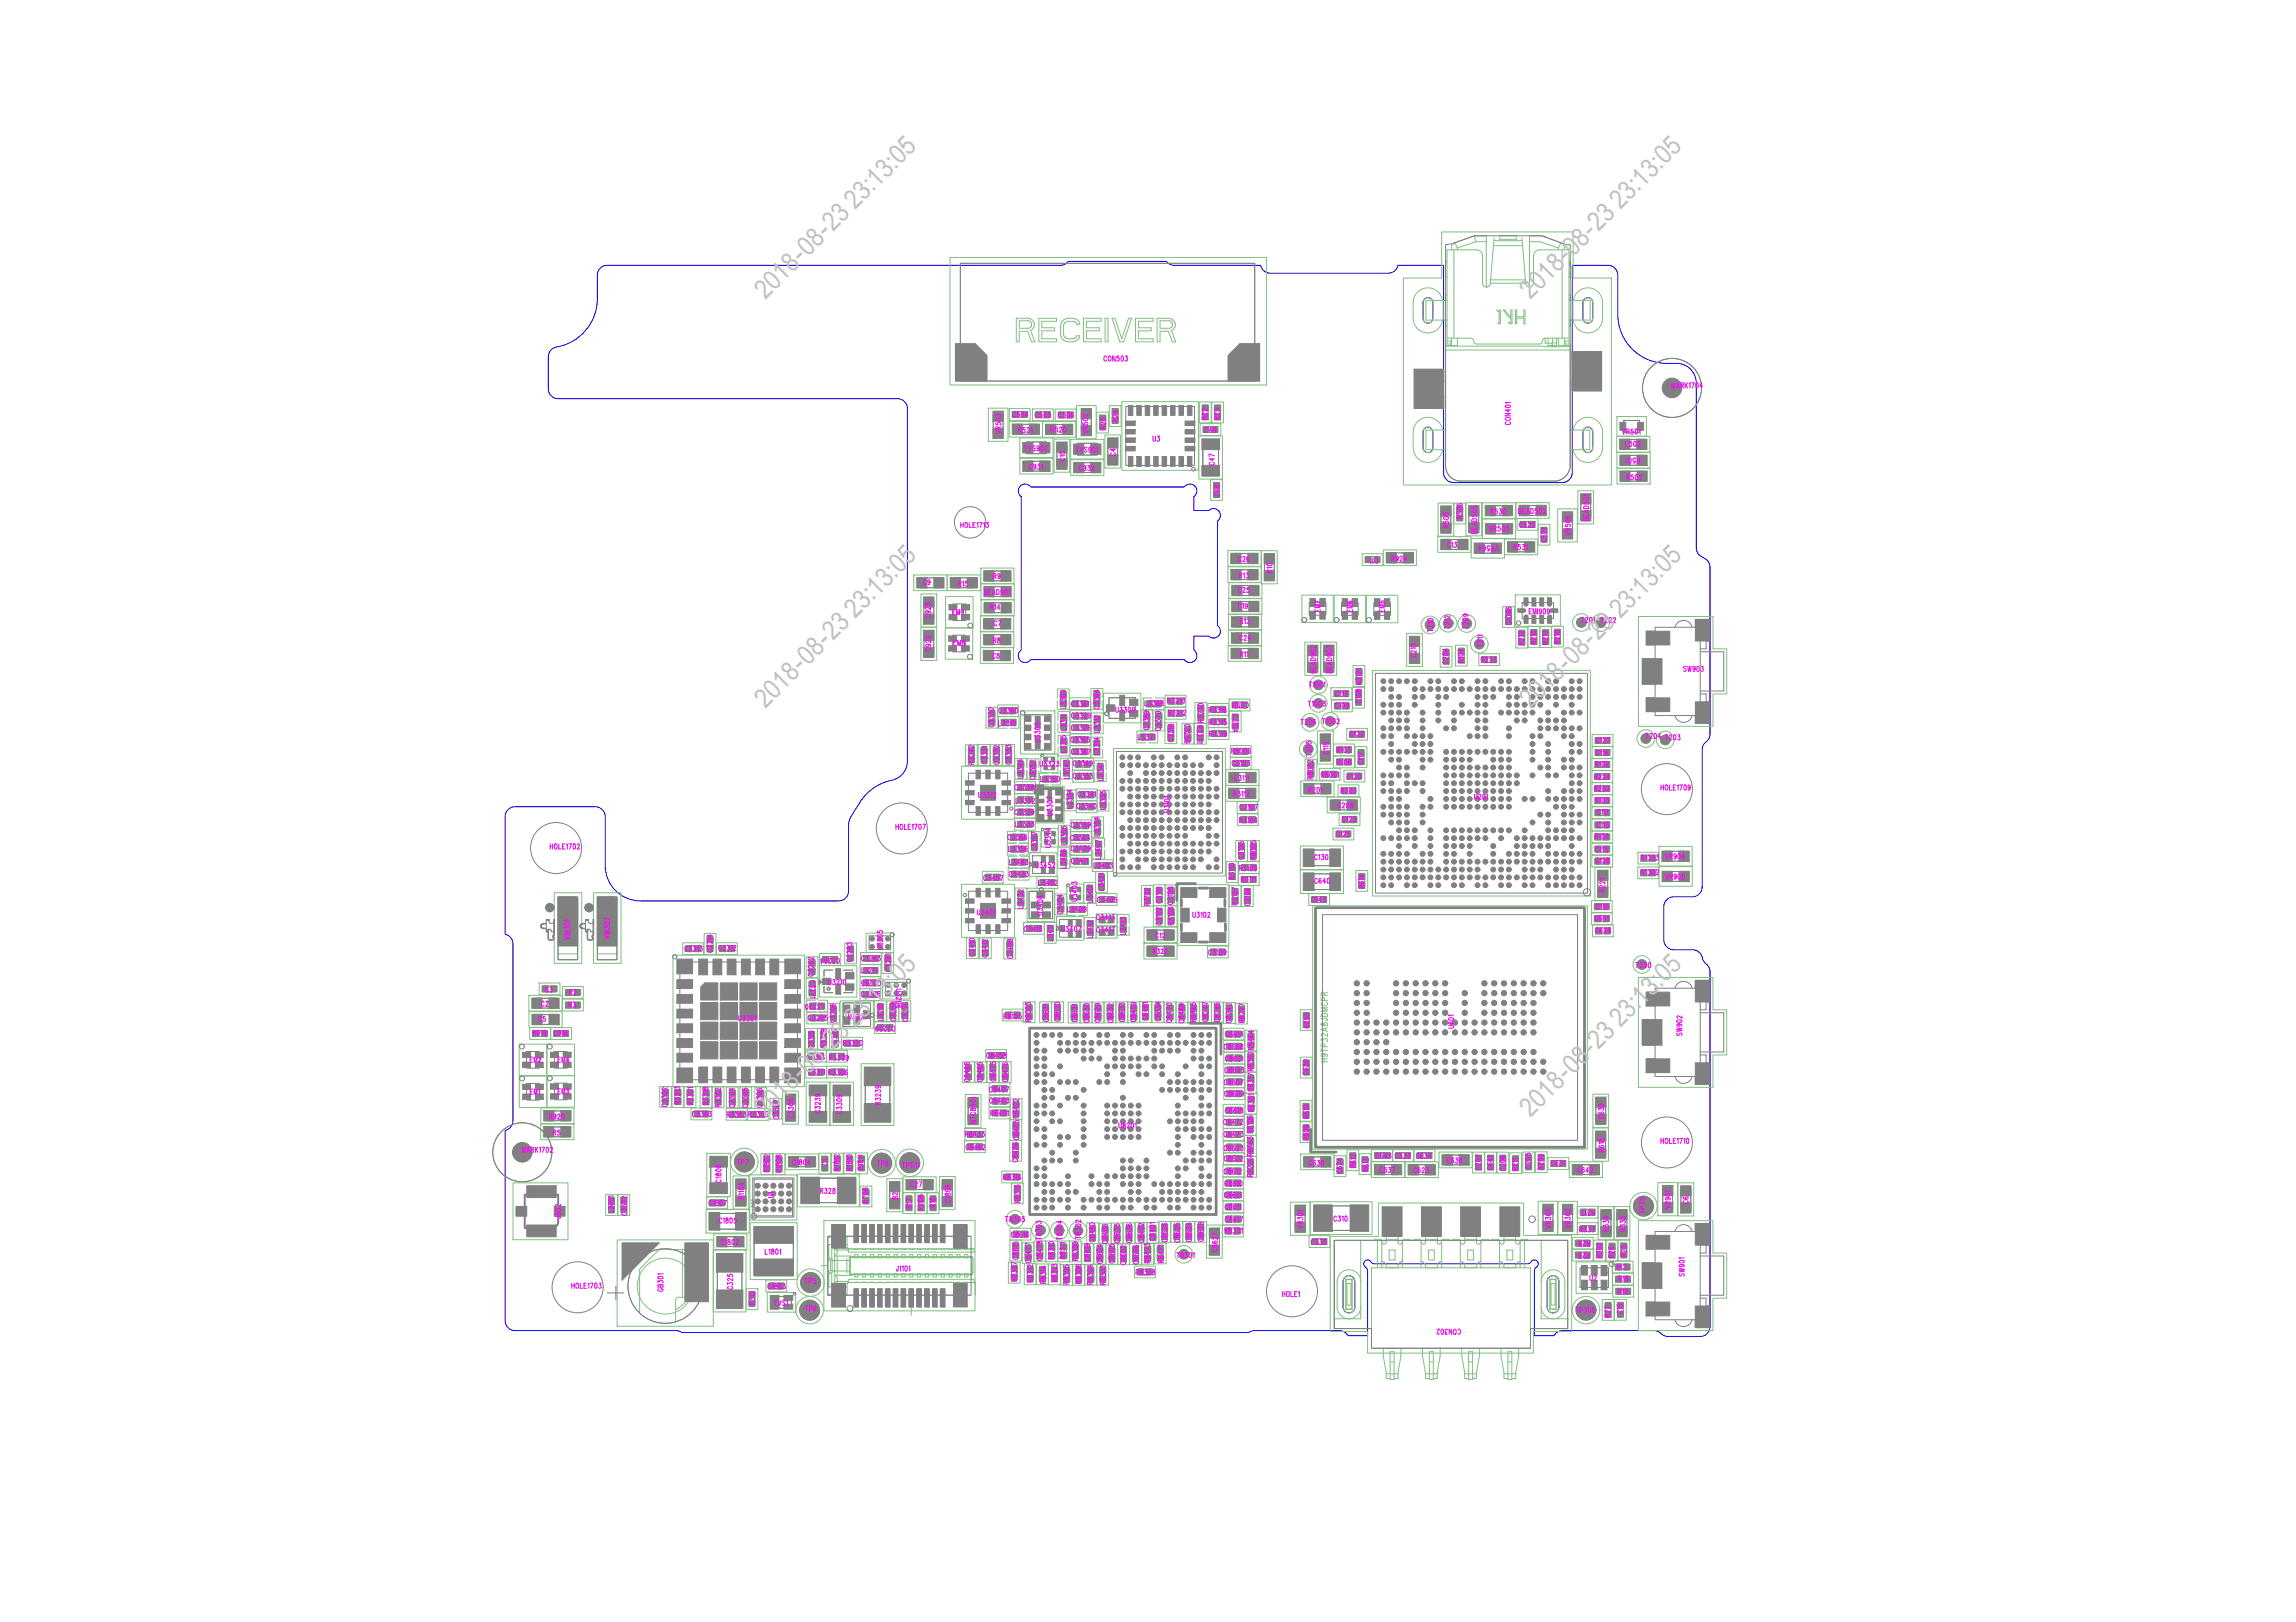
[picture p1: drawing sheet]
<svg xmlns="http://www.w3.org/2000/svg" width="297mm" height="210mm" viewBox="0 0 297 210" stroke-linecap="round" stroke-linejoin="round" font-family="sans-serif">
<defs><g id="words">
<text font-size="32.8" fill="#808080" x="181.5" y="58.2">CON401</text>
<text font-size="32.1" fill="#808080" x="169.4" y="144.7">U601</text>
<text font-size="30" fill="#808080" x="177.1" y="112.1">U201</text>
<text font-size="25.7" fill="#808080" x="132.4" y="154.3">U8201</text>
<text font-size="22.9" fill="#808080" x="172.1" y="175.3">CON302</text>
<text font-size="17.5" fill="#808080" x="143.5" y="111.4">U3101</text>
<text font-size="17.2" fill="#808080" x="86.9" y="138.2">U3301</text>
<text font-size="16.6" fill="#80c080" x="122.9" y="47.5">CON503</text>
<g font-size="14.3" fill="#808080">
<text x="211.9" y="92">SW903</text>
<text x="211.9" y="138.7">SW902</text>
<text x="211.9" y="170.2">SW901</text>
</g>
<text font-size="12.3" fill="#808080" x="106.2" y="168.5">J1101</text>
<text font-size="11.4" fill="#808080" x="78.4" y="170.1">GB301</text>
<g font-size="9.2" fill="#808080">
<text x="69.9" y="123.4">VIB301</text>
<text x="75" y="123.4">VIB302</text>
</g>
<text font-size="9.1" fill="#808080" x="145.1" y="59.8">U3</text>
<text font-size="8.2" fill="#808080" x="152.1" y="121.2">U3102</text>
<g font-size="8.1" fill="#808080">
<text x="111.4" y="144.5">R3239</text>
<text x="92.2" y="168.7">C325</text>
</g>
<text font-size="7.4" fill="#808080" x="97" y="164.6">L1801</text>
<g font-size="6.9" fill="#808080">
<text x="124.4" y="105.1">U3312</text>
<text x="124.4" y="120.4">U3401</text>
</g>
<text font-size="5.9" fill="#808080" x="97" y="157.1">U1</text>
<text font-size="5.8" fill="#808080" x="131.9" y="96.8">U3305</text>
<g font-size="5.6" fill="#808080">
<text x="155.1" y="61.2">C47</text>
<text x="104.3" y="144.8">C3239</text>
<text x="107.4" y="144.9">C3309</text>
<text x="91.4" y="154.1">C1808</text>
</g>
<text font-size="5" fill="#808080" x="133.7" y="105.8">U3307</text>
<text font-size="4.8" fill="#808080" x="84.6" y="165.7" transform="rotate(-90 84.6 165.7)">GB301x1</text>
<text font-size="4.6" fill="#808080" x="132.8" y="118.7">U3404</text>
<g font-size="4.4" fill="#808080">
<text x="127.8" y="56.5">VR503</text>
<text x="139.2" y="56.2">VR502</text>
<text x="142.9" y="60">C4</text>
<text x="136.3" y="60.5">C10</text>
<text x="186" y="68.8">R505</text>
<text x="201.5" y="69.6">VR506</text>
<text x="163.2" y="75">R10</text>
<text x="119.1" y="80.6">C928</text>
<text x="119.1" y="84.9">C929</text>
<text x="182" y="85.7">C213</text>
<text x="170.4" y="98.3">C119</text>
<text x="206.3" y="115.9">R221</text>
<text x="101.2" y="144.9">C3308</text>
<text x="206" y="149.7">R618</text>
<text x="206" y="145.3">C639</text>
<text x="94.8" y="155.9">R1104</text>
<text x="121.5" y="156">C1806</text>
<text x="114.7" y="156.2">B2</text>
<text x="166.9" y="159.3">VR301</text>
<text x="199" y="159.2">VR305VR302 R334</text>
<text x="208.8" y="159.9">R335</text>
<text x="214.4" y="156.8">VR901</text>
<text x="217.1" y="156.8">C6</text>
<text x="156.1" y="162.2">C8627</text>
</g>
<text font-size="4.3" fill="#808080" x="169.5" y="159.2">C310</text>
<g font-size="4.2" fill="#808080">
<text x="122.3" y="80.8">EM9</text>
<text x="122.3" y="84.8">EM8</text>
<text x="67.1" y="138.6">EM2EM4</text>
<text x="67.1" y="142.8">EM1EM3</text>
<text x="203.9" y="166.8">U2</text>
</g>
<g font-size="4.1" fill="#808080">
<text x="127.1" y="49.3" transform="rotate(-90 127.1 49.3)">CON503x1</text>
<text x="162.4" y="49.3" transform="rotate(-90 162.4 49.3)">CON503x2</text>
<text x="196" y="80.5">EMI909</text>
<text x="105.9" y="128.5">U3210</text>
</g>
<text font-size="3.9" fill="#808080" x="142.7" y="93">U3309</text>
<g font-size="3.8" fill="#80c080">
<text x="186.1" y="43.1" transform="rotate(-90 186.1 43.1)">CON401x6</text>
<text x="206.8" y="43.1" transform="rotate(-90 206.8 43.1)">CON401x1</text>
<text x="186.1" y="59.8" transform="rotate(-90 186.1 59.8)">CON401x5</text>
<text x="206.8" y="59.8" transform="rotate(-90 206.8 59.8)">CON401x4</text>
</g>
<g font-size="3.8" fill="#808080">
<text x="186.2" y="52.9" transform="rotate(-90 186.2 52.9)">CON401x3</text>
<text x="206.7" y="50.6" transform="rotate(-90 206.7 50.6)">CON401x2</text>
</g>
<text font-size="3.7" fill="#808080" x="168.3" y="80.1">EM7EM6EM5</text>
<g font-size="3.6" fill="#808080">
<text x="108.7" y="132.6">U3221</text>
<text x="103.1" y="167.3">TP5</text>
<text x="102.9" y="170.8">TP6</text>
</g>
<g font-size="3.5" fill="#c0c0c0">
<text x="99" y="38.8" transform="rotate(-45 99 38.8)">2018-08-23 23:13:05</text>
<text x="198" y="38.8" transform="rotate(-45 198 38.8)">2018-08-23 23:13:05</text>
<text x="99" y="91.7" transform="rotate(-45 99 91.7)">2018-08-23 23:13:05</text>
<text x="198" y="91.7" transform="rotate(-45 198 91.7)">2018-08-23 23:13:05</text>
<text x="99" y="144.6" transform="rotate(-45 99 144.6)">2018-08-23 23:13:05</text>
<text x="198" y="144.6" transform="rotate(-45 198 144.6)">2018-08-23 23:13:05</text>
</g>
<g font-size="3.1" fill="#808080">
<text x="133.2" y="113">U3452</text>
<text x="168.2" y="112.1">C130</text>
<text x="168.2" y="115.2">C640</text>
<text x="91.3" y="159.2">C1805</text>
</g>
<g font-size="3" fill="#80c080">
<text x="91.2" y="168.5" transform="rotate(-90 91.2 168.5)">GB301x2</text>
<text x="175.6" y="170.7" transform="rotate(-90 175.6 170.7)">CON302x6</text>
<text x="202" y="170.7" transform="rotate(-90 202 170.7)">CON302x5</text>
</g>
<g font-size="2.8" fill="#f0f">
<text x="136.8" y="94.4">L3311</text>
<text x="141.2" y="94.6">L3312</text>
<text x="154.5" y="95.9">R3231</text>
<text x="154.6" y="93.2">R3230</text>
<text x="136.9" y="97.5">L3315</text>
<text x="137.2" y="100.5">L3343</text>
<text x="141.1" y="97.7">L3314</text>
<text x="141.5" y="100.8">L3341</text>
<text x="168.8" y="100.6">R8002</text>
<text x="137.7" y="104.6">L3334</text>
<text x="141.9" y="104.6">L3335</text>
<text x="136.8" y="112">L3406</text>
<text x="141.2" y="108">L3354</text>
<text x="141.3" y="110.8">L3407</text>
<text x="107.1" y="132.2">L3206</text>
<text x="161" y="135.7">R8464</text>
<text x="161" y="138.4">R8302</text>
<text x="161" y="141.1">R8317</text>
<text x="161.1" y="143.8">R8301</text>
<text x="130.6" y="149.9">C8456</text>
<text x="130.6" y="147.2">C8405</text>
<text x="130.7" y="144.5">R8422</text>
<text x="161" y="146.5">R8106</text>
<text x="161" y="149.3">R8463</text>
<text x="161" y="152">R8226</text>
<text x="130.4" y="165.7">R8307</text>
<text x="130.6" y="162.8">C8615</text>
<text x="132.5" y="165.9">R8312</text>
</g>
<g font-size="2.8" fill="#808080">
<text x="133" y="109.9">L3357</text>
<text x="159" y="116.9">R3107</text>
<text x="135.1" y="121.7">L3411U3407</text>
<text x="104.3" y="128.9">C3271</text>
<text x="113.1" y="131.9">L3210</text>
<text x="105.9" y="151.6">C1</text>
</g>
<g font-size="2.7" fill="#808080">
<text x="112.1" y="122.9">U3205</text>
<text x="114.2" y="128.9">U3206</text>
<text x="99.2" y="169.5">TVS1</text>
</g>
<g font-size="2.6" fill="#808080">
<text x="209.2" y="56.1">VR501</text>
<text x="134.5" y="99.7">U3323</text>
<text x="97.2" y="151.7" transform="rotate(-90 97.2 151.7)">TP7x1</text>
<text x="115" y="151.8" transform="rotate(-90 115 151.8)">TP8x1</text>
</g>
<g font-size="2.5" fill="#808080">
<text x="74.4" y="122.4" transform="rotate(-90 74.4 122.4)">VIB301x1</text>
<text x="79.5" y="122.4" transform="rotate(-90 79.5 122.4)">VIB302x1</text>
<text x="181" y="160" transform="rotate(-90 181 160)">CON302x4</text>
<text x="186.1" y="160" transform="rotate(-90 186.1 160)">CON302x3</text>
<text x="191.2" y="160" transform="rotate(-90 191.2 160)">CON302x2</text>
<text x="196.2" y="160" transform="rotate(-90 196.2 160)">CON302x1</text>
</g>
<g font-size="2.1" fill="#808080">
<text x="186" y="71.2">C13</text>
<text x="118.2" y="76.2">C9</text>
<text x="122.5" y="76.2">R15</text>
<text x="126.9" y="75.3">R9</text>
<text x="158.8" y="73">C26</text>
<text x="158.8" y="75.1">R13</text>
<text x="158.9" y="77.2">C25</text>
<text x="126.8" y="81.5">C7</text>
<text x="126.8" y="83.5">R8</text>
<text x="126.9" y="79.4">R14</text>
<text x="158.9" y="83.3">C24</text>
<text x="158.9" y="81.2">R12</text>
<text x="158.9" y="79.2">C19</text>
<text x="126.8" y="85.6">C8</text>
<text x="158.9" y="85.3">R11</text>
<text x="148" y="121.7">C12</text>
<text x="68.4" y="130.6">C2</text>
<text x="68.4" y="132.7">C5</text>
<text x="69.9" y="147.2">R5</text>
<text x="116.8" y="154.1">C27</text>
</g>
<g font-size="1.8" fill="#808080">
<text x="220.9" y="83" transform="rotate(-90 220.9 83)">SW903x3</text>
<text x="220.9" y="93.6" transform="rotate(-90 220.9 93.6)">SW903x4</text>
<text x="220.9" y="129.7" transform="rotate(-90 220.9 129.7)">SW902x3</text>
<text x="220.9" y="140.3" transform="rotate(-90 220.9 140.3)">SW902x4</text>
<text x="220.8" y="161.1" transform="rotate(-90 220.8 161.1)">SW901x3</text>
<text x="220.8" y="171.8" transform="rotate(-90 220.8 171.8)">SW901x4</text>
</g>
<g font-size="1.8" fill="#80c080">
<text x="109.1" y="161.5" transform="rotate(-90 109.1 161.5)">J1101x25</text>
<text x="124.9" y="161.5" transform="rotate(-90 124.9 161.5)">J1101x26</text>
<text x="109.1" y="169.1" transform="rotate(-90 109.1 169.1)">J1101x27</text>
<text x="124.9" y="169.1" transform="rotate(-90 124.9 169.1)">J1101x28</text>
</g>
<g font-size="1.6" fill="#f0f">
<text x="129.1" y="92.6">C3360</text>
<text x="129.1" y="94">L3310</text>
<text x="147.1" y="95.9">L3371</text>
<text x="134.5" y="101.4">L3350</text>
<text x="159.1" y="99.4">C3103</text>
<text x="159.1" y="97.8">R8006</text>
<text x="131.2" y="107.2">L3333</text>
<text x="131.2" y="105.7">C3339</text>
<text x="131.2" y="104.1">L3332</text>
<text x="131.2" y="102.5">C3338</text>
<text x="138.5" y="107.4">C3359</text>
<text x="160" y="106.7">R3104</text>
<text x="130.3" y="110.5">L3356</text>
<text x="130.3" y="108.9">C3366</text>
<text x="130.4" y="112.1">L3483</text>
<text x="138.5" y="112">C3411</text>
<text x="138.5" y="110.5">C3409</text>
<text x="141.3" y="112.6">L3403</text>
<text x="160.2" y="112.8">R3109</text>
<text x="134.1" y="114.8">L3402</text>
<text x="138" y="118.3">L3408</text>
<text x="141.8" y="117">C3405</text>
<text x="88.3" y="123.3">C3313</text>
<text x="111.3" y="124.6">C3263</text>
<text x="132.4" y="120.7">C3415</text>
<text x="156.2" y="123.8">C3109</text>
<text x="111.2" y="129.3">C3266</text>
<text x="111.2" y="126.2">L3211</text>
<text x="104.4" y="132.3">C3205</text>
<text x="108.9" y="135.6">R3320</text>
<text x="127.5" y="137.2">C8458</text>
<text x="158.3" y="136">C8608</text>
<text x="127.9" y="141.4">C8407</text>
<text x="127.9" y="143.1">C8403</text>
<text x="158.3" y="142.1">C8609</text>
<text x="158.3" y="140.6">C8607</text>
<text x="158.3" y="139">C8603</text>
<text x="89.4" y="144.7">C3303</text>
<text x="124.8" y="149">C8462</text>
<text x="124.8" y="147.4">R8433</text>
<text x="127.9" y="144.6">R8401</text>
<text x="158.2" y="147.4">C8473</text>
<text x="158.2" y="145.8">C8472</text>
<text x="158.2" y="149">C8623</text>
<text x="158.2" y="152.1">C8612</text>
<text x="158.3" y="150.5">C8622</text>
<text x="91.4" y="156.2">C1807</text>
<text x="130.6" y="160.3">C8616</text>
<text x="158.2" y="158.3">C8617</text>
<text x="99.1" y="167">C1803</text>
<text x="146.7" y="165.2">R8308</text>
</g>
<text font-size="1.4" fill="#f0f" x="72.9" y="157.4" transform="rotate(-90 72.9 157.4)">J602x2</text>
<g font-size="1.3" fill="#f0f">
<text x="133.4" y="58.6" transform="rotate(-90 133.4 58.6)">TVS902x2</text>
<text x="136.4" y="56.2" transform="rotate(-90 136.4 56.2)">R520x1</text>
<text x="140" y="58.8" transform="rotate(-90 140 58.8)">TVS901x1</text>
<text x="210.7" y="58.2" transform="rotate(-90 210.7 58.2)">L502x2</text>
<text x="210.7" y="62.3" transform="rotate(-90 210.7 62.3)">R502x2</text>
<text x="193.3" y="66.8" transform="rotate(-90 193.3 66.8)">R530x2</text>
<text x="193.3" y="69.1" transform="rotate(-90 193.3 69.1)">VR505x2</text>
<text x="194.1" y="71.6" transform="rotate(-90 194.1 71.6)">VR504x1</text>
<text x="196.2" y="71.4" transform="rotate(-90 196.2 71.4)">R531x1</text>
<text x="197.7" y="66.7" transform="rotate(-90 197.7 66.7)">BEAD502x1</text>
<text x="128.4" y="77.2" transform="rotate(-90 128.4 77.2)">BEAD901x1</text>
<text x="180.5" y="72.9" transform="rotate(-90 180.5 72.9)">R924x2</text>
<text x="185.5" y="81.5" transform="rotate(-90 185.5 81.5)">T210x1</text>
<text x="187.8" y="81.3" transform="rotate(-90 187.8 81.3)">T212x1</text>
<text x="190.2" y="81.3" transform="rotate(-90 190.2 81.3)">T209x1</text>
<text x="205" y="81.2" transform="rotate(-90 205 81.2)">T201x1</text>
<text x="207.6" y="81.2" transform="rotate(-90 207.6 81.2)">T202x1</text>
<text x="171" y="89.3" transform="rotate(-90 171 89.3)">T1001x1</text>
<text x="170" y="94.1" transform="rotate(-90 170 94.1)">T206x1</text>
<text x="172.5" y="94" transform="rotate(-90 172.5 94)">T1002x1</text>
<text x="169.7" y="97.6" transform="rotate(-90 169.7 97.6)">T205x1</text>
<text x="213.4" y="96.2" transform="rotate(-90 213.4 96.2)">T204x1</text>
<text x="215.9" y="96.4" transform="rotate(-90 215.9 96.4)">T203x1</text>
<text x="160.1" y="103.4" transform="rotate(-90 160.1 103.4)">R3112x2</text>
<text x="216.1" y="111.5" transform="rotate(-90 216.1 111.5)">VR904x1</text>
<text x="216.2" y="114.1" transform="rotate(-90 216.2 114.1)">VR905x1</text>
<text x="149.5" y="123.8" transform="rotate(-90 149.5 123.8)">R322x1</text>
<text x="212.9" y="125.4" transform="rotate(-90 212.9 125.4)">T250x1</text>
<text x="71.5" y="145.1" transform="rotate(-90 71.5 145.1)">R920x2</text>
<text x="137.5" y="159.9" transform="rotate(-90 137.5 159.9)">T8304x1</text>
<text x="139.9" y="159.9" transform="rotate(-90 139.9 159.9)">T8302x1</text>
</g>
<text font-size="1.3" fill="#80c080" x="171.7" y="137.4" transform="rotate(-90 171.7 137.4)">H9TP32A8JDMCPR</text>
<g font-size="1" fill="#f0f">
<text x="142.8" y="46.7">CON503</text>
<text x="216.3" y="50.2">MARK1704</text>
<text x="129.5" y="56.1" transform="rotate(-90 129.5 56.1)">VR503</text>
<text x="131.8" y="55.9">R521</text>
<text x="137.7" y="59.6" transform="rotate(-90 137.7 59.6)">C10</text>
<text x="140.7" y="56.1" transform="rotate(-90 140.7 56.1)">VR502</text>
<text x="143" y="55.4" transform="rotate(-90 143 55.4)">R25</text>
<text x="144.3" y="58.9" transform="rotate(-90 144.3 58.9)">C4</text>
<text x="144.6" y="54.5" transform="rotate(-90 144.6 54.5)">R24</text>
<text x="149.2" y="57.1">U3</text>
<text x="155.9" y="56">C49</text>
<text x="156.2" y="54.3" transform="rotate(-90 156.2 54.3)">R22</text>
<text x="157.8" y="54.3" transform="rotate(-90 157.8 54.3)">R23</text>
<text x="195.4" y="55" transform="rotate(-90 195.4 55)">CON401</text>
<text x="209.9" y="56.2">VR501</text>
<text x="212.1" y="59.3" transform="rotate(-180 212.1 59.3)">R501</text>
<text x="133.2" y="60.7">C931</text>
<text x="157.1" y="60.2" transform="rotate(-90 157.1 60.2)">C47</text>
<text x="157.8" y="64.2" transform="rotate(-90 157.8 64.2)">C48</text>
<text x="124.3" y="68.3">HOLE1713</text>
<text x="187.3" y="70.8">C13</text>
<text x="187.4" y="68.3" transform="rotate(-90 187.4 68.3)">R505</text>
<text x="191" y="69" transform="rotate(-90 191 69)">BEAD505</text>
<text x="195.9" y="71.1">R531</text>
<text x="203.2" y="69.3" transform="rotate(-90 203.2 69.3)">VR506</text>
<text x="205.5" y="67.4" transform="rotate(-90 205.5 67.4)">BEAD501</text>
<text x="119.5" y="75.7">C9</text>
<text x="124" y="75.8">R15</text>
<text x="128.6" y="74.8">R9</text>
<text x="160.2" y="76.7">C25</text>
<text x="160.3" y="72.6">C26</text>
<text x="160.4" y="74.7">R13</text>
<text x="164.5" y="74" transform="rotate(-90 164.5 74)">R10</text>
<text x="120.4" y="79.9" transform="rotate(-90 120.4 79.9)">C928</text>
<text x="123.3" y="79.5">EM9</text>
<text x="123.4" y="83.5">EM8</text>
<text x="128.2" y="78.9">R14</text>
<text x="128.5" y="83.2">R8</text>
<text x="128.6" y="81">C7</text>
<text x="160.2" y="78.7">C19</text>
<text x="160.4" y="82.9">C24</text>
<text x="160.5" y="80.7">R12</text>
<text x="170.8" y="79.1" transform="rotate(-90 170.8 79.1)">EM7</text>
<text x="175" y="79.2" transform="rotate(-90 175 79.2)">EM6</text>
<text x="179.1" y="79.2" transform="rotate(-90 179.1 79.2)">EM5</text>
<text x="191.8" y="83.7" transform="rotate(-90 191.8 83.7)">T211</text>
<text x="197.8" y="79.4">EMI909</text>
<text x="120.4" y="84.2" transform="rotate(-90 120.4 84.2)">C929</text>
<text x="128.4" y="85.2">C8</text>
<text x="160.5" y="84.9">R11</text>
<text x="170.2" y="87.1" transform="rotate(-90 170.2 87.1)">BEAD902</text>
<text x="172.2" y="87" transform="rotate(-90 172.2 87)">BEAD903</text>
<text x="183.2" y="85.1" transform="rotate(-90 183.2 85.1)">C213</text>
<text x="217.8" y="86.9">SW903</text>
<text x="137.8" y="91.7" transform="rotate(-90 137.8 91.7)">L3309</text>
<text x="144.4" y="92.2">U3309</text>
<text x="148.1" y="91.3">L3368</text>
<text x="153.3" y="93.7" transform="rotate(90 153.3 93.7)">C3256</text>
<text x="155.7" y="93.5" transform="rotate(-90 155.7 93.5)">R3230</text>
<text x="159.5" y="92.4" transform="rotate(90 159.5 92.4)">C3104</text>
<text x="169.2" y="91.4">T1003</text>
<text x="134.5" y="99.2">U3323</text>
<text x="138.3" y="100.8" transform="rotate(-90 138.3 100.8)">L3343</text>
<text x="159.7" y="101">C3111</text>
<text x="170.9" y="100.6">R8001</text>
<text x="171.8" y="97.5" transform="rotate(-90 171.8 97.5)">C119</text>
<text x="176.4" y="98.9" transform="rotate(-90 176.4 98.9)">C117</text>
<text x="115.9" y="107.3">HOLE1707</text>
<text x="126.6" y="103.2">U3312</text>
<text x="136.1" y="105.5" transform="rotate(-90 136.1 105.5)">U3307</text>
<text x="138.7" y="104.6" transform="rotate(-90 138.7 104.6)">L3334</text>
<text x="139.5" y="103.1">C3341</text>
<text x="151.3" y="105.1" transform="rotate(-90 151.3 105.1)">U3101</text>
<text x="160.4" y="104.8">C3107</text>
<text x="169.3" y="102.6">R201</text>
<text x="190.8" y="103.4">U201</text>
<text x="214.9" y="102.2">HOLE1709</text>
<text x="71.2" y="109.9">HOLE1702</text>
<text x="127.3" y="114">C3407</text>
<text x="130.5" y="113.4">C3433</text>
<text x="134" y="112.3">U3452</text>
<text x="134.1" y="110.1" transform="rotate(-90 134.1 110.1)">L3357</text>
<text x="135.9" y="109.7" transform="rotate(-90 135.9 109.7)">U3344</text>
<text x="138.5" y="108.7">C3363</text>
<text x="170.1" y="111.3">C130</text>
<text x="212.3" y="113.2">R1302</text>
<text x="212.3" y="111.3">R1303</text>
<text x="126.4" y="118.4">U3401</text>
<text x="132.4" y="117.5" transform="rotate(-90 132.4 117.5)">L3432</text>
<text x="134.9" y="118.4" transform="rotate(-90 134.9 118.4)">U3404U3404x1</text>
<text x="137.4" y="118.3" transform="rotate(-90 137.4 118.3)">C3404</text>
<text x="139.3" y="116.6" transform="rotate(-90 139.3 116.6)">U3403</text>
<text x="141.9" y="119">C3413</text>
<text x="154.3" y="118.7">U3102</text>
<text x="170.1" y="114.3">C640</text>
<text x="207.6" y="115.4" transform="rotate(-90 207.6 115.4)">R221</text>
<text x="73.7" y="121.6" transform="rotate(-90 73.7 121.6)">VIB301</text>
<text x="78.9" y="121.5" transform="rotate(-90 78.9 121.5)">VIB302</text>
<text x="93" y="123">C3312</text>
<text x="108.6" y="124" transform="rotate(-180 108.6 124)">C3264</text>
<text x="137.4" y="120.5">U3407</text>
<text x="141.4" y="121.4" transform="rotate(-90 141.4 121.4)">L3412</text>
<text x="141.9" y="120.6">C3417</text>
<text x="145.6" y="120.9" transform="rotate(-90 145.6 120.9)">L3413</text>
<text x="149.2" y="123.4">R322</text>
<text x="149.5" y="121.3">C12</text>
<text x="70.1" y="130.2">C2</text>
<text x="107.2" y="127.4">U3210</text>
<text x="113.9" y="126.9" transform="rotate(-180 113.9 126.9)">C3265</text>
<text x="115.9" y="128" transform="rotate(90 115.9 128)">U3206</text>
<text x="68.6" y="137.5">EM2</text>
<text x="69.7" y="132.2">C5</text>
<text x="72.2" y="137.5">EM4</text>
<text x="95.6" y="132.1">U3301</text>
<text x="114.3" y="132.1" transform="rotate(-90 114.3 132.1)">L3210</text>
<text x="115.8" y="132.8" transform="rotate(-180 115.8 132.8)">C3259</text>
<text x="115.9" y="132.1" transform="rotate(-90 115.9 132.1)">C3258</text>
<text x="150.2" y="132.1" transform="rotate(-90 150.2 132.1)">C8634</text>
<text x="151.6" y="132.3" transform="rotate(-90 151.6 132.3)">C8470</text>
<text x="156.3" y="132.2" transform="rotate(-90 156.3 132.2)">C8247</text>
<text x="159.3" y="132.4" transform="rotate(-90 159.3 132.4)">C8242</text>
<text x="161" y="132.3" transform="rotate(-90 161 132.3)">R8227</text>
<text x="188.1" y="133.1" transform="rotate(-90 188.1 133.1)">U601</text>
<text x="217.6" y="134" transform="rotate(-90 217.6 134)">SW902</text>
<text x="68.6" y="141.6">EM1</text>
<text x="72.2" y="141.6">EM3</text>
<text x="86.3" y="143.2" transform="rotate(-90 86.3 143.2)">C3302</text>
<text x="113.9" y="142.9" transform="rotate(-90 113.9 142.9)">R3239</text>
<text x="130.4" y="140" transform="rotate(-90 130.4 140)">C8476</text>
<text x="67.6" y="149.1">MARK1702</text>
<text x="71.6" y="146.9">R5</text>
<text x="94.1" y="144.6">R3303 R3305</text>
<text x="102.6" y="144.7" transform="rotate(-90 102.6 144.7)">C3308</text>
<text x="106.1" y="144" transform="rotate(-90 106.1 144)">C3239</text>
<text x="108.9" y="144.1" transform="rotate(-90 108.9 144.1)">C3309</text>
<text x="126.2" y="145.4" transform="rotate(-90 126.2 145.4)">NTC8401</text>
<text x="144.7" y="146">U8201</text>
<text x="207.4" y="144.7" transform="rotate(-90 207.4 144.7)">C639</text>
<text x="207.5" y="149" transform="rotate(-90 207.5 149)">R618</text>
<text x="214.9" y="148">HOLE1710</text>
<text x="93.3" y="153" transform="rotate(-90 93.3 153)">C1808</text>
<text x="95.4" y="150.7">TP7</text>
<text x="96.2" y="155.1" transform="rotate(-90 96.2 155.1)">R1104</text>
<text x="100" y="155" transform="rotate(-90 100 155)">U1</text>
<text x="106.2" y="154.4">R328</text>
<text x="107" y="150.8" transform="rotate(-90 107 150.8)">C1</text>
<text x="113.5" y="150.9">TP8</text>
<text x="116.1" y="155.1" transform="rotate(-90 116.1 155.1)">B2</text>
<text x="116.7" y="151.1">TP1111</text>
<text x="117.8" y="153.6">C27</text>
<text x="122.9" y="155.6" transform="rotate(-90 122.9 155.6)">C1806</text>
<text x="196.3" y="151.4" transform="rotate(-90 196.3 151.4)">R211</text>
<text x="218.4" y="155.7" transform="rotate(-90 218.4 155.7)">C6</text>
<text x="93" y="158.3">C1805</text>
<text x="117.9" y="156.3" transform="rotate(-90 117.9 156.3)">R17</text>
<text x="121" y="156.2" transform="rotate(-90 121 156.2)">R16</text>
<text x="130.1" y="158.1">T8305</text>
<text x="137.4" y="160.4" transform="rotate(-90 137.4 160.4)">T8304</text>
<text x="148" y="160.8" transform="rotate(-90 148 160.8)">C8402</text>
<text x="157.4" y="161.9" transform="rotate(-90 157.4 161.9)">C8627</text>
<text x="158.5" y="159.6">R8331</text>
<text x="168.5" y="158.9" transform="rotate(-90 168.5 158.9)">VR301</text>
<text x="172.6" y="158">C310</text>
<text x="200.6" y="158.9" transform="rotate(-90 200.6 158.9)">VR305</text>
<text x="203.1" y="158.9" transform="rotate(-90 203.1 158.9)">VR302</text>
<text x="208.1" y="159.3" transform="rotate(-90 208.1 159.3)">R334</text>
<text x="210.2" y="159.3" transform="rotate(-90 210.2 159.3)">R335</text>
<text x="212.8" y="157" transform="rotate(-90 212.8 157)">TP311</text>
<text x="216" y="156.4" transform="rotate(-90 216 156.4)">VR901</text>
<text x="74" y="166.7">HOLE1703</text>
<text x="85.8" y="167.1" transform="rotate(-90 85.8 167.1)">GB301</text>
<text x="94.7" y="166.8" transform="rotate(-90 94.7 166.8)">C325</text>
<text x="99" y="162.3">L1801</text>
<text x="104.1" y="166.1">TP5</text>
<text x="116" y="164.5">J1101</text>
<text x="141.4" y="166.2" transform="rotate(-90 141.4 166.2)">R8304</text>
<text x="142.6" y="163.5" transform="rotate(-90 142.6 163.5)">C8604</text>
<text x="143" y="166.2" transform="rotate(-90 143 166.2)">R8303</text>
<text x="152.2" y="162.8">T8301</text>
<text x="165.9" y="167.8">HOLE1</text>
<text x="205.7" y="165.6">U2</text>
<text x="208.8" y="162.7" transform="rotate(-90 208.8 162.7)">R26</text>
<text x="209.4" y="167.5">R19</text>
<text x="209.5" y="165.8">R18</text>
<text x="210.4" y="162.6" transform="rotate(-90 210.4 162.6)">R20</text>
<text x="217.9" y="165.1" transform="rotate(-90 217.9 165.1)">SW901</text>
<text x="100.2" y="168.9">TVS1</text>
<text x="104.2" y="169.7">TP6</text>
<text x="188.9" y="172" transform="rotate(-180 188.9 172)">CON302</text>
<text x="203.9" y="169.9">TP305</text>
<text x="208.3" y="170.4" transform="rotate(-90 208.3 170.4)">R27</text>
<text x="209.9" y="170" transform="rotate(-90 209.9 170)">C15</text>
</g>
<g font-size="1" fill="#808080">
<text x="123.7" y="80.2" transform="rotate(-90 123.7 80.2)">EM9x4 EM9x3</text>
<text x="125.3" y="80.2" transform="rotate(-90 125.3 80.2)">EM9x1 EM9x2</text>
<text x="68.5" y="138.1" transform="rotate(-90 68.5 138.1)">EM2x2 EM2x1</text>
<text x="68.5" y="142.3" transform="rotate(-90 68.5 142.3)">EM1x2 EM1x1</text>
<text x="70.1" y="138.1" transform="rotate(-90 70.1 138.1)">EM2x3 EM2x4</text>
<text x="70.1" y="142.3" transform="rotate(-90 70.1 142.3)">EM1x3 EM1x4</text>
<text x="72.1" y="138.1" transform="rotate(-90 72.1 138.1)">EM4x2 EM4x1</text>
<text x="72.1" y="142.2" transform="rotate(-90 72.1 142.2)">EM3x2 EM3x1</text>
<text x="73.7" y="138.1" transform="rotate(-90 73.7 138.1)">EM4x3 EM4x4</text>
<text x="73.7" y="142.2" transform="rotate(-90 73.7 142.2)">EM3x3 EM3x4</text>
</g>
<g font-size=".8" fill="#f0f">
<text x="132.8" y="54" transform="rotate(-90 132.8 54)">C504x1</text>
<text x="157.5" y="56" transform="rotate(-90 157.5 56)">C49x1</text>
<text x="178.4" y="72.8" transform="rotate(-90 178.4 72.8)">C11x2</text>
<text x="197.2" y="83.5" transform="rotate(-90 197.2 83.5)">R212x1 R212x2</text>
<text x="198.7" y="83.4" transform="rotate(-90 198.7 83.4)">R210x1 R210x2</text>
<text x="200.3" y="83.4" transform="rotate(-90 200.3 83.4)">R217x1 R217x2</text>
<text x="201.8" y="83.4" transform="rotate(-90 201.8 83.4)">R218x1 R218x2</text>
<text x="176.1" y="88.5" transform="rotate(-90 176.1 88.5)">R3121x2 R3121x1</text>
<text x="189.3" y="85.8" transform="rotate(-90 189.3 85.8)">R104x1 R104x2</text>
<text x="192.4" y="85.8" transform="rotate(-90 192.4 85.8)">R223x1</text>
<text x="151.8" y="91.1" transform="rotate(-90 151.8 91.1)">R3213x2</text>
<text x="151.8" y="92.7" transform="rotate(-90 151.8 92.7)">R3212x1</text>
<text x="155.6" y="95.9" transform="rotate(-90 155.6 95.9)">R3231x2 R3231x1</text>
<text x="125.9" y="98.7" transform="rotate(-90 125.9 98.7)">R3242x2 R3242x1</text>
<text x="132.3" y="100.5" transform="rotate(-90 132.3 100.5)">L3344x2 L3344x1</text>
<text x="142.6" y="100.8" transform="rotate(-90 142.6 100.8)">L3341x1 L3341x2</text>
<text x="171.7" y="100.6" transform="rotate(-90 171.7 100.6)">R8001x2</text>
<text x="173.6" y="97.4" transform="rotate(-90 173.6 97.4)">R103x2</text>
<text x="173.6" y="99" transform="rotate(-90 173.6 99)">R106x2</text>
<text x="207" y="99.3" transform="rotate(-90 207 99.3)">R102x1</text>
<text x="207" y="100.9" transform="rotate(-90 207 100.9)">R224x2</text>
<text x="208.2" y="100.9" transform="rotate(-90 208.2 100.9)">R224x1</text>
<text x="208.2" y="96.2" transform="rotate(-90 208.2 96.2)">C127x1</text>
<text x="161.1" y="106.5" transform="rotate(-90 161.1 106.5)">R3104x2</text>
<text x="174.2" y="102.7" transform="rotate(-90 174.2 102.7)">R303x2</text>
<text x="207" y="104" transform="rotate(-90 207 104)">R105x1</text>
<text x="207" y="102.4" transform="rotate(-90 207 102.4)">R203x1</text>
<text x="159.7" y="113.8" transform="rotate(-90 159.7 113.8)">R3110x1 R3110x2</text>
<text x="207" y="108.7" transform="rotate(-90 207 108.7)">R101x1</text>
<text x="212.9" y="113.3" transform="rotate(-90 212.9 113.3)">R1302x1</text>
<text x="212.9" y="111.4" transform="rotate(-90 212.9 111.4)">R1303x1</text>
<text x="141.3" y="116.5" transform="rotate(-90 141.3 116.5)">L3401x1 L3401x2</text>
<text x="142.8" y="115.1" transform="rotate(-90 142.8 115.1)">L3421x1 L3421x2</text>
<text x="148.7" y="116.9" transform="rotate(-90 148.7 116.9)">R3122x1 R3122x2</text>
<text x="151.8" y="119.5" transform="rotate(-90 151.8 119.5)">R3108x1 R3108x2</text>
<text x="160.1" y="116.9" transform="rotate(-90 160.1 116.9)">R3107x1 R3107x2</text>
<text x="161.2" y="114.2" transform="rotate(-90 161.2 114.2)">R3111x2</text>
<text x="176.5" y="115" transform="rotate(-90 176.5 115)">R614x1 R614x2</text>
<text x="136.2" y="121.7" transform="rotate(-90 136.2 121.7)">L3411x1 L3411x2</text>
<text x="73.8" y="128.8" transform="rotate(-90 73.8 128.8)">R2x1</text>
<text x="73.8" y="130.5" transform="rotate(-90 73.8 130.5)">R3x1</text>
<text x="130.7" y="131.7" transform="rotate(-90 130.7 131.7)">R8105x2</text>
<text x="154.7" y="132" transform="rotate(-90 154.7 132)">R8465x1 R8465x2</text>
<text x="69.6" y="134.1" transform="rotate(-90 69.6 134.1)">R919x1</text>
<text x="108" y="137.1" transform="rotate(-90 108 137.1)">R3309x1</text>
<text x="162.1" y="135.6" transform="rotate(-90 162.1 135.6)">R8464x1 R8464x2</text>
<text x="93.2" y="143" transform="rotate(-90 93.2 143)">R3302x1 R3302x2</text>
<text x="108" y="139.1" transform="rotate(-90 108 139.1)">R3306x2</text>
<text x="162.1" y="141.1" transform="rotate(-90 162.1 141.1)">R8317x1 R8317x2</text>
<text x="131.7" y="144.5" transform="rotate(-90 131.7 144.5)">R8422x2 R8422x1</text>
<text x="162" y="146.5" transform="rotate(-90 162 146.5)">R8106x2 R8106x1</text>
<text x="169.2" y="144.7" transform="rotate(-90 169.2 144.7)">R610x1 R610x2</text>
<text x="169.2" y="147.5" transform="rotate(-90 169.2 147.5)">R609x1 R609x2</text>
<text x="101.1" y="151.6" transform="rotate(-90 101.1 151.6)">R1808x1 R1808x2</text>
<text x="108.6" y="151.5" transform="rotate(-90 108.6 151.5)">R1812x2 R1812x1</text>
<text x="110.2" y="151.5" transform="rotate(-90 110.2 151.5)">R1810x1 R1810x2</text>
<text x="111.7" y="151.5" transform="rotate(-90 111.7 151.5)">R1811x2 R1811x1</text>
<text x="112.3" y="155.8" transform="rotate(-90 112.3 155.8)">R708x2 R708x1</text>
<text x="130.6" y="152.7" transform="rotate(-90 130.6 152.7)">R8316x2</text>
<text x="131.9" y="155.4" transform="rotate(-90 131.9 155.4)">R8315x2 R8315x1</text>
<text x="175.3" y="151.1" transform="rotate(-90 175.3 151.1)">R612x1 R612x2</text>
<text x="176.9" y="151.6" transform="rotate(-90 176.9 151.6)">R613x2 R613x1</text>
<text x="199.7" y="151.4" transform="rotate(-90 199.7 151.4)">R209x2 R209x1</text>
<text x="119.5" y="156.7" transform="rotate(-90 119.5 156.7)">R1106x1 R1106x2</text>
<text x="159.2" y="159.7" transform="rotate(-90 159.2 159.7)">R8331x1</text>
<text x="205.1" y="157.3" transform="rotate(-90 205.1 157.3)">R317x2</text>
<text x="205.1" y="159.4" transform="rotate(-90 205.1 159.4)">R337x2</text>
<text x="205.6" y="161.3" transform="rotate(-90 205.6 161.3)">R28x1</text>
<text x="206.2" y="157.3" transform="rotate(-90 206.2 157.3)">R317x1</text>
<text x="135.1" y="165.9" transform="rotate(-90 135.1 165.9)">R8314x2 R8314x1</text>
<text x="137.9" y="162.9" transform="rotate(-90 137.9 162.9)">R8311x2 R8311x1</text>
<text x="148.8" y="163.2" transform="rotate(-90 148.8 163.2)">R8473x1 R8473x2</text>
<text x="150.4" y="163.2" transform="rotate(-90 150.4 163.2)">R8471x2 R8471x1</text>
<text x="205.6" y="162.8" transform="rotate(-90 205.6 162.8)">R29x1</text>
<text x="207.2" y="162.8" transform="rotate(-90 207.2 162.8)">R302x2 R302x1</text>
<text x="209.6" y="164.3" transform="rotate(-90 209.6 164.3)">C14x1</text>
<text x="209.7" y="165.9" transform="rotate(-90 209.7 165.9)">R18x1</text>
<text x="209.7" y="167.5" transform="rotate(-90 209.7 167.5)">R19x2</text>
<text x="97.6" y="169.1" transform="rotate(-90 97.6 169.1)">R312x2 R312x1</text>
</g>
<g font-size=".7" fill="#808080">
<text x="170.1" y="80.1" transform="rotate(-90 170.1 80.1)">EM7x1</text>
<text x="171.3" y="80.1" transform="rotate(-90 171.3 80.1)">EM7x2</text>
<text x="171.3" y="78.5" transform="rotate(-90 171.3 78.5)">EM7x3</text>
<text x="174.2" y="80.1" transform="rotate(-90 174.2 80.1)">EM6x1</text>
<text x="174.2" y="78.5" transform="rotate(-90 174.2 78.5)">EM6x4</text>
<text x="175.5" y="80.1" transform="rotate(-90 175.5 80.1)">EM6x2</text>
<text x="175.5" y="78.5" transform="rotate(-90 175.5 78.5)">EM6x3</text>
<text x="178.4" y="80.1" transform="rotate(-90 178.4 80.1)">EM5x1</text>
<text x="178.4" y="78.5" transform="rotate(-90 178.4 78.5)">EM5x4</text>
<text x="179.7" y="80.1" transform="rotate(-90 179.7 80.1)">EM5x2</text>
<text x="179.7" y="78.5" transform="rotate(-90 179.7 78.5)">EM5x3</text>
</g>
<text font-size=".7" fill="#f0f" x="170.1" y="78.5" transform="rotate(-90 170.1 78.5)">EM7x4</text>
<g font-size=".6" fill="#80c080">
<text x="111" y="160.8" transform="rotate(-90 111 160.8)">J1101x24</text>
<text x="112" y="160.8" transform="rotate(-90 112 160.8)">J1101x23</text>
<text x="113" y="160.8" transform="rotate(-90 113 160.8)">J1101x22</text>
<text x="114" y="160.8" transform="rotate(-90 114 160.8)">J1101x21</text>
<text x="115.1" y="160.8" transform="rotate(-90 115.1 160.8)">J1101x20</text>
<text x="116.1" y="160.8" transform="rotate(-90 116.1 160.8)">J1101x19</text>
<text x="117.1" y="160.8" transform="rotate(-90 117.1 160.8)">J1101x18</text>
<text x="118.1" y="160.8" transform="rotate(-90 118.1 160.8)">J1101x17</text>
<text x="119.1" y="160.8" transform="rotate(-90 119.1 160.8)">J1101x16</text>
<text x="120.1" y="160.8" transform="rotate(-90 120.1 160.8)">J1101x15</text>
<text x="121.1" y="160.8" transform="rotate(-90 121.1 160.8)">J1101x14</text>
<text x="122.2" y="160.8" transform="rotate(-90 122.2 160.8)">J1101x13</text>
<text x="111" y="169.1" transform="rotate(-90 111 169.1)">J1101x1</text>
<text x="112" y="169.1" transform="rotate(-90 112 169.1)">J1101x2</text>
<text x="113" y="169.1" transform="rotate(-90 113 169.1)">J1101x3</text>
<text x="114" y="169.1" transform="rotate(-90 114 169.1)">J1101x4</text>
<text x="115.1" y="169.1" transform="rotate(-90 115.1 169.1)">J1101x5</text>
<text x="116.1" y="169.1" transform="rotate(-90 116.1 169.1)">J1101x6</text>
<text x="117.1" y="169.1" transform="rotate(-90 117.1 169.1)">J1101x7</text>
<text x="118.1" y="169.1" transform="rotate(-90 118.1 169.1)">J1101x8</text>
<text x="119.1" y="169.1" transform="rotate(-90 119.1 169.1)">J1101x9</text>
<text x="120.1" y="169.1" transform="rotate(-90 120.1 169.1)">J1101x10</text>
<text x="121.1" y="169.1" transform="rotate(-90 121.1 169.1)">J1101x11</text>
<text x="122.2" y="169.1" transform="rotate(-90 122.2 169.1)">J1101x12</text>
</g>
<text font-size=".5" fill="#80c080" x="97.5" y="156.2" transform="rotate(-90 97.5 156.2)">2x2.1</text>
</g></defs>
<path d="M77.8 34.6l.7-.3h58.7a1.27 1.27 0 0 0 1-.5h12.7a1.27 1.27 0 0 0 1 .5h11.2a1.27 1.27 0 0 0 1.2 1h15.3a1.27 1.27 0 0 0 1.3-1h5.9v26.9a1.27 1.27 0 0 0 1.2 1.2h14.1a1.27 1.27 0 0 0 1.3-1.2v-26.9h4.6a1.27 1.27 0 0 1 1.3 1.3v5.1a6.3 6.3 0 0 0 6.3 6.3 3.6 3.6 0 0 1 2.9 .6 2.53 2.53 0 0 1 1 2v21.3a1.49 1.49 0 0 0 1.1 1.4 1.27 1.27 0 0 1 .6 1.1v21.6a1.47 1.47 0 0 1-.7 1.2l-.3 .5v.3v17.8a1.27 1.27 0 0 1-1.3 1.3h-2.4a1.27 1.27 0 0 0-1.2 1.2v4.3a1.27 1.27 0 0 0 1.2 1.3h2.5a1.4 1.4 0 0 1 1.3 1.4l.2 .2a1.62 1.62 0 0 1 .7 1.3v45.9a1.27 1.27 0 0 1-1.2 1.3h-4.2a2.27 2.27 0 0 1-1.3-.7l-.5-.1h-11.8a1.27 1.27 0 0 0-1.2 .6h-2.5v-8.4l.3-.4a.53 .53 0 0 0 0-.9 .53 .53 0 0 0-.8 .3l-.4 .2h-19.8l-.3-.2a.55 .55 0 0 0-.9-.2 .55 .55 0 0 0 .2 .9l.1 .3v8.4h-2.5a1.27 1.27 0 0 0-1.1-.6h-11l-.7 .2h-73.4l-.8-.2h-20.8a1.27 1.27 0 0 1-1.3-1.3v-24.6a1.27 1.27 0 0 0 1.1-1.3v-22.9a1.27 1.27 0 0 0-1.1-1.2v-15.2a1.27 1.27 0 0 1 1.3-1.3h10.4a1.27 1.27 0 0 1 1.3 1.3v6.3a4.6 4.6 0 0 0 4.6 4.6h25.6a1.27 1.27 0 0 0 1.3-1.3v-8.4a2.54 2.54 0 0 1 .4-1.4 9.1 9.1 0 0 1 3.1-3.7 9.4 9.4 0 0 1 2.6-1 2.54 2.54 0 0 0 1.5-2.3v-45.6a1.27 1.27 0 0 0-1.3-1.3h-43.9a1.27 1.27 0 0 1-1.3-1.3v-4.1a1.27 1.27 0 0 1 1.1-1.3 6.3 6.3 0 0 0 5.3-6.3v-3v-.4zM132 62.9a.89 .89 0 0 1 1.4 .1h19.8a.89 .89 0 0 1 1.4-.1 .89 .89 0 0 1-.1 1.4v1.8h1.9a.89 .89 0 0 1 1.3 0 .89 .89 0 0 1-.2 1.3v13.6a.89 .89 0 0 1 .2 1.2 .89 .89 0 0 1-1.3 .1h-1.9v1.8a.89 .89 0 0 1 .1 1.4 .89 .89 0 0 1-1.4-.1h-19.8a.89 .89 0 0 1-1.4 .1 .89 .89 0 0 1 .1-1.4v-19.8a.89 .89 0 0 1-.1-1.4z" fill="none" stroke="#00f" stroke-width=".13"/>
<g fill="none" stroke="#80c080" stroke-width=".13">
<path d="M122.9 33.3h41v16.5h-41zM124.2 34.1h38.1M123.6 49.3h39.4M130.6 54.5h4.3v2.1h-4.3zM130.6 52.9h2.7v1.5h-2.7zM131.4 54.9h2.6v1.3h-2.6zM131.9 56.7h4.3v2.5h-4.3zM131.9 59.3h4.3v2h-4.3zM132.8 57.2h2.5v1.5h-2.5zM132.8 59.7h2.6v1.3h-2.6zM133.6 52.9h2.7v1.5h-2.7zM134.9 54.6h4.3v2h-4.3z"/>
<path d="M135.8 54.9h2.5v1.3h-2.5zM136.5 52.9h2.7v1.6h-2.7zM138.5 59.5h4.3v2h-4.3zM138.5 56.9h4.3v2.5h-4.3zM139.4 59.9h2.5v1.2h-2.5zM139.4 57.4h2.5v1.5h-2.5zM141.9 53.3h1.5v2.7h-1.5zM143.5 52.5h1.5v2.7h-1.5zM155.2 52h1.5v2.7h-1.5zM156.8 52h1.5v2.7h-1.5zM210 56.9h2.6v1.2h-2.6zM210.1 58.9h2.5v1.3h-2.5z"/>
<path d="M118.2 74.4h4.3v2h-4.3zM122.5 74.4h4.3v2h-4.3zM126.9 79.7h4.2v2h-4.2zM126.9 73.5h4.3v2h-4.3zM126.9 75.5h4.3v2.1h-4.3zM126.9 77.6h4.3v2.1h-4.3zM127.8 75.9h2.5v1.3h-2.5zM156.6 62.1h1.5v2.7h-1.5zM158.8 71.3h4.3v2h-4.3zM158.9 73.4h4.3v2h-4.3zM158.9 79.5h4.3v2h-4.3zM159 77.5h4.3v2h-4.3z"/>
<path d="M159 75.4h4.3v2h-4.3zM176.2 71.7h2.7v1.5h-2.7zM179 71.2h4.2v2h-4.2zM179.8 71.5h2.6v1.3h-2.6zM186 69.4h4.3v2.1h-4.3zM188.1 65.1h1.5v2.7h-1.5zM189.7 65.1h2v4.2h-2zM190 65.9h1.3v2.6h-1.3zM190.3 69.7h4.3v2.5h-4.3zM191.2 70.3h2.5v1.3h-2.5zM192.6 65.4h2.6v1.3h-2.6zM192.7 67.8h2.5v1.3h-2.5z"/>
<path d="M194.4 78.5h1.5v2.7h-1.5zM194.6 69.8h4.3v2h-4.3zM195.5 70.1h2.6v1.3h-2.6zM197 65.4h2.6v1.3h-2.6zM199 67.9h1.5v2.6h-1.5zM204.1 63.5h2.1v4.3h-2.1zM204.5 64.4h1.3v2.5h-1.3zM210.1 61h2.5v1.3h-2.5zM124.9 96.4h1.5v2.7h-1.5zM126.5 96.4h1.6v2.6h-1.6zM126.8 83.8h4.3v2h-4.3zM126.9 81.8h4.3v2h-4.3z"/>
<path d="M127.6 91.5h1.5v2.7h-1.5zM128.1 96.4h1.5v2.7h-1.5zM129.1 91.2h2.7v1.5h-2.7zM129.7 96.4h1.5v2.6h-1.5zM131.3 99.7v1.1h1.5v-1.1M131.3 99.3v-1.1h1.5v1.1M132.9 99.3v-1.1h1.5v1.1M132.9 99.7v1.2h1.5v-1.2M136.8 90.7v1.1h1.5v-1.1M136.8 90.3v-1.1h1.5v1.1M138.4 90.3h2.7v1.5h-2.7zM138.4 91.9h2.7v1.5h-2.7z"/>
<path d="M141.1 90.3v-1.2h1.6v1.2M141.1 90.6v1.2h1.6v-1.2M147.6 91.9h1.5v2.7h-1.5zM149.1 90.3h-1.2v1.5h1.2M149.2 91.9h1.5v2.7h-1.5zM149.4 90.3h1.2v1.5h-1.2M150.7 93.5h1.5v2.7h-1.5zM150.7 90h2.7v1.5h-2.7zM150.7 91.5h2.7v1.6h-2.7zM152.9 93.6h1.5v2.7h-1.5zM156.3 91h2.6v1.6h-2.6zM156.3 92.6h2.7v1.5h-2.7z"/>
<path d="M158.9 83.6h4.3v2h-4.3zM158.9 81.6h4.3v2h-4.3zM159 90.5h2.7v1.5h-2.7zM159 92h1.6v2.7h-1.6zM159.5 100h2.5v1.3h-2.5zM168.8 83.1h2v4.3h-2zM169.2 84h1.3v2.5h-1.3zM170.9 83.1h2v4.3h-2zM171.3 84h1.2v2.5h-1.2zM175 89h1.5v2.6h-1.5zM175.1 86.1h1.5v2.7h-1.5zM175.3 96.6h1.5v2.7h-1.5z"/>
<path d="M186.3 83.6h1.5v2.7h-1.5zM188.3 83.5h1.5v2.7h-1.5zM196.1 81.2h1.5v2.7h-1.5zM197.7 81.1h1.5v2.7h-1.5zM199.2 81.1h1.5v2.7h-1.5zM200.7 81h1.6v2.7h-1.6zM127.1 112.8h2.7v1.5h-2.7zM130.4 112.4h2.7v1.5h-2.7zM131.2 104.3h2.7v1.6h-2.7zM131.3 101.2h2.6v1.5h-2.6zM131.3 114.9h1.5v2.7h-1.5zM132.4 119.4h2.7v1.5h-2.7z"/>
<path d="M134.7 107.2h2.2v2.4h-2.2zM136.5 115.7h1.5v2.7h-1.5zM136.9 108v-1.2h1.5v1.2M136.9 108.3v1.2h1.5v-1.2M138 114.4h2.2v2.4h-2.2zM140.2 115.4v-1.2h1.5v1.2M140.2 115.8v1.1h1.5v-1.1M141.7 112.8h1.6v2.7h-1.6zM141.8 119.9v-1.2h-1.5v1.2M141.8 118.3h2.7v1.5h-2.7zM141.8 119.9h2.7v1.5h-2.7zM144.6 119.5v-1.2h1.5v1.2"/>
<path d="M144.6 119.9v1.1h1.5v-1.1M147.7 114.6h1.5v2.7h-1.5zM148 120h4.3v2h-4.3zM149.2 114.5h1.5v2.7h-1.5zM149.2 117.2h1.5v2.7h-1.5zM150.7 117.2h1.6v2.7h-1.6zM150.8 114.5h1.5v2.7h-1.5zM158.7 111.5h1.5v2.7h-1.5zM159.4 102h2.6v1.3h-2.6zM159.9 108.8h1.5v2.7h-1.5zM160.6 114.6h1.5v2.7h-1.5zM161.4 108.8h1.5v2.7h-1.5z"/>
<path d="M169.2 101.4h2.5v1.3h-2.5zM172.6 103.5h2.5v1.3h-2.5zM175.4 112.6h1.5v2.7h-1.5zM211.9 112.2h2.7v1.5h-2.7zM211.9 110.3h2.7v1.5h-2.7zM214.6 109.5h4.3v2.6h-4.3zM214.6 112.2h4.3v2.5h-4.3zM215.5 110.2h2.5v1.2h-2.5zM215.5 112.8h2.6v1.3h-2.6zM68.4 128.8h4.3v2h-4.3zM68.4 130.9h4.3v2h-4.3zM68.5 133h2.7v1.5h-2.7z"/>
<path d="M69.8 127.2h2.6v1.5h-2.6zM71.3 133h2.6v1.5h-2.6zM72.8 127.7h2.7v1.5h-2.7zM72.8 129.3h2.7v1.5h-2.7zM91.1 120.8h1.5v2.7h-1.5zM104.2 133.1h1.5v2.7h-1.5zM104.3 123.8h1.5v2.7h-1.5zM105.5 129.4h-1.1v1.6h1.1M105.8 133.1h1.5v2.7h-1.5zM105.9 129.4h1.1v1.6h-1.1M106.9 135.9h2.7v1.6h-2.7zM107 138h2.6v1.5h-2.6z"/>
<path d="M107.3 133.1h1.5v2.7h-1.5zM108.9 134.2h2.7v1.6h-2.7zM109.3 122h1.5v2.7h-1.5zM111.3 128h2.6v1.5h-2.6zM111.3 126.4h2.7v1.5h-2.7zM111.3 124.8h2.7v1.6h-2.7zM111.3 123.3h2.7v1.5h-2.7zM113.1 132.2h2.7v1.5h-2.7zM114.1 123.3h1.5v2.7h-1.5zM114.7 129.5h1.6v2.7h-1.6zM116.3 129.5h1.5v2.7h-1.5zM124.5 137.4h1.6v2.7h-1.6z"/>
<path d="M125 121.4h1.6v2.7h-1.6zM126.1 137.4h1.6v2.7h-1.6zM126.7 121.4h1.5v2.7h-1.5zM127.7 137.4h1.5v2.7h-1.5zM129.3 137.4h1.5v2.7h-1.5zM129.9 121.4h1.5v2.7h-1.5zM132.4 129.6h1.5v2.7h-1.5zM134.5 129.7h1.5v2.6h-1.5zM136.1 129.7h1.5v2.6h-1.5zM138.2 129.7h1.5v2.7h-1.5zM139.7 129.7h1.6v2.7h-1.6zM141.3 129.7h1.5v2.7h-1.5z"/>
<path d="M141.8 120.3v1.1h-1.5v-1.1M142.9 129.7h1.5v2.7h-1.5zM144.4 129.7h1.5v2.7h-1.5zM145.9 129.7h1.5v2.7h-1.5zM147.5 129.6h1.5v2.7h-1.5zM148 122.1h4.3v2h-4.3zM148.9 122.5h2.5v1.2h-2.5zM149 129.6h1.6v2.7h-1.6zM150.6 129.7h1.5v2.7h-1.5zM152.2 129.7h1.5v2.7h-1.5zM153.7 129.7h1.5v2.7h-1.5zM155.2 129.7h1.5v2.7h-1.5z"/>
<path d="M156.7 129.7h1.6v2.7h-1.6zM158.3 129.8h1.5v2.6h-1.5zM159.9 129.8h1.5v2.7h-1.5zM168.2 130.7h1.6v2.7h-1.6zM168.2 136.8h1.6v2.7h-1.6zM66.4 153.1h7.1v7.3h-7.1zM70 145.5h4.2v2h-4.2zM70 143.4h4.3v2h-4.3zM70.8 143.8h2.6v1.2h-2.6zM78.4 154.6h1.5v2.7h-1.5zM79.9 154.6h1.6v2.7h-1.6zM85.3 140.6h1.6v2.7h-1.6z"/>
<path d="M86.9 140.6h1.6v2.7h-1.6zM88.5 140.6h1.5v2.7h-1.5zM89.4 143.4h2.7v1.5h-2.7zM90.6 140.7h1.5v2.7h-1.5zM91.3 156.5h5.6v3.1h-5.6zM91.4 154.9h2.7v1.5h-2.7zM92.1 140.7h1.6v2.7h-1.6zM92.3 159.7h4.3v2h-4.3zM93.9 143.4h2.7v1.6h-2.7zM94 140.7h1.5v2.7h-1.5zM95.7 140.7h1.5v2.6h-1.5zM96.7 143.5h2.7v1.5h-2.7z"/>
<path d="M97.7 140.7h1.5v2.7h-1.5zM98.4 149.3h1.6v2.7h-1.6zM99.6 142.1h1.5v2.7h-1.5zM100 149.3h1.5v2.7h-1.5zM101.6 149.3h4.3v2.1h-4.3zM102.5 149.7h2.5v1.3h-2.5zM103.2 151.9h8v4.3h-8zM104.6 152.5h5.1v3.1h-5.1zM107.6 149.2h1.5v2.7h-1.5zM109.2 149.2h1.5v2.7h-1.5zM110.7 149.2h1.5v2.7h-1.5zM111.3 153.5h1.5v2.7h-1.5z"/>
<path d="M116.8 152.3h4.3v2h-4.3zM116.8 154.4h1.6v2.6h-1.6zM118.4 154.4h1.5v2.7h-1.5zM119.9 154.4h1.6v2.7h-1.6zM124.9 141.6h2v4.3h-2zM125.3 142.5h1.2v2.6h-1.2zM130.8 153.1h1.6v2.7h-1.6zM140.6 158.2h1.5v2.7h-1.5zM142.2 158.3h1.5v2.7h-1.5zM143.8 158.3h1.5v2.7h-1.5zM145.3 158.2h1.5v2.7h-1.5zM146.9 158.2h1.5v2.7h-1.5z"/>
<path d="M148.4 158.2h1.5v2.7h-1.5zM149.9 158.1h1.5v2.7h-1.5zM151.5 158.1h1.5v2.7h-1.5zM153 158.1h1.5v2.7h-1.5zM154.6 158.1h1.5v2.7h-1.5zM168.2 142.4h1.5v2.7h-1.5zM168.2 145.2h1.5v2.7h-1.5zM169.1 149.7h2.6v1.3h-2.6zM172.6 149.6h1.5v2.7h-1.5zM174.3 148.8h1.5v2.7h-1.5zM175.8 149.3h1.6v2.7h-1.6zM178.3 150.7h2.5v1.3h-2.5z"/>
<path d="M182.7 150.7h2.5v1.3h-2.5zM187 149.5h2.6v1.2h-2.6zM190.5 149.1h1.5v2.7h-1.5zM192.1 149.1h1.5v2.7h-1.5zM193.7 149.1h1.5v2.7h-1.5zM195.3 149.2h1.5v2.7h-1.5zM197 149.1h1.5v2.7h-1.5zM198.6 149.1h1.6v2.7h-1.6zM203.9 150.7h2.5v1.3h-2.5zM93.2 160h2.6v1.3h-2.6zM96.5 166.8h1.6v2.7h-1.6zM132.2 160.8h1.6v2.7h-1.6z"/>
<path d="M133.8 160.6h1.5v2.7h-1.5zM134.1 163.6h1.5v2.7h-1.5zM135.3 160.6h1.5v2.7h-1.5zM135.7 163.6h1.5v2.7h-1.5zM136.9 160.6h1.5v2.7h-1.5zM137.2 163.6h1.6v2.7h-1.6zM138.4 160.6h1.5v2.7h-1.5zM138.8 163.6h1.5v2.7h-1.5zM139.9 160.9h1.6v2.7h-1.6zM140.4 163.6h1.5v2.7h-1.5zM141.5 160.9h1.6v2.7h-1.6zM141.9 163.6h1.5v2.7h-1.5z"/>
<path d="M143.1 160.9h1.5v2.7h-1.5zM144.6 161h1.5v2.7h-1.5zM146.1 160.9h1.6v2.7h-1.6zM146.8 163.8h2.7v1.6h-2.7zM147.7 160.9h1.6v2.7h-1.6zM149.3 160.9h1.6v2.7h-1.6zM206.2 160.5h1.5v2.7h-1.5zM207.3 168.2h1.5v2.7h-1.5zM207.8 160.5h1.5v2.7h-1.5zM208.9 168.2h1.5v2.7h-1.5zM209.3 160.5h1.5v2.7h-1.5z"/>
<circle cx="216.3" cy="50.2" r="3.8"/>
<circle cx="169.3" cy="96.9" r="1.14"/>
<circle cx="169.5" cy="93.5" r="1.14"/>
<circle cx="170.6" cy="91" r="1.14"/>
<circle cx="170.6" cy="88.6" r="1.14"/>
<circle cx="172.1" cy="93.3" r="1.14"/>
<circle cx="185" cy="80.9" r="1.14"/>
<circle cx="187.4" cy="80.7" r="1.14"/>
<circle cx="189.8" cy="80.7" r="1.14"/>
<circle cx="191.4" cy="83.4" r="1.14"/>
<circle cx="204.6" cy="80.6" r="1.14"/>
<circle cx="207.1" cy="80.6" r="1.14"/>
<circle cx="212.9" cy="95.6" r="1.14"/>
<circle cx="215.4" cy="95.8" r="1.14"/>
<circle cx="212.4" cy="124.8" r="1.14"/>
<circle cx="67.6" cy="149.1" r="3.8"/>
<circle cx="117.7" cy="150.5" r="1.78"/>
<circle cx="131.3" cy="157.8" r="1.14"/>
<circle cx="134.6" cy="159.2" r="1.14"/>
<circle cx="137" cy="159.2" r="1.14"/>
<circle cx="139.5" cy="159.3" r="1.14"/>
<circle cx="212.6" cy="156.1" r="1.78"/>
<circle cx="153.2" cy="162.3" r="1.14"/>
<circle cx="205.2" cy="169.5" r="1.78"/>
<circle cx="207.5" cy="164.7" r=".38"/>
</g>
<path d="M152.8 116.4v.9M152.8 119.6v.8" fill="none" stroke="#80c080" stroke-width=".32"/>
<g fill="none" stroke="#808080" stroke-width=".13">
<path d="M124.2 34.1h38.1v15.2h-38.1zM131.2 53.3h1.5v.7h-1.5zM131.4 54.9h2.6v1.3h-2.6zM132.8 57.2h2.5v1.5h-2.5zM132.8 59.7h2.6v1.3h-2.6zM134.2 53.3h1.5v.8h-1.5zM135.8 54.9h2.5v1.3h-2.5zM137.1 53.3h1.5v.8h-1.5zM139.4 59.9h2.5v1.2h-2.5zM139.4 57.4h2.5v1.5h-2.5zM210 56.9h2.6v1.2h-2.6zM210.1 58.9h2.5v1.3h-2.5z"/>
<path d="M127.8 75.9h2.5v1.3h-2.5zM176.8 72h1.5v.8h-1.5zM179.8 71.5h2.6v1.3h-2.6zM188.5 65.7h.7v1.5h-.7zM190 65.9h1.3v2.6h-1.3zM191.2 70.3h2.5v1.3h-2.5zM192.6 65.4h2.6v1.3h-2.6zM192.7 67.8h2.5v1.3h-2.5zM194.8 79.1h.7v1.5h-.7zM195.5 70.1h2.6v1.3h-2.6zM196.9 67.5h1.5v.7h-1.5zM197 65.4h2.6v1.3h-2.6z"/>
<path d="M199.4 68.4h.7v1.6h-.7zM204.5 64.4h1.3v2.5h-1.3zM210.1 61h2.5v1.3h-2.5zM125.3 97h.8v1.5h-.8zM126.9 96.9h.8v1.6h-.8zM127.9 92.1h.8v1.5h-.8zM128.5 96.9h.8v1.6h-.8zM130.1 96.9h.8v1.6h-.8zM131.7 98.7h.7v1.6h-.7zM133.2 98.8h.8v1.5h-.8zM139 90.7h1.5v.7h-1.5zM139 95.4h1.5v.7h-1.5z"/>
<path d="M139 96.9h1.5v.8h-1.5zM139 93.8h1.5v.7h-1.5zM139 92.3h1.5v.8h-1.5zM139.3 98.5h1.6v.8h-1.6zM141.5 89.7h.8v1.5h-.8zM142 99h.7v1.6h-.7zM148 92.5h.8v1.5h-.8zM149.5 92.5h.8v1.5h-.8zM151.1 94.1h.8v1.5h-.8zM151.3 90.4h1.5v.7h-1.5zM151.3 91.9h1.5v.8h-1.5zM154.9 94.2h.8v1.5h-.8z"/>
<path d="M156.8 91.4h1.6v.8h-1.6zM156.9 93h1.5v.7h-1.5zM156.9 94.6h1.5v.7h-1.5zM159.5 100h2.5v1.3h-2.5zM159.6 90.8h1.5v.8h-1.5zM169.2 84h1.3v2.5h-1.3zM171.3 84h1.2v2.5h-1.2zM172.8 89.4h1.5v.7h-1.5zM172.8 91h1.6v.7h-1.6zM173.1 96.7h1.5v.7h-1.5zM173.1 98.2h1.5v.8h-1.5zM174.8 94.6h1.5v.8h-1.5z"/>
<path d="M175.4 89.5h.7v1.6h-.7zM175.4 86.7h.8v1.5h-.8zM186.7 84.2h.8v1.5h-.8zM188.7 84.1h.7v1.5h-.7zM191.9 85h1.5v.7h-1.5zM196.5 81.8h.8v1.5h-.8zM198.1 81.7h.7v1.5h-.7zM199.6 81.7h.8v1.5h-.8zM201.1 81.6h.8v1.5h-.8zM206.5 98.6h1.6v.7h-1.6zM206.6 97h1.5v.8h-1.5zM206.6 95.4h1.5v.8h-1.5z"/>
<path d="M214.1 85.2h-1.6v3.3h1.6M214.1 81.7h-1.1v1.8h1.1M214.1 90.3h-1.1v1.8h1.1M216.7 81.2a1.14 1.14 0 0 1 1.1-.9 1.14 1.14 0 0 1 1.1 .9M216.7 92.6a1.14 1.14 0 0 0 1.1 .9 1.14 1.14 0 0 0 1.1-.9M219.3 80.2v1M219.3 92.6v1M135.2 107.6h1.3v1.6h-1.3zM135.5 120h.8v1.5h-.8zM137.3 107.4h.8v1.5h-.8zM138.5 114.8h1.2v1.7h-1.2zM139.4 100.1h1.5v.7h-1.5z"/>
<path d="M139.8 104h1.6v.8h-1.6zM140.6 114.8h.8v1.5h-.8zM142.1 113.4h.8v1.5h-.8zM142.3 102.9h.8v1.5h-.8zM142.4 118.7h1.5v.7h-1.5zM148.1 115.2h.7v1.5h-.7zM149.6 115.1h.8v1.5h-.8zM149.6 117.8h.8v1.5h-.8zM151.1 117.8h.8v1.5h-.8zM151.1 115.1h.8v1.5h-.8zM159 112.1h.8v1.5h-.8zM159.4 115.2h.8v1.5h-.8z"/>
<path d="M159.4 102h2.6v1.3h-2.6zM160.3 109.4h.7v1.5h-.7zM160.8 113.4h1.5v.8h-1.5zM161 115.2h.7v1.5h-.7zM161.8 109.3h.7v1.6h-.7zM169.2 101.4h2.5v1.3h-2.5zM169.9 116h1.5v.8h-1.5zM172.6 103.5h2.5v1.3h-2.5zM173 107.6h1.6v.7h-1.6zM173.7 102h1.5v.7h-1.5zM173.8 105.7h1.6v.8h-1.6zM174.5 100.1h1.5v.7h-1.5z"/>
<path d="M175.8 113.2h.8v1.6h-.8zM206.5 116.9h1.5v.8h-1.5zM206.5 118.5h1.5v.8h-1.5zM206.5 111.1h1.5v.7h-1.5zM206.5 109.5h1.5v.8h-1.5zM206.5 106.4h1.6v.7h-1.6zM206.5 107.9h1.6v.8h-1.6zM206.5 101.7h1.6v.7h-1.6zM206.5 103.2h1.6v.8h-1.6zM206.5 104.8h1.6v.7h-1.6zM206.5 100.1h1.6v.8h-1.6zM215.5 110.2h2.5v1.2h-2.5z"/>
<path d="M215.5 112.8h2.6v1.3h-2.6zM69.1 133.4h1.5v.7h-1.5zM70.3 127.6h1.6v.8h-1.6zM71.8 133.4h1.6v.7h-1.6zM73.4 128h1.5v.8h-1.5zM73.4 129.7h1.5v.7h-1.5zM91.5 121.4h.7v1.5h-.7zM104.6 133.7h.8v1.5h-.8zM104.7 124.4h.7v1.5h-.7zM104.7 127.2h.7v1.5h-.7zM104.8 136.3h1.5v.8h-1.5zM104.8 138.4h1.6v.7h-1.6z"/>
<path d="M104.9 129.8h1.6v.8h-1.6zM106.2 133.7h.7v1.5h-.7zM107.5 136.3h1.5v.8h-1.5zM107.5 138.3h1.6v.8h-1.6zM107.7 133.7h.8v1.5h-.8zM109.7 122.6h.7v1.5h-.7zM114.5 123.9h.7v1.5h-.7zM116.7 130.1h.7v1.5h-.7zM124.9 138h.8v1.5h-.8zM125.4 121.9h.8v1.6h-.8zM126.5 138h.8v1.5h-.8zM127.1 122h.8v1.5h-.8z"/>
<path d="M128.1 138h.7v1.5h-.7zM130.2 131h1.6v.7h-1.6zM130.3 122h.7v1.5h-.7zM132.8 130.2h.7v1.6h-.7zM134.9 130.2h.7v1.6h-.7zM136.4 130.2h.8v1.6h-.8zM138.6 130.3h.7v1.5h-.7zM140.1 130.3h.8v1.5h-.8zM141.7 130.3h.7v1.5h-.7zM142.4 120.3h1.5v.7h-1.5zM143.2 130.3h.8v1.5h-.8zM144.7 130.2h.8v1.6h-.8z"/>
<path d="M146.3 130.2h.8v1.6h-.8zM147.8 130.2h.8v1.5h-.8zM148.9 122.5h2.5v1.2h-2.5zM152.5 130.3h.8v1.5h-.8zM154.1 130.2h.7v1.6h-.7zM157.1 130.3h.8v1.5h-.8zM158.8 133.4h1.5v.8h-1.5zM158.9 136.5h1.5v.8h-1.5zM168.6 131.3h.8v1.5h-.8zM168.6 137.4h.8v1.5h-.8zM206.6 120.1h1.5v.7h-1.5zM214.1 132h-1.6v3.3h1.6"/>
<path d="M214.1 128.4h-1.1v1.8h1.1M214.1 137h-1.1v1.8h1.1M216.7 127.9a1.14 1.14 0 0 1 1.1-.9 1.14 1.14 0 0 1 1.1 .9M216.7 139.3a1.14 1.14 0 0 0 1.1 .9 1.14 1.14 0 0 0 1.1-.9M219.3 126.9v1M219.3 139.3v1M70.8 143.8h2.6v1.2h-2.6zM78.7 155.2h.8v1.5h-.8zM80.3 155.2h.8v1.5h-.8zM87.3 141.2h.8v1.5h-.8zM88.9 141.2h.8v1.5h-.8zM91 141.3h.7v1.5h-.7z"/>
<path d="M92.5 141.3h.8v1.5h-.8zM94.4 141.2h.7v1.6h-.7zM96.1 141.2h.8v1.6h-.8zM98 141.3h.8v1.6h-.8zM98.8 149.9h.8v1.5h-.8zM100 142.7h.8v1.5h-.8zM100.4 149.9h.8v1.5h-.8zM102.5 149.7h2.5v1.3h-2.5zM104.6 152.5h5.1v3.1h-5.1zM107.9 149.8h.8v1.5h-.8zM109.6 149.8h.7v1.5h-.7zM111.1 149.8h.7v1.5h-.7z"/>
<path d="M111.7 154.1h.7v1.5h-.7zM118.8 155h.8v1.5h-.8zM125.3 142.5h1.2v2.6h-1.2zM130.2 151.9h1.5v.8h-1.5zM131.2 153.7h.8v1.5h-.8zM141 158.8h.7v1.6h-.7zM142.6 158.9h.7v1.5h-.7zM144.1 158.9h.8v1.5h-.8zM145.7 158.8h.7v1.5h-.7zM148.8 158.8h.7v1.5h-.7zM150.3 158.7h.8v1.5h-.8zM151.9 158.7h.7v1.5h-.7z"/>
<path d="M153.4 158.7h.8v1.5h-.8zM155 158.6h.7v1.6h-.7zM158.8 154.3h1.5v.7h-1.5zM158.8 152.7h1.5v.8h-1.5zM158.8 155.8h1.5v.8h-1.5zM158.8 143.3h1.6v.8h-1.6zM168.6 143h.7v1.5h-.7zM168.6 145.8h.7v1.5h-.7zM169.1 149.7h2.6v1.3h-2.6zM173 150.2h.7v1.5h-.7zM174.6 149.4h.8v1.5h-.8zM176.2 149.9h.8v1.5h-.8z"/>
<path d="M178 149.2h1.6v.7h-1.6zM178.3 150.7h2.5v1.3h-2.5zM180.8 149.2h1.5v.7h-1.5zM182.7 150.7h2.5v1.3h-2.5zM183.5 149.2h1.6v.7h-1.6zM187 149.5h2.6v1.2h-2.6zM190.9 149.7h.8v1.5h-.8zM192.5 149.7h.7v1.5h-.7zM194 149.7h.8v1.5h-.8zM197.4 149.7h.7v1.5h-.7zM199 149.6h.8v1.6h-.8zM200.8 150.2h1.6v.8h-1.6z"/>
<path d="M203.9 150.7h2.5v1.3h-2.5zM204.6 156.5h1.6v.7h-1.6zM204.6 158.6h1.6v.8h-1.6zM214.1 159.9h-1.1v1.7h1.1M216.7 159.4a1.14 1.14 0 0 1 1.1-.9 1.14 1.14 0 0 1 1.1 .9M219.3 158.3v1.1M78.6 167.3h2.1M79.7 166.4v1.8M93.2 160h2.6v1.3h-2.6zM96.9 167.4h.8v1.5h-.8zM132.6 161.4h.8v1.5h-.8zM134.1 161.2h.8v1.5h-.8z"/>
<path d="M134.5 164.2h.7v1.5h-.7zM135.7 161.2h.8v1.5h-.8zM136 164.2h.8v1.5h-.8zM137.2 161.2h.8v1.5h-.8zM137.6 164.2h.8v1.5h-.8zM138.7 161.2h.8v1.5h-.8zM139.2 164.2h.7v1.5h-.7zM140.3 161.5h.8v1.5h-.8zM143.5 161.5h.7v1.5h-.7zM145 161.6h.7v1.5h-.7zM146.5 161.5h.8v1.5h-.8zM148.1 161.5h.8v1.5h-.8z"/>
<path d="M149.7 161.5h.8v1.5h-.8zM169.9 160.3h1.6v.8h-1.6zM204 160.5h1.5v.8h-1.5zM204 162h1.5v.8h-1.5zM206.6 161.1h.7v1.5h-.7zM209.2 163.6h1.5v.7h-1.5zM214.1 163.4h-1.6v3.3h1.6M214.1 168.5h-1.1v1.8h1.1M216.7 170.8a1.14 1.14 0 0 0 1.1 .9 1.14 1.14 0 0 0 1.1-.9M219.3 170.8v1"/>
<circle cx="216.3" cy="50.2" r="3.8"/>
<circle cx="125.5" cy="67.6" r="2.03"/>
<circle cx="196.5" cy="80.6" r=".28"/>
<circle cx="71.9" cy="109.7" r="3.3"/>
<circle cx="116.7" cy="107.2" r="3.3"/>
<circle cx="138.2" cy="114.6" r=".17"/>
<circle cx="215.7" cy="102.1" r="3.3"/>
<circle cx="67.6" cy="149.1" r="3.8"/>
<circle cx="117.7" cy="150.5" r="1.29"/>
<circle cx="212.6" cy="156.1" r="1.29"/>
<circle cx="215.7" cy="147.8" r="3.3"/>
<circle cx="74.7" cy="166.6" r="3.3"/>
<circle cx="167.1" cy="167.1" r="3.3"/>
<circle cx="205.2" cy="169.5" r="1.29"/>
<circle cx="208.5" cy="163.6" r=".33"/>
</g>
<g fill="#808080" stroke="#808080" stroke-width=".13">
<path d="M209.6 58.9h1.3v1.3h-1.3z"/>
<path d="M211.8 58.9h1.3v1.3h-1.3z"/>
<path d="M211.8 61h1.3v1.3h-1.3z"/>
<path d="M209.6 54.7h.7v1h-.7z"/>
<path d="M211.9 54.7h.7v1h-.7z"/>
<path d="M190.7 70.3h1.3v1.3h-1.3z"/>
<path d="M194.4 67.8h1.3v1.3h-1.3z"/>
<path d="M202.1 66.2h1.4v1.3h-1.4z"/>
<path d="M202.1 68.4h1.4v1.4h-1.4z"/>
<path d="M198.7 65.4h1.3v1.3h-1.3z"/>
<path d="M173 151.1h.7v.8h-.7z"/>
<path d="M173 149.9h.7v.8h-.7z"/>
<path d="M207.6 120.1h.7v.8h-.7z"/>
<path d="M206.4 120.1h.8v.8h-.8z"/>
<path d="M168.6 131.1h.8v.7h-.8z"/>
<path d="M168.6 132.2h.8v.8h-.8z"/>
<path d="M168.6 138.3h.8v.8h-.8z"/>
<path d="M168.6 137.2h.8v.8h-.8z"/>
<path d="M200.6 150.2h.8v.8h-.8z"/>
<path d="M201.8 150.2h.8v.8h-.8z"/>
<path d="M184.5 149.1h.8v.8h-.8z"/>
<path d="M183.3 149.1h.8v.8h-.8z"/>
<path d="M192.5 150.6h.7v.8h-.7z"/>
<path d="M192.5 149.5h.7v.8h-.7z"/>
<path d="M179 149.2h.8v.7h-.8z"/>
<path d="M177.8 149.2h.8v.7h-.8z"/>
<path d="M184.4 150.7h1.3v1.3h-1.3z"/>
<path d="M182.2 150.7h1.3v1.3h-1.3z"/>
<path d="M180 150.7h1.3v1.3h-1.3z"/>
<path d="M177.8 150.7h1.3v1.3h-1.3z"/>
<path d="M206.4 144.2h1.4v1.3h-1.4z"/>
<path d="M206.4 142h1.4v1.3h-1.4z"/>
<path d="M205.6 150.7h1.3v1.3h-1.3z"/>
<path d="M203.4 150.7h1.3v1.3h-1.3z"/>
<path d="M199.4 68.2h.7v.8h-.7z"/>
<path d="M199.4 69.4h.7v.8h-.7z"/>
<path d="M197.8 67.5h.8v.8h-.8z"/>
<path d="M196.7 67.5h.7v.8h-.7z"/>
<path d="M206.4 146.4h1.4v1.3h-1.4z"/>
<path d="M206.4 148.6h1.4v1.3h-1.4z"/>
<path d="M213.4 110.7h.8v.7h-.8z"/>
<path d="M213.4 112.6h.8v.7h-.8z"/>
<path d="M194.4 65.4h1.3v1.4h-1.3z"/>
<path d="M197.2 70.1h1.4v1.3h-1.4z"/>
<path d="M186.4 67.7h1.3v1.3h-1.3z"/>
<path d="M186.4 65.5h1.3v1.3h-1.3z"/>
<path d="M188.5 65.5h.7v.8h-.7z"/>
<path d="M188.5 66.6h.7v.8h-.7z"/>
<path d="M175.4 89.3h.7v.8h-.7z"/>
<path d="M175.4 90.5h.7v.8h-.7z"/>
<path d="M172.6 91h.8v.7h-.8z"/>
<path d="M173.8 91h.8v.7h-.8z"/>
<path d="M207.4 116.9h.8v.8h-.8z"/>
<path d="M206.3 116.9h.7v.8h-.7z"/>
<path d="M207.5 104.8h.8v.8h-.8z"/>
<path d="M206.3 104.8h.8v.8h-.8z"/>
<path d="M172.6 89.4h.7v.7h-.7z"/>
<path d="M173.7 89.4h.8v.7h-.8z"/>
<path d="M207.5 106.4h.8v.7h-.8z"/>
<path d="M206.3 106.4h.8v.7h-.8z"/>
<path d="M207.5 97h.8v.8h-.8z"/>
<path d="M206.4 97h.7v.8h-.7z"/>
<path d="M174.3 100h.7v.8h-.7z"/>
<path d="M175.4 100h.8v.8h-.8z"/>
<path d="M174.6 94.6h.8v.8h-.8z"/>
<path d="M175.8 94.6h.7v.8h-.7z"/>
<path d="M173.6 105.7h.8v.8h-.8z"/>
<path d="M174.8 105.7h.8v.8h-.8z"/>
<path d="M172.8 107.5h.8v.8h-.8z"/>
<path d="M174 107.5h.8v.8h-.8z"/>
<path d="M206.4 95.4h.7v.8h-.7z"/>
<path d="M207.5 111.1h.8v.7h-.8z"/>
<path d="M206.3 111.1h.8v.7h-.8z"/>
<path d="M169.7 116h.8v.8h-.8z"/>
<path d="M170.9 116h.7v.8h-.7z"/>
<path d="M197.4 149.5h.8v.7h-.8z"/>
<path d="M197.4 150.6h.8v.8h-.8z"/>
<path d="M194 150.6h.8v.8h-.8z"/>
<path d="M194 149.5h.8v.8h-.8z"/>
<path d="M172.1 103.5h1.3v1.3h-1.3z"/>
<path d="M174.3 103.5h1.3v1.3h-1.3z"/>
<path d="M182.3 82.3h1.4v1.4h-1.4z"/>
<path d="M182.3 84.6h1.4v1.3h-1.4z"/>
<path d="M192.9 85h.7v.8h-.7z"/>
<path d="M170.9 101.4h1.3v1.3h-1.3z"/>
<path d="M168.7 101.4h1.3v1.3h-1.3z"/>
<path d="M207.5 101.7h.8v.7h-.8z"/>
<path d="M206.7 114.8h1.3v1.3h-1.3z"/>
<path d="M206.7 112.6h1.3v1.3h-1.3z"/>
<path d="M186.7 85.2h.8v.8h-.8z"/>
<path d="M186.7 84h.8v.8h-.8z"/>
<path d="M168.7 149.7h1.3v1.3h-1.3z"/>
<path d="M170.9 149.7h1.3v1.3h-1.3z"/>
<path d="M170.8 95h1.3v1.3h-1.3z"/>
<path d="M170.8 97.2h1.3v1.3h-1.3z"/>
<path d="M169.9 155.9h2.5v3.5h-2.5z"/>
<path d="M174.7 155.9h2.4v3.5h-2.4z"/>
<path d="M169.7 160.3h.8v.8h-.8z"/>
<path d="M170.9 160.3h.8v.8h-.8z"/>
<path d="M167.5 158.2h1.4v1.3h-1.4z"/>
<path d="M167.5 155.9h1.4v1.4h-1.4z"/>
<path d="M202.1 158.1h1.4v1.3h-1.4z"/>
<path d="M202.1 155.8h1.4v1.4h-1.4z"/>
<path d="M181.7 149.1h.8v.8h-.8z"/>
<path d="M180.6 149.1h.7v.8h-.7z"/>
<path d="M194.8 78.9h.7v.8h-.7z"/>
<path d="M194.8 80h.7v.8h-.7z"/>
<path d="M172.2 99.8h.8v.8h-.8z"/>
<path d="M169.2 98.6h.8v.8h-.8z"/>
<path d="M169.2 99.8h.8v.8h-.8z"/>
<path d="M186.6 149.4h1.3v1.4h-1.3z"/>
<path d="M188.8 149.4h1.3v1.4h-1.3z"/>
<path d="M205.6 158.6h.8v.8h-.8z"/>
<path d="M116.7 131h.7v.8h-.7z"/>
<path d="M116.7 129.9h.7v.8h-.7z"/>
<path d="M190.9 150.6h.8v.8h-.8z"/>
<path d="M190.9 149.5h.8v.8h-.8z"/>
<path d="M207.4 118.5h.8v.8h-.8z"/>
<path d="M206.3 118.5h.7v.8h-.7z"/>
<path d="M174.6 101.9h.8v.8h-.8z"/>
<path d="M174.1 98.2h.8v.8h-.8z"/>
<path d="M207.5 103.2h.8v.8h-.8z"/>
<path d="M207.5 107.9h.8v.8h-.8z"/>
<path d="M207.5 98.6h.8v.7h-.8z"/>
<path d="M174.1 96.7h.7v.7h-.7z"/>
<path d="M217.4 153.5h1.4v1.3h-1.4z"/>
<path d="M217.4 155.7h1.4v1.3h-1.4z"/>
<path d="M196.4 78.8h.9l.1 .1v.2l-.1 .1h-.9z"/>
<path d="M200.6 78.8h.9v.4h-.9l-.1-.1v-.2z"/>
<path d="M215.1 155.6h1.3v1.4h-1.3z"/>
<path d="M215.1 153.4h1.3v1.3h-1.3z"/>
<path d="M217.2 110.1h1.3v1.4h-1.3z"/>
<path d="M217.2 112.7h1.3v1.4h-1.3z"/>
<path d="M199.6 158h1.3v1.4h-1.3z"/>
<path d="M199.6 155.8h1.3v1.4h-1.3z"/>
<path d="M207.5 109.5h.8v.8h-.8z"/>
<path d="M206.3 109.5h.8v.8h-.8z"/>
<path d="M139.9 55.1h1.3v1.3h-1.3z"/>
<path d="M139.9 52.9h1.3v1.3h-1.3z"/>
<path d="M131 53.2h.7v.8h-.7z"/>
<path d="M134 53.3h.7v.8h-.7z"/>
<path d="M135.1 53.3h.8v.8h-.8z"/>
<path d="M138.1 53.3h.7v.8h-.7z"/>
<path d="M136.9 53.3h.8v.8h-.8z"/>
<path d="M137.5 54.9h1.3v1.3h-1.3z"/>
<path d="M133.2 54.9h1.3v1.3h-1.3z"/>
<path d="M131 54.9h1.3v1.3h-1.3z"/>
<path d="M128.5 53.2h1.3v1.3h-1.3z"/>
<path d="M128.5 55.4h1.3v1.3h-1.3z"/>
<path d="M176.6 72h.8v.8h-.8z"/>
<path d="M118.6 74.7h1.3v1.4h-1.3z"/>
<path d="M120.8 74.7h1.3v1.4h-1.3z"/>
<path d="M119.5 77.2h1.3v1.4h-1.3z"/>
<path d="M119.5 79.5h1.3v1.3h-1.3z"/>
<path d="M119.5 83.8h1.3v1.3h-1.3z"/>
<path d="M119.5 81.6h1.3v1.3h-1.3z"/>
<path d="M127.2 80.1h1.4v1.3h-1.4z"/>
<path d="M129.4 80.1h1.4v1.3h-1.4z"/>
<path d="M159.3 77.8h1.4v1.4h-1.4z"/>
<path d="M161.6 77.8h1.3v1.4h-1.3z"/>
<path d="M132.3 59.7h1.3v1.3h-1.3z"/>
<path d="M134.5 59.7h1.3v1.3h-1.3z"/>
<path d="M159.2 71.6h1.4v1.3h-1.4z"/>
<path d="M161.4 71.6h1.4v1.3h-1.4z"/>
<path d="M159.4 75.7h1.3v1.4h-1.3z"/>
<path d="M161.6 75.7h1.3v1.4h-1.3z"/>
<path d="M141.1 59.8h1.3v1.4h-1.3z"/>
<path d="M138.9 59.8h1.3v1.4h-1.3z"/>
<path d="M161.5 81.9h1.3v1.3h-1.3z"/>
<path d="M159.3 81.9h1.3v1.3h-1.3z"/>
<path d="M136.7 59.4h1.4v1.3h-1.4z"/>
<path d="M136.7 57.2h1.4v1.3h-1.4z"/>
<path d="M163.5 73.9h1.4v1.3h-1.4z"/>
<path d="M163.5 71.6h1.4v1.4h-1.4z"/>
<path d="M125.1 74.7h1.4v1.4h-1.4z"/>
<path d="M122.9 74.7h1.3v1.4h-1.3z"/>
<path d="M161.5 79.8h1.3v1.4h-1.3z"/>
<path d="M159.3 79.8h1.3v1.4h-1.3z"/>
<path d="M127.3 78h1.3v1.3h-1.3z"/>
<path d="M129.5 78h1.3v1.3h-1.3z"/>
<path d="M129.5 75.9h1.3v1.3h-1.3z"/>
<path d="M141.1 57.5h1.3v1.3h-1.3z"/>
<path d="M134.5 57.3h1.3v1.3h-1.3z"/>
<path d="M161.5 83.9h1.3v1.3h-1.3z"/>
<path d="M159.3 83.9h1.3v1.3h-1.3z"/>
<path d="M161.5 73.7h1.3v1.3h-1.3z"/>
<path d="M159.2 73.7h1.4v1.3h-1.4z"/>
<path d="M129.5 82.1h1.3v1.3h-1.3z"/>
<path d="M127.3 82.1h1.3v1.3h-1.3z"/>
<path d="M181.5 71.5h1.4v1.4h-1.4z"/>
<path d="M127.3 73.9h1.3v1.3h-1.3z"/>
<path d="M129.5 73.9h1.3v1.3h-1.3z"/>
<path d="M129.4 84.2h1.3v1.3h-1.3z"/>
<path d="M127.2 84.2h1.3v1.3h-1.3z"/>
<path d="M155.6 55.2h.8v.8h-.8z"/>
<path d="M155.5 60.2h2.3v1.4h-2.3z"/>
<path d="M155.5 56.8h2.3v1.4h-2.3z"/>
<path d="M155.5 52.4h.8v.8h-.8z"/>
<path d="M157.1 52.4h.8v.8h-.8z"/>
<path d="M143.3 58.9h1.3v1.3h-1.3z"/>
<path d="M143.3 56.7h1.3v1.3h-1.3z"/>
<path d="M153.3 57.8h1.3v.5h-1.3z"/>
<path d="M153.3 56.7h1.3v.6h-1.3z"/>
<path d="M153.3 55.6h1.3v.6h-1.3z"/>
<path d="M153.3 54.5h1.3v.6h-1.3z"/>
<path d="M145.6 54.5h1.3v.6h-1.3z"/>
<path d="M145.6 55.6h1.3v.6h-1.3z"/>
<path d="M145.6 56.7h1.3v.6h-1.3z"/>
<path d="M145.6 57.8h1.3v.5h-1.3z"/>
<path d="M135 98h.5v.5h-.5z"/>
<path d="M135 99.1h.5v.5h-.5z"/>
<path d="M136 99.1h.5v.5h-.5z"/>
<path d="M136 98h.5v.5h-.5z"/>
<path d="M138.4 114.9h.5v.5h-.5z"/>
<path d="M138.4 115.9h.5v.5h-.5z"/>
<path d="M139.4 115.9h.4v.5h-.4z"/>
<path d="M139.4 114.9h.4v.5h-.4z"/>
<path d="M148 93.4h.8v.8h-.8z"/>
<path d="M148 92.3h.8v.7h-.8z"/>
<path d="M149.5 93.4h.8v.8h-.8z"/>
<path d="M149.5 92.3h.8v.7h-.8z"/>
<path d="M138.8 90.7h.7v.8h-.7z"/>
<path d="M139.9 90.7h.8v.8h-.8z"/>
<path d="M127.9 93.1h.8v.7h-.8z"/>
<path d="M127.9 91.9h.8v.8h-.8z"/>
<path d="M130.6 91.6h.8v.8h-.8z"/>
<path d="M129.5 91.6h.7v.8h-.7z"/>
<path d="M160.5 90.8h.8v.8h-.8z"/>
<path d="M159.4 90.8h.8v.8h-.8z"/>
<path d="M149.6 118.7h.8v.8h-.8z"/>
<path d="M149.6 117.6h.8v.8h-.8z"/>
<path d="M160.7 98.4h.8v.8h-.8z"/>
<path d="M159.5 98.4h.8v.8h-.8z"/>
<path d="M159.4 93.6h.8v.7h-.8z"/>
<path d="M159.4 92.4h.8v.8h-.8z"/>
<path d="M160.2 109.2h.8v.7h-.8z"/>
<path d="M160.2 110.3h.8v.8h-.8z"/>
<path d="M161 116.2h.8v.7h-.8z"/>
<path d="M161 115h.8v.8h-.8z"/>
<path d="M161.6 104.1h.8v.8h-.8z"/>
<path d="M160.4 104.1h.8v.8h-.8z"/>
<path d="M151.1 116.1h.8v.7h-.8z"/>
<path d="M151.1 114.9h.8v.8h-.8z"/>
<path d="M156.6 122.8h.8v.8h-.8z"/>
<path d="M157.8 122.8h.7v.8h-.7z"/>
<path d="M149.6 116h.8v.8h-.8z"/>
<path d="M149.6 114.9h.8v.8h-.8z"/>
<path d="M161.2 99.9h1.3v1.4h-1.3z"/>
<path d="M159 99.9h1.3v1.4h-1.3z"/>
<path d="M131.6 101.5h.8v.8h-.8z"/>
<path d="M132.8 101.5h.8v.8h-.8z"/>
<path d="M131.6 104.7h.8v.8h-.8z"/>
<path d="M132.8 104.7h.8v.8h-.8z"/>
<path d="M139.6 104h.8v.8h-.8z"/>
<path d="M140.8 104h.8v.8h-.8z"/>
<path d="M139.6 102.5h.8v.7h-.8z"/>
<path d="M140.8 102.5h.8v.7h-.8z"/>
<path d="M139.1 98.5h.8v.8h-.8z"/>
<path d="M140.3 98.5h.8v.8h-.8z"/>
<path d="M133.2 99.7h.8v.8h-.8z"/>
<path d="M133.2 98.6h.8v.7h-.8z"/>
<path d="M139.1 100.1h.8v.8h-.8z"/>
<path d="M140.3 100.1h.8v.8h-.8z"/>
<path d="M138.9 106.5h.8v.7h-.8z"/>
<path d="M140.1 106.5h.7v.7h-.7z"/>
<path d="M138.9 108h.8v.8h-.8z"/>
<path d="M140.1 108h.7v.8h-.7z"/>
<path d="M130.7 108h.8v.7h-.8z"/>
<path d="M131.9 108h.8v.7h-.8z"/>
<path d="M136.8 117.2h.8v.8h-.8z"/>
<path d="M136.8 116.1h.8v.8h-.8z"/>
<path d="M142.2 116h.8v.8h-.8z"/>
<path d="M143.4 116h.7v.8h-.7z"/>
<path d="M128.6 113.1h.8v.8h-.8z"/>
<path d="M127.5 113.1h.7v.8h-.7z"/>
<path d="M138.9 109.5h.8v.8h-.8z"/>
<path d="M140.1 109.5h.7v.8h-.7z"/>
<path d="M138.9 111.1h.8v.7h-.8z"/>
<path d="M140.1 111.1h.7v.7h-.7z"/>
<path d="M142.2 118.6h.8v.8h-.8z"/>
<path d="M143.4 118.6h.7v.8h-.7z"/>
<path d="M132.8 119.8h.8v.7h-.8z"/>
<path d="M133.9 119.8h.8v.7h-.8z"/>
<path d="M142.2 120.3h.8v.7h-.8z"/>
<path d="M143.4 120.3h.7v.7h-.7z"/>
<path d="M130.8 112.7h.8v.8h-.8z"/>
<path d="M132 112.7h.7v.8h-.7z"/>
<path d="M133.4 116.7h1v.8h-1z"/>
<path d="M133.4 118h1v.8h-1z"/>
<path d="M134.9 118h1v.8h-1z"/>
<path d="M134.9 116.7h1v.8h-1z"/>
<path d="M147.5 95h.7v.8h-.7z"/>
<path d="M148.6 95h.8v.8h-.8z"/>
<path d="M129.5 93.1h.8v.8h-.8z"/>
<path d="M130.7 93.1h.8v.8h-.8z"/>
<path d="M137.2 93.6h.8v.8h-.8z"/>
<path d="M137.2 92.5h.8v.7h-.8z"/>
<path d="M141.6 93.8h.7v.8h-.7z"/>
<path d="M141.6 92.6h.7v.8h-.7z"/>
<path d="M132.8 103.1h.8v.8h-.8z"/>
<path d="M131.6 103.1h.8v.8h-.8z"/>
<path d="M131.6 106.3h.8v.8h-.8z"/>
<path d="M132.8 106.3h.8v.8h-.8z"/>
<path d="M138.1 102.6h.8v.8h-.8z"/>
<path d="M138.1 103.8h.8v.7h-.8z"/>
<path d="M142.3 102.6h.8v.8h-.8z"/>
<path d="M142.3 103.8h.8v.8h-.8z"/>
<path d="M137.6 99.7h.8v.7h-.8z"/>
<path d="M137.6 98.5h.8v.8h-.8z"/>
<path d="M136 100.4h.8v.8h-.8z"/>
<path d="M134.9 100.4h.7v.8h-.7z"/>
<path d="M141.6 107.2h.8v.8h-.8z"/>
<path d="M141.6 106.1h.8v.8h-.8z"/>
<path d="M137.3 108.3h.8v.8h-.8z"/>
<path d="M137.3 107.2h.8v.8h-.8z"/>
<path d="M142.8 111.6h.8v.8h-.8z"/>
<path d="M141.7 111.6h.8v.8h-.8z"/>
<path d="M137.2 111.2h.8v.8h-.8z"/>
<path d="M137.2 110.1h.8v.8h-.8z"/>
<path d="M141.8 110h.7v.8h-.7z"/>
<path d="M141.8 108.9h.7v.7h-.7z"/>
<path d="M140.6 120.3h.8v.7h-.8z"/>
<path d="M140.6 119.1h.8v.8h-.8z"/>
<path d="M144.9 119.9h.8v.8h-.8z"/>
<path d="M144.9 118.7h.8v.8h-.8z"/>
<path d="M161.6 105.7h.8v.8h-.8z"/>
<path d="M160.6 111.9h.8v.7h-.8z"/>
<path d="M161.8 111.9h.7v.7h-.7z"/>
<path d="M161.7 113.4h.8v.8h-.8z"/>
<path d="M161.2 102h1.3v1.4h-1.3z"/>
<path d="M143.1 91.2h1.1v.8h-1.1z"/>
<path d="M146.1 91.9h1.1v.9h-1.1z"/>
<path d="M146.1 90.5h1.1v.8h-1.1z"/>
<path d="M137 119.8h.7v.7h-.7z"/>
<path d="M139.2 120.5h.7v.8h-.7z"/>
<path d="M139.2 119h.7v.8h-.7z"/>
<path d="M152.8 114.9h2.1v1.2h-2.1z"/>
<path d="M152.8 120.7h2.1v1.3h-2.1z"/>
<path d="M156.5 120.7h2.1v1.3h-2.1z"/>
<path d="M156.5 114.9h2.1v1.2h-2.1z"/>
<path d="M124.9 116.3h1.1v.6h-1.1z"/>
<path d="M124.9 117.6h1.1v.6h-1.1z"/>
<path d="M124.9 118.9h1.1v.5h-1.1z"/>
<path d="M129.6 118.9h1.1v.5h-1.1z"/>
<path d="M129.6 117.6h1.1v.6h-1.1z"/>
<path d="M129.6 116.3h1.1v.6h-1.1z"/>
<path d="M126.9 116.9h1.9v1.9h-1.9z"/>
<path d="M130.2 122.9h.8v.8h-.8z"/>
<path d="M130.2 121.8h.8v.8h-.8z"/>
<path d="M140 95.4h.7v.7h-.7z"/>
<path d="M138.8 95.4h.8v.7h-.8z"/>
<path d="M140 96.9h.7v.8h-.7z"/>
<path d="M138.8 96.9h.8v.8h-.8z"/>
<path d="M140 93.8h.8v.7h-.8z"/>
<path d="M138.8 93.8h.8v.7h-.8z"/>
<path d="M140 92.3h.8v.8h-.8z"/>
<path d="M138.8 92.3h.8v.8h-.8z"/>
<path d="M131.7 116.5h.8v.7h-.8z"/>
<path d="M131.7 115.3h.8v.8h-.8z"/>
<path d="M131.9 109.5h.7v.8h-.7z"/>
<path d="M130.7 109.5h.8v.8h-.8z"/>
<path d="M133.4 109.2h.8v.7h-.8z"/>
<path d="M133.4 108h.8v.8h-.8z"/>
<path d="M135.7 113.8h.8v.8h-.8z"/>
<path d="M134.5 113.8h.8v.8h-.8z"/>
<path d="M141.5 96.9h.8v.8h-.8z"/>
<path d="M141.5 95.8h.8v.7h-.8z"/>
<path d="M130.8 111.2h.8v.8h-.8z"/>
<path d="M132 111.2h.8v.8h-.8z"/>
<path d="M139.6 117.3h.7v.8h-.7z"/>
<path d="M138.4 117.3h.8v.8h-.8z"/>
<path d="M137.3 96.7h.7v.7h-.7z"/>
<path d="M137.3 95.5h.7v.8h-.7z"/>
<path d="M135.1 107.6h.5v.6h-.5z"/>
<path d="M135.1 108.7h.5v.5h-.5z"/>
<path d="M136.1 108.7h.4v.5h-.4z"/>
<path d="M136.1 107.6h.4v.6h-.4z"/>
<path d="M132.7 92.6h.7v.7h-.7z"/>
<path d="M132.7 93.8h.7v.7h-.7z"/>
<path d="M132.7 95h.7v.7h-.7z"/>
<path d="M132.7 96.2h.7v.7h-.7z"/>
<path d="M135.1 96.2h.7v.7h-.7z"/>
<path d="M135.1 95h.7v.7h-.7z"/>
<path d="M135.1 93.8h.7v.7h-.7z"/>
<path d="M135.1 92.6h.7v.7h-.7z"/>
<path d="M133.6 111.5h.6v.8h-.6z"/>
<path d="M135.7 112.2h.7v.8h-.7z"/>
<path d="M135.7 110.7h.7v.9h-.7z"/>
<path d="M134.4 102.2h.7v.7h-.7z"/>
<path d="M134.4 103.4h.7v.5h-.7z"/>
<path d="M134.4 104.4h.7v.5h-.7z"/>
<path d="M134.4 105.4h.7v.7h-.7z"/>
<path d="M136.6 105.4h.6v.7h-.6z"/>
<path d="M136.6 104.4h.6v.5h-.6z"/>
<path d="M136.6 103.4h.6v.5h-.6z"/>
<path d="M136.6 102.2h.6v.7h-.6z"/>
<path d="M159.9 136.5h.7v.8h-.7z"/>
<path d="M158.7 136.5h.8v.8h-.8z"/>
<path d="M145 162.5h.7v.8h-.7z"/>
<path d="M145 161.4h.7v.7h-.7z"/>
<path d="M159.9 138.1h.8v.7h-.8z"/>
<path d="M158.7 138.1h.8v.7h-.8z"/>
<path d="M141.9 162.5h.8v.7h-.8z"/>
<path d="M141.9 161.3h.8v.8h-.8z"/>
<path d="M146.3 131.2h.8v.8h-.8z"/>
<path d="M146.3 130h.8v.8h-.8z"/>
<path d="M147.8 131.1h.8v.8h-.8z"/>
<path d="M147.8 130h.8v.8h-.8z"/>
<path d="M142.3 164h.8v.8h-.8z"/>
<path d="M142.3 165.2h.8v.7h-.8z"/>
<path d="M140.7 164h.8v.8h-.8z"/>
<path d="M140.7 165.2h.8v.7h-.8z"/>
<path d="M137.6 164h.8v.8h-.8z"/>
<path d="M137.6 165.2h.8v.7h-.8z"/>
<path d="M139.2 164h.7v.8h-.7z"/>
<path d="M139.2 165.2h.7v.7h-.7z"/>
<path d="M130.8 163.7h.8v.8h-.8z"/>
<path d="M130.8 164.9h.8v.8h-.8z"/>
<path d="M147.2 164.2h.7v.8h-.7z"/>
<path d="M148.3 164.2h.8v.8h-.8z"/>
<path d="M138.7 161h.8v.8h-.8z"/>
<path d="M138.7 162.1h.8v.8h-.8z"/>
<path d="M135.7 162.1h.8v.8h-.8z"/>
<path d="M135.7 161h.8v.7h-.8z"/>
<path d="M132.9 163.9h.8v.8h-.8z"/>
<path d="M132.9 165.1h.8v.8h-.8z"/>
<path d="M136 164h.8v.7h-.8z"/>
<path d="M136 165.1h.8v.8h-.8z"/>
<path d="M109.7 122.4h.7v.8h-.7z"/>
<path d="M109.7 123.6h.7v.8h-.7z"/>
<path d="M125.4 122.9h.8v.8h-.8z"/>
<path d="M125.4 121.7h.8v.8h-.8z"/>
<path d="M127.1 122.9h.8v.8h-.8z"/>
<path d="M127.1 121.8h.8v.7h-.8z"/>
<path d="M161.8 109.1h.7v.8h-.7z"/>
<path d="M161.8 110.3h.7v.8h-.7z"/>
<path d="M160.7 96.9h.8v.7h-.8z"/>
<path d="M159.5 96.9h.8v.7h-.8z"/>
<path d="M156.7 94.5h.8v.8h-.8z"/>
<path d="M157.8 94.5h.8v.8h-.8z"/>
<path d="M157.8 91.4h.8v.8h-.8z"/>
<path d="M156.6 91.4h.8v.8h-.8z"/>
<path d="M157.8 93h.8v.8h-.8z"/>
<path d="M156.7 93h.7v.8h-.7z"/>
<path d="M126.9 96.7h.8v.8h-.8z"/>
<path d="M126.9 97.9h.8v.8h-.8z"/>
<path d="M141.5 90.6h.8v.8h-.8z"/>
<path d="M141.5 89.5h.8v.8h-.8z"/>
<path d="M128.5 96.7h.8v.8h-.8z"/>
<path d="M128.5 97.9h.8v.8h-.8z"/>
<path d="M130.1 96.7h.8v.8h-.8z"/>
<path d="M130.1 97.9h.8v.8h-.8z"/>
<path d="M137.2 89.5h.7v.8h-.7z"/>
<path d="M137.2 90.7h.7v.8h-.7z"/>
<path d="M129.6 103.6h1.1v.5h-1.1z"/>
<path d="M129.6 102.3h1.1v.6h-1.1z"/>
<path d="M129.6 101h1.1v.6h-1.1z"/>
<path d="M124.9 101h1.1v.6h-1.1z"/>
<path d="M124.9 102.3h1.1v.6h-1.1z"/>
<path d="M124.9 103.6h1.1v.5h-1.1z"/>
<path d="M126.9 101.6h1.9v2h-1.9z"/>
<path d="M149.4 90.7h.8v.8h-.8z"/>
<path d="M148.3 90.7h.8v.8h-.8z"/>
<path d="M143.5 162.5h.7v.7h-.7z"/>
<path d="M143.5 161.3h.7v.8h-.7z"/>
<path d="M146.5 162.5h.8v.8h-.8z"/>
<path d="M146.5 161.3h.8v.8h-.8z"/>
<path d="M159.9 139.6h.7v.8h-.7z"/>
<path d="M158.7 139.6h.8v.8h-.8z"/>
<path d="M159.9 135h.7v.8h-.7z"/>
<path d="M158.7 135h.8v.8h-.8z"/>
<path d="M159.9 141.1h.7v.8h-.7z"/>
<path d="M158.7 141.1h.8v.8h-.8z"/>
<path d="M159.8 151.2h.7v.7h-.7z"/>
<path d="M158.6 151.2h.8v.7h-.8z"/>
<path d="M120.3 155.9h.8v.8h-.8z"/>
<path d="M153.4 159.6h.8v.8h-.8z"/>
<path d="M153.4 158.5h.8v.7h-.8z"/>
<path d="M159.8 152.7h.7v.8h-.7z"/>
<path d="M158.6 152.7h.8v.8h-.8z"/>
<path d="M159.8 155.8h.7v.8h-.7z"/>
<path d="M158.6 155.8h.8v.8h-.8z"/>
<path d="M159.8 133.4h.8v.8h-.8z"/>
<path d="M158.6 133.4h.8v.8h-.8z"/>
<path d="M131 162h.8v.8h-.8z"/>
<path d="M131 160.9h.8v.7h-.8z"/>
<path d="M159.7 157.4h.8v.7h-.8z"/>
<path d="M158.6 157.4h.7v.7h-.7z"/>
<path d="M159.8 143.3h.8v.8h-.8z"/>
<path d="M158.6 143.3h.8v.8h-.8z"/>
<path d="M140.3 162.5h.8v.8h-.8z"/>
<path d="M140.3 161.3h.8v.8h-.8z"/>
<path d="M136.4 130h.8v.8h-.8z"/>
<path d="M136.4 131.2h.8v.8h-.8z"/>
<path d="M159.8 149.6h.8v.7h-.8z"/>
<path d="M158.7 149.6h.7v.7h-.7z"/>
<path d="M141.7 130.1h.7v.7h-.7z"/>
<path d="M141.7 131.2h.7v.8h-.7z"/>
<path d="M144.7 130h.8v.8h-.8z"/>
<path d="M144.7 131.2h.8v.8h-.8z"/>
<path d="M144.1 159.8h.8v.8h-.8z"/>
<path d="M144.1 158.6h.8v.8h-.8z"/>
<path d="M156.4 161.1h1.4v1.3h-1.4z"/>
<path d="M156.4 158.9h1.4v1.3h-1.4z"/>
<path d="M148.8 159.7h.8v.8h-.8z"/>
<path d="M148.8 158.6h.8v.7h-.8z"/>
<path d="M157.1 130.1h.8v.7h-.8z"/>
<path d="M157.1 131.2h.8v.8h-.8z"/>
<path d="M155.6 130h.7v.8h-.7z"/>
<path d="M155.6 131.2h.7v.8h-.7z"/>
<path d="M129.1 136.2h.7v.8h-.7z"/>
<path d="M127.9 136.2h.8v.8h-.8z"/>
<path d="M126.5 137.8h.8v.8h-.8z"/>
<path d="M126.5 139h.8v.7h-.8z"/>
<path d="M152.5 130.1h.8v.7h-.8z"/>
<path d="M152.5 131.2h.8v.8h-.8z"/>
<path d="M159.8 144.9h.8v.7h-.8z"/>
<path d="M158.6 144.9h.8v.7h-.8z"/>
<path d="M128.1 137.8h.7v.7h-.7z"/>
<path d="M128.1 138.9h.7v.8h-.7z"/>
<path d="M132.6 161.2h.8v.8h-.8z"/>
<path d="M132.6 162.4h.8v.7h-.8z"/>
<path d="M129.5 142.1h.8v.8h-.8z"/>
<path d="M128.4 142.1h.7v.8h-.7z"/>
<path d="M131 145.3h.8v.7h-.8z"/>
<path d="M131 146.4h.8v.8h-.8z"/>
<path d="M124.9 137.8h.8v.8h-.8z"/>
<path d="M124.9 139h.8v.7h-.8z"/>
<path d="M129.7 137.8h.7v.8h-.7z"/>
<path d="M129.7 138.9h.7v.8h-.7z"/>
<path d="M161.4 150h.8v.8h-.8z"/>
<path d="M161.4 151.2h.8v.8h-.8z"/>
<path d="M161.5 141.9h.7v.7h-.7z"/>
<path d="M161.5 143h.7v.8h-.7z"/>
<path d="M161.4 136.4h.8v.8h-.8z"/>
<path d="M161.4 137.6h.8v.7h-.8z"/>
<path d="M161.4 147.3h.8v.8h-.8z"/>
<path d="M161.4 148.5h.8v.8h-.8z"/>
<path d="M160.2 131.4h.8v.7h-.8z"/>
<path d="M160.2 130.2h.8v.8h-.8z"/>
<path d="M125.2 148h.7v.8h-.7z"/>
<path d="M126.3 148h.8v.8h-.8z"/>
<path d="M155 159.6h.7v.8h-.7z"/>
<path d="M155 158.4h.7v.8h-.7z"/>
<path d="M143.2 130.1h.8v.7h-.8z"/>
<path d="M143.2 131.2h.8v.8h-.8z"/>
<path d="M159.7 158.9h.8v.8h-.8z"/>
<path d="M132.7 130h.8v.8h-.8z"/>
<path d="M132.7 131.2h.8v.8h-.8z"/>
<path d="M147.2 159.7h.8v.8h-.8z"/>
<path d="M147.2 158.6h.8v.7h-.8z"/>
<path d="M158.6 130.1h.8v.8h-.8z"/>
<path d="M158.6 131.3h.8v.8h-.8z"/>
<path d="M131 149.1h.8v.8h-.8z"/>
<path d="M131 148h.8v.7h-.8z"/>
<path d="M141 159.8h.7v.8h-.7z"/>
<path d="M141 158.6h.7v.8h-.7z"/>
<path d="M151 130.1h.8v.7h-.8z"/>
<path d="M151 131.2h.8v.8h-.8z"/>
<path d="M159.8 146.4h.7v.8h-.7z"/>
<path d="M158.6 146.4h.8v.8h-.8z"/>
<path d="M134.1 161h.8v.7h-.8z"/>
<path d="M134.1 162.1h.8v.8h-.8z"/>
<path d="M159.7 154.3h.8v.7h-.8z"/>
<path d="M158.6 154.3h.8v.7h-.8z"/>
<path d="M132.2 159.3h.8v.8h-.8z"/>
<path d="M131 159.3h.8v.8h-.8z"/>
<path d="M134.9 130h.8v.8h-.8z"/>
<path d="M134.9 131.2h.8v.8h-.8z"/>
<path d="M159.8 148.1h.8v.7h-.8z"/>
<path d="M158.6 148.1h.8v.7h-.8z"/>
<path d="M151.9 159.6h.7v.8h-.7z"/>
<path d="M151.9 158.5h.7v.7h-.7z"/>
<path d="M150.3 159.6h.8v.8h-.8z"/>
<path d="M150.3 158.5h.8v.7h-.8z"/>
<path d="M140.1 130.1h.8v.7h-.8z"/>
<path d="M140.1 131.2h.8v.8h-.8z"/>
<path d="M138.6 130.1h.7v.7h-.7z"/>
<path d="M138.6 131.2h.7v.8h-.7z"/>
<path d="M149.4 130h.8v.8h-.8z"/>
<path d="M149.4 131.2h.8v.8h-.8z"/>
<path d="M145.7 159.8h.8v.7h-.8z"/>
<path d="M145.7 158.6h.8v.8h-.8z"/>
<path d="M131.2 131h.8v.7h-.8z"/>
<path d="M125.2 146.4h.8v.8h-.8z"/>
<path d="M126.4 146.4h.7v.8h-.7z"/>
<path d="M142.6 159.8h.8v.8h-.8z"/>
<path d="M142.6 158.7h.8v.7h-.8z"/>
<path d="M128.4 140.5h.7v.8h-.7z"/>
<path d="M129.5 140.5h.8v.8h-.8z"/>
<path d="M129.5 143.6h.8v.8h-.8z"/>
<path d="M128.3 143.6h.8v.8h-.8z"/>
<path d="M131.1 151.9h.8v.8h-.8z"/>
<path d="M87.6 124.1h2v1.9h-2z"/>
<path d="M87.6 126.8h2v1.1h-2z"/>
<path d="M87.6 128.7h2v1.1h-2z"/>
<path d="M87.6 130.6h2v1.1h-2z"/>
<path d="M87.6 132.5h2v1.1h-2z"/>
<path d="M87.6 134.4h2v1.1h-2z"/>
<path d="M87.6 136.3h2v1.1h-2z"/>
<path d="M87.6 138.2h2v1.9h-2z"/>
<path d="M101.5 138.2h2.1v1.9h-2.1z"/>
<path d="M101.5 136.3h2.1v1.1h-2.1z"/>
<path d="M101.5 134.4h2.1v1.1h-2.1z"/>
<path d="M101.5 132.5h2.1v1.1h-2.1z"/>
<path d="M101.5 130.6h2.1v1.1h-2.1z"/>
<path d="M101.5 128.7h2.1v1.1h-2.1z"/>
<path d="M101.5 126.8h2.1v1.1h-2.1z"/>
<path d="M101.5 124.1h2.1v1.9h-2.1z"/>
<path d="M95.7 129.7h2.3v2.3h-2.3z"/>
<path d="M95.7 127.2h2.3v2.2h-2.3z"/>
<path d="M95.7 132.3h2.3v2.2h-2.3z"/>
<path d="M95.7 134.8h2.3v2.2h-2.3z"/>
<path d="M98.3 129.7h2.2v2.3h-2.2z"/>
<path d="M98.3 127.2h2.2v2.2h-2.2z"/>
<path d="M98.3 132.3h2.2v2.2h-2.2z"/>
<path d="M98.3 134.8h2.2v2.2h-2.2z"/>
<path d="M93.2 129.7h2.2v2.3h-2.2z"/>
<path d="M93.2 127.2h2.2v2.2h-2.2z"/>
<path d="M93.2 132.3h2.2v2.2h-2.2z"/>
<path d="M93.2 134.8h2.2v2.2h-2.2z"/>
<path d="M90.6 129.7h2.3v2.3h-2.3z"/>
<path d="M90.6 127.7l.6-.5h1.7v2.2h-2.3z"/>
<path d="M91.1 127.7h1.3v1.2h-1.3z"/>
<path d="M90.6 132.3h2.3v2.2h-2.3z"/>
<path d="M90.6 134.8h2.3v2.2h-2.3z"/>
<path d="M115.1 131.1h.8v.7h-.8z"/>
<path d="M115.1 129.9h.8v.8h-.8z"/>
<path d="M114.7 132.6h.7v.8h-.7z"/>
<path d="M113.5 132.6h.8v.8h-.8z"/>
<path d="M85.7 141h.8v.8h-.8z"/>
<path d="M85.7 142.1h.8v.8h-.8z"/>
<path d="M89.8 143.8h.8v.7h-.8z"/>
<path d="M90.9 143.8h.8v.7h-.8z"/>
<path d="M94.4 142.2h.7v.8h-.7z"/>
<path d="M94.4 141h.7v.8h-.7z"/>
<path d="M96.1 142.2h.8v.8h-.8z"/>
<path d="M96.1 141h.8v.8h-.8z"/>
<path d="M100 143.7h.8v.8h-.8z"/>
<path d="M100 142.5h.8v.8h-.8z"/>
<path d="M101.6 143.8h1.3v1.3h-1.3z"/>
<path d="M101.6 141.6h1.3v1.3h-1.3z"/>
<path d="M107.8 143.8h2.3v1.4h-2.3z"/>
<path d="M107.8 140.4h2.3v1.4h-2.3z"/>
<path d="M105.8 138.4h.8v.7h-.8z"/>
<path d="M104.6 138.4h.8v.7h-.8z"/>
<path d="M104.6 134.6h.8v.8h-.8z"/>
<path d="M104.6 133.5h.8v.7h-.8z"/>
<path d="M105.7 136.3h.8v.8h-.8z"/>
<path d="M104.6 136.3h.8v.8h-.8z"/>
<path d="M105.9 131.3h.8v.8h-.8z"/>
<path d="M104.8 131.3h.7v.8h-.7z"/>
<path d="M104.7 124.2h.7v.8h-.7z"/>
<path d="M104.7 125.4h.7v.7h-.7z"/>
<path d="M111.7 123.7h.8v.7h-.8z"/>
<path d="M112.9 123.7h.7v.7h-.7z"/>
<path d="M107.6 123.8h.7v.7h-.7z"/>
<path d="M106.4 123.8h.8v.7h-.8z"/>
<path d="M112.8 126.8h.8v.8h-.8z"/>
<path d="M111.6 126.8h.8v.8h-.8z"/>
<path d="M104.7 128.1h.7v.8h-.7z"/>
<path d="M104.7 127h.7v.7h-.7z"/>
<path d="M113.5 131.1h.8v.7h-.8z"/>
<path d="M113.5 129.9h.8v.8h-.8z"/>
<path d="M111.7 125.2h.7v.8h-.7z"/>
<path d="M112.8 125.2h.8v.8h-.8z"/>
<path d="M87.3 142.2h.8v.7h-.8z"/>
<path d="M87.3 141h.8v.8h-.8z"/>
<path d="M95.5 143.8h.8v.8h-.8z"/>
<path d="M94.3 143.8h.8v.8h-.8z"/>
<path d="M108.5 136.3h.7v.8h-.7z"/>
<path d="M98 142.3h.8v.8h-.8z"/>
<path d="M98 141.1h.8v.8h-.8z"/>
<path d="M70.1 133.4h.7v.7h-.7z"/>
<path d="M91 142.2h.7v.8h-.7z"/>
<path d="M91 141h.7v.8h-.7z"/>
<path d="M107.7 133.5h.8v.7h-.8z"/>
<path d="M107.7 134.6h.8v.8h-.8z"/>
<path d="M98.2 143.8h.8v.8h-.8z"/>
<path d="M97.1 143.8h.7v.8h-.7z"/>
<path d="M108.5 138.3h.8v.8h-.8z"/>
<path d="M106.2 133.5h.7v.7h-.7z"/>
<path d="M106.2 134.6h.7v.8h-.7z"/>
<path d="M111.7 130.8h.8v1h-.8z"/>
<path d="M110.5 130.1h.7v1h-.7z"/>
<path d="M109.2 130.1h.8v1h-.8z"/>
<path d="M109.2 131.5h.8v1h-.8z"/>
<path d="M110.5 131.5h.7v1h-.7z"/>
<path d="M104.7 143.8h2.3v1.4h-2.3z"/>
<path d="M104.7 140.4h2.3v1.4h-2.3z"/>
<path d="M92.7 162.2h3.4v2.4h-3.4z"/>
<path d="M92.7 166.9h3.4v2.4h-3.4z"/>
<path d="M101.4 167.6h1.2v.7h-1.2z"/>
<path d="M101.4 168.8h1.2v.6h-1.2z"/>
<path d="M99.6 167.6h1.2v1.8h-1.2z"/>
<path d="M99.5 166h.7v.8h-.7z"/>
<path d="M100.6 166h.8v.8h-.8z"/>
<path d="M74.3 128h.8v.8h-.8z"/>
<path d="M94.2 122.4h.8v.7h-.8z"/>
<path d="M93.1 122.4h.8v.7h-.8z"/>
<path d="M91.5 121.2h.7v.8h-.7z"/>
<path d="M91.5 122.4h.7v.7h-.7z"/>
<path d="M89.9 122.4h.7v.8h-.7z"/>
<path d="M88.7 122.4h.8v.8h-.8z"/>
<path d="M106.4 126.6h1.1v.8h-1.1z"/>
<path d="M109.4 127.3h1.1v.8h-1.1z"/>
<path d="M109.4 125.9h1.1v.8h-1.1z"/>
<path d="M68.8 131.3h1.3v1.3h-1.3z"/>
<path d="M71 131.3h1.3v1.3h-1.3z"/>
<path d="M72.6 143.7h1.3v1.4h-1.3z"/>
<path d="M72.5 145.8h1.4v1.3h-1.4z"/>
<path d="M70.3 145.8h1.4v1.3h-1.4z"/>
<path d="M119.4 152.6h1.3v1.4h-1.3z"/>
<path d="M117.2 152.6h1.3v1.4h-1.3z"/>
<path d="M95.2 152.6h1.3v1.3h-1.3z"/>
<path d="M95.2 154.8h1.3v1.3h-1.3z"/>
<path d="M115.1 155.1h1.3v1.3h-1.3z"/>
<path d="M115.1 152.9h1.3v1.3h-1.3z"/>
<path d="M152.3 91.9h.7v.8h-.7z"/>
<path d="M121.9 152.6h1.3v1.3h-1.3z"/>
<path d="M121.9 154.8h1.3v1.4h-1.3z"/>
<path d="M92.7 160h1.3v1.4h-1.3z"/>
<path d="M94.9 160h1.4v1.4h-1.4z"/>
<path d="M106.3 149.6h.8v.8h-.8z"/>
<path d="M106.3 150.8h.8v.8h-.8z"/>
<path d="M70.1 127.6h.8v.8h-.8z"/>
<path d="M71.3 127.6h.8v.8h-.8z"/>
<path d="M104.2 149.7h1.3v1.3h-1.3z"/>
<path d="M102 149.7h1.3v1.3h-1.3z"/>
<path d="M91.8 155.3h.8v.7h-.8z"/>
<path d="M93 155.3h.7v.7h-.7z"/>
<path d="M97.6 158.7h5v2.2h-5z"/>
<path d="M97.6 162.9h5v2.2h-5z"/>
<path d="M74.3 129.7h.8v.8h-.8z"/>
<path d="M98.8 149.7h.8v.8h-.8z"/>
<path d="M98.8 150.8h.8v.8h-.8z"/>
<path d="M80.3 155h.8v.7h-.8z"/>
<path d="M80.3 156.1h.8v.8h-.8z"/>
<path d="M78.7 155h.8v.7h-.8z"/>
<path d="M78.7 156.1h.8v.8h-.8z"/>
<path d="M68.1 158.5h3.9v1.6h-3.9z"/>
<path d="M68.1 153.5h3.9v1.5h-3.9z"/>
<path d="M66.8 156.1h1.3v1.3h-1.3z"/>
<path d="M151.1 93.9h.8v.8h-.8z"/>
<path d="M151.1 95.1h.8v.8h-.8z"/>
<path d="M153.3 95.1h.8v.8h-.8z"/>
<path d="M153.3 94h.8v.7h-.8z"/>
<path d="M114.5 123.7h.7v.7h-.7z"/>
<path d="M114.5 124.8h.7v.8h-.7z"/>
<path d="M107.5 130.2h.7v.8h-.7z"/>
<path d="M107.5 131.4h.7v.7h-.7z"/>
<path d="M152.3 90.3h.7v.8h-.7z"/>
<path d="M155 91.3h.7v.8h-.7z"/>
<path d="M155 92.4h.7v.8h-.7z"/>
<path d="M88.9 142.2h.8v.7h-.8z"/>
<path d="M88.9 141h.8v.8h-.8z"/>
<path d="M109.3 134.6h.8v.8h-.8z"/>
<path d="M110.4 134.6h.8v.8h-.8z"/>
<path d="M117.2 155.9h.8v.8h-.8z"/>
<path d="M71.6 133.4h.8v.7h-.8z"/>
<path d="M72.8 133.4h.8v.7h-.8z"/>
<path d="M108.3 152.3h2.4v3.5h-2.4z"/>
<path d="M103.6 152.3h2.4v3.5h-2.4z"/>
<path d="M150.6 120.3h1.3v1.4h-1.3z"/>
<path d="M148.4 120.3h1.3v1.4h-1.3z"/>
<path d="M150.6 122.4h1.3v1.4h-1.3z"/>
<path d="M91.8 149.6h2.3v1.4h-2.3z"/>
<path d="M91.8 153.1h2.3v1.4h-2.3z"/>
<path d="M207.1 158.7h1.3v1.4h-1.3z"/>
<path d="M207.1 156.5h1.3v1.3h-1.3z"/>
<path d="M209.2 156.5h1.3v1.3h-1.3z"/>
<path d="M209.2 158.7h1.3v1.4h-1.3z"/>
<path d="M208.2 160.9h.7v.7h-.7z"/>
<path d="M213 137h3v1.8h-3z"/>
<path d="M213 128.4h3v1.8h-3z"/>
<path d="M212.5 132h2.5v3.3h-2.5z"/>
<path d="M213 90.3h3v1.8h-3z"/>
<path d="M213 81.7h3v1.8h-3z"/>
<path d="M212.5 85.2h2.5v3.3h-2.5z"/>
<path d="M213 168.5h3v1.8h-3z"/>
<path d="M213 159.9h3v1.8h-3z"/>
<path d="M212.5 163.4h2.5v3.3h-2.5z"/>
<path d="M68.8 129.1h1.3v1.4h-1.3z"/>
<path d="M71 129.1h1.3v1.4h-1.3z"/>
<path d="M186.4 69.8h1.3v1.3h-1.3z"/>
<path d="M188.6 69.8h1.3v1.3h-1.3z"/>
<path d="M210.1 163.6h.8v.7h-.8z"/>
<path d="M209.2 169.7h.8v.8h-.8z"/>
<path d="M112.8 128.3h.8v.8h-.8z"/>
<path d="M111.6 128.3h.8v.8h-.8z"/>
<path d="M105.9 129.8h.8v.8h-.8z"/>
<path d="M104.7 129.8h.8v.8h-.8z"/>
<path d="M111.8 138.1h3.4v2.4h-3.4z"/>
<path d="M111.8 142.8h3.4v2.4h-3.4z"/>
<path d="M210.2 165.1h.7v.8h-.7z"/>
<path d="M210.2 166.7h.8v.8h-.8z"/>
<path d="M207.7 168.5h.7v.8h-.7z"/>
<path d="M203.8 160.5h.8v.8h-.8z"/>
<path d="M203.8 162h.8v.8h-.8z"/>
<path d="M211.7 56.8h1.4v1.4h-1.4z"/>
<path d="M124.4 83.6v.7h1v-.7zM124.4 83.6v.7z"/>
<path d="M124.4 82.3v.7h1v-.7zM124.4 82.3v.7z"/>
<path d="M122.7 82.3v.7h1v-.7zM123.7 82.3v.7z"/>
<path d="M122.7 83.6v.7h1v-.7zM123.7 83.6v.7z"/>
<circle cx="153.2" cy="162.3" r=".63"/>
<circle cx="134.6" cy="159.2" r=".63"/>
<circle cx="131.3" cy="157.8" r=".63"/>
<circle cx="195" cy="80.4" r=".13"/>
<circle cx="194.9" cy="80.4" r=".13"/>
<circle cx="170.6" cy="91" r=".63"/>
<circle cx="204.4" cy="114.6" r=".32"/>
<circle cx="203.3" cy="114.6" r=".32"/>
<circle cx="202.3" cy="114.6" r=".32"/>
<circle cx="201.3" cy="114.6" r=".32"/>
<circle cx="200.3" cy="114.6" r=".32"/>
<circle cx="198.3" cy="114.6" r=".32"/>
<circle cx="197.2" cy="114.6" r=".32"/>
<circle cx="195.2" cy="114.6" r=".32"/>
<circle cx="194.2" cy="114.6" r=".32"/>
<circle cx="192.2" cy="114.6" r=".32"/>
<circle cx="191.1" cy="114.6" r=".32"/>
<circle cx="189.1" cy="114.6" r=".32"/>
<circle cx="188.1" cy="114.6" r=".32"/>
<circle cx="186.1" cy="114.6" r=".32"/>
<circle cx="185.1" cy="114.6" r=".32"/>
<circle cx="183" cy="114.6" r=".32"/>
<circle cx="182" cy="114.6" r=".32"/>
<circle cx="180" cy="114.6" r=".32"/>
<circle cx="179" cy="114.6" r=".32"/>
<circle cx="204.4" cy="113.5" r=".32"/>
<circle cx="203.3" cy="113.5" r=".32"/>
<circle cx="202.3" cy="113.5" r=".32"/>
<circle cx="201.3" cy="113.5" r=".32"/>
<circle cx="200.3" cy="113.5" r=".32"/>
<circle cx="199.3" cy="113.5" r=".32"/>
<circle cx="198.3" cy="113.5" r=".32"/>
<circle cx="197.2" cy="113.5" r=".32"/>
<circle cx="196.2" cy="113.5" r=".32"/>
<circle cx="195.2" cy="113.5" r=".32"/>
<circle cx="194.2" cy="113.5" r=".32"/>
<circle cx="193.2" cy="113.5" r=".32"/>
<circle cx="192.2" cy="113.5" r=".32"/>
<circle cx="191.1" cy="113.5" r=".32"/>
<circle cx="190.1" cy="113.5" r=".32"/>
<circle cx="189.1" cy="113.5" r=".32"/>
<circle cx="188.1" cy="113.5" r=".32"/>
<circle cx="187.1" cy="113.5" r=".32"/>
<circle cx="186.1" cy="113.5" r=".32"/>
<circle cx="185.1" cy="113.5" r=".32"/>
<circle cx="184" cy="113.5" r=".32"/>
<circle cx="183" cy="113.5" r=".32"/>
<circle cx="182" cy="113.5" r=".32"/>
<circle cx="181" cy="113.5" r=".32"/>
<circle cx="180" cy="113.5" r=".32"/>
<circle cx="179" cy="113.5" r=".32"/>
<circle cx="203.3" cy="112.5" r=".32"/>
<circle cx="202.3" cy="112.5" r=".32"/>
<circle cx="201.3" cy="112.5" r=".32"/>
<circle cx="199.3" cy="112.5" r=".32"/>
<circle cx="198.3" cy="112.5" r=".32"/>
<circle cx="197.2" cy="112.5" r=".32"/>
<circle cx="195.2" cy="112.5" r=".32"/>
<circle cx="194.2" cy="112.5" r=".32"/>
<circle cx="193.2" cy="112.5" r=".32"/>
<circle cx="191.1" cy="112.5" r=".32"/>
<circle cx="190.1" cy="112.5" r=".32"/>
<circle cx="189.1" cy="112.5" r=".32"/>
<circle cx="188.1" cy="112.5" r=".32"/>
<circle cx="187.1" cy="112.5" r=".32"/>
<circle cx="186.1" cy="112.5" r=".32"/>
<circle cx="185.1" cy="112.5" r=".32"/>
<circle cx="184" cy="112.5" r=".32"/>
<circle cx="183" cy="112.5" r=".32"/>
<circle cx="182" cy="112.5" r=".32"/>
<circle cx="181" cy="112.5" r=".32"/>
<circle cx="180" cy="112.5" r=".32"/>
<circle cx="179" cy="112.5" r=".32"/>
<circle cx="204.4" cy="111.5" r=".32"/>
<circle cx="203.3" cy="111.5" r=".32"/>
<circle cx="202.3" cy="111.5" r=".32"/>
<circle cx="201.3" cy="111.5" r=".32"/>
<circle cx="200.3" cy="111.5" r=".32"/>
<circle cx="199.3" cy="111.5" r=".32"/>
<circle cx="198.3" cy="111.5" r=".32"/>
<circle cx="197.2" cy="111.5" r=".32"/>
<circle cx="196.2" cy="111.5" r=".32"/>
<circle cx="195.2" cy="111.5" r=".32"/>
<circle cx="194.2" cy="111.5" r=".32"/>
<circle cx="193.2" cy="111.5" r=".32"/>
<circle cx="192.2" cy="111.5" r=".32"/>
<circle cx="191.1" cy="111.5" r=".32"/>
<circle cx="190.1" cy="111.5" r=".32"/>
<circle cx="189.1" cy="111.5" r=".32"/>
<circle cx="188.1" cy="111.5" r=".32"/>
<circle cx="187.1" cy="111.5" r=".32"/>
<circle cx="185.1" cy="111.5" r=".32"/>
<circle cx="184" cy="111.5" r=".32"/>
<circle cx="183" cy="111.5" r=".32"/>
<circle cx="182" cy="111.5" r=".32"/>
<circle cx="181" cy="111.5" r=".32"/>
<circle cx="180" cy="111.5" r=".32"/>
<circle cx="179" cy="111.5" r=".32"/>
<circle cx="204.4" cy="110.5" r=".32"/>
<circle cx="203.3" cy="110.5" r=".32"/>
<circle cx="202.3" cy="110.5" r=".32"/>
<circle cx="201.3" cy="110.5" r=".32"/>
<circle cx="200.3" cy="110.5" r=".32"/>
<circle cx="198.3" cy="110.5" r=".32"/>
<circle cx="197.2" cy="110.5" r=".32"/>
<circle cx="196.2" cy="110.5" r=".32"/>
<circle cx="195.2" cy="110.5" r=".32"/>
<circle cx="193.2" cy="110.5" r=".32"/>
<circle cx="190.1" cy="110.5" r=".32"/>
<circle cx="188.1" cy="110.5" r=".32"/>
<circle cx="187.1" cy="110.5" r=".32"/>
<circle cx="185.1" cy="110.5" r=".32"/>
<circle cx="184" cy="110.5" r=".32"/>
<circle cx="182" cy="110.5" r=".32"/>
<circle cx="181" cy="110.5" r=".32"/>
<circle cx="180" cy="110.5" r=".32"/>
<circle cx="179" cy="110.5" r=".32"/>
<circle cx="203.3" cy="109.5" r=".32"/>
<circle cx="200.3" cy="109.5" r=".32"/>
<circle cx="199.3" cy="109.5" r=".32"/>
<circle cx="198.3" cy="109.5" r=".32"/>
<circle cx="197.2" cy="109.5" r=".32"/>
<circle cx="196.2" cy="109.5" r=".32"/>
<circle cx="193.2" cy="109.5" r=".32"/>
<circle cx="190.1" cy="109.5" r=".32"/>
<circle cx="189.1" cy="109.5" r=".32"/>
<circle cx="188.1" cy="109.5" r=".32"/>
<circle cx="187.1" cy="109.5" r=".32"/>
<circle cx="185.1" cy="109.5" r=".32"/>
<circle cx="183" cy="109.5" r=".32"/>
<circle cx="181" cy="109.5" r=".32"/>
<circle cx="204.4" cy="108.5" r=".32"/>
<circle cx="203.3" cy="108.5" r=".32"/>
<circle cx="202.3" cy="108.5" r=".32"/>
<circle cx="201.3" cy="108.5" r=".32"/>
<circle cx="200.3" cy="108.5" r=".32"/>
<circle cx="199.3" cy="108.5" r=".32"/>
<circle cx="198.3" cy="108.5" r=".32"/>
<circle cx="197.2" cy="108.5" r=".32"/>
<circle cx="196.2" cy="108.5" r=".32"/>
<circle cx="194.2" cy="108.5" r=".32"/>
<circle cx="192.2" cy="108.5" r=".32"/>
<circle cx="191.1" cy="108.5" r=".32"/>
<circle cx="190.1" cy="108.5" r=".32"/>
<circle cx="189.1" cy="108.5" r=".32"/>
<circle cx="188.1" cy="108.5" r=".32"/>
<circle cx="187.1" cy="108.5" r=".32"/>
<circle cx="185.1" cy="108.5" r=".32"/>
<circle cx="183" cy="108.5" r=".32"/>
<circle cx="182" cy="108.5" r=".32"/>
<circle cx="181" cy="108.5" r=".32"/>
<circle cx="180" cy="108.5" r=".32"/>
<circle cx="179" cy="108.5" r=".32"/>
<circle cx="203.3" cy="107.4" r=".32"/>
<circle cx="202.3" cy="107.4" r=".32"/>
<circle cx="201.3" cy="107.4" r=".32"/>
<circle cx="200.3" cy="107.4" r=".32"/>
<circle cx="197.2" cy="107.4" r=".32"/>
<circle cx="195.2" cy="107.4" r=".32"/>
<circle cx="194.2" cy="107.4" r=".32"/>
<circle cx="193.2" cy="107.4" r=".32"/>
<circle cx="192.2" cy="107.4" r=".32"/>
<circle cx="191.1" cy="107.4" r=".32"/>
<circle cx="190.1" cy="107.4" r=".32"/>
<circle cx="189.1" cy="107.4" r=".32"/>
<circle cx="188.1" cy="107.4" r=".32"/>
<circle cx="187.1" cy="107.4" r=".32"/>
<circle cx="185.1" cy="107.4" r=".32"/>
<circle cx="183" cy="107.4" r=".32"/>
<circle cx="182" cy="107.4" r=".32"/>
<circle cx="181" cy="107.4" r=".32"/>
<circle cx="204.4" cy="106.4" r=".32"/>
<circle cx="203.3" cy="106.4" r=".32"/>
<circle cx="202.3" cy="106.4" r=".32"/>
<circle cx="200.3" cy="106.4" r=".32"/>
<circle cx="198.3" cy="106.4" r=".32"/>
<circle cx="184" cy="106.4" r=".32"/>
<circle cx="182" cy="106.4" r=".32"/>
<circle cx="181" cy="106.4" r=".32"/>
<circle cx="180" cy="106.4" r=".32"/>
<circle cx="204.4" cy="105.4" r=".32"/>
<circle cx="203.3" cy="105.4" r=".32"/>
<circle cx="202.3" cy="105.4" r=".32"/>
<circle cx="200.3" cy="105.4" r=".32"/>
<circle cx="199.3" cy="105.4" r=".32"/>
<circle cx="184" cy="105.4" r=".32"/>
<circle cx="182" cy="105.4" r=".32"/>
<circle cx="181" cy="105.4" r=".32"/>
<circle cx="180" cy="105.4" r=".32"/>
<circle cx="179" cy="105.4" r=".32"/>
<circle cx="203.3" cy="104.4" r=".32"/>
<circle cx="202.3" cy="104.4" r=".32"/>
<circle cx="201.3" cy="104.4" r=".32"/>
<circle cx="195.2" cy="104.4" r=".32"/>
<circle cx="194.2" cy="104.4" r=".32"/>
<circle cx="193.2" cy="104.4" r=".32"/>
<circle cx="192.2" cy="104.4" r=".32"/>
<circle cx="191.1" cy="104.4" r=".32"/>
<circle cx="190.1" cy="104.4" r=".32"/>
<circle cx="189.1" cy="104.4" r=".32"/>
<circle cx="188.1" cy="104.4" r=".32"/>
<circle cx="187.1" cy="104.4" r=".32"/>
<circle cx="185.1" cy="104.4" r=".32"/>
<circle cx="184" cy="104.4" r=".32"/>
<circle cx="182" cy="104.4" r=".32"/>
<circle cx="181" cy="104.4" r=".32"/>
<circle cx="180" cy="104.4" r=".32"/>
<circle cx="179" cy="104.4" r=".32"/>
<circle cx="204.4" cy="103.4" r=".32"/>
<circle cx="203.3" cy="103.4" r=".32"/>
<circle cx="202.3" cy="103.4" r=".32"/>
<circle cx="201.3" cy="103.4" r=".32"/>
<circle cx="200.3" cy="103.4" r=".32"/>
<circle cx="198.3" cy="103.4" r=".32"/>
<circle cx="197.2" cy="103.4" r=".32"/>
<circle cx="195.2" cy="103.4" r=".32"/>
<circle cx="194.2" cy="103.4" r=".32"/>
<circle cx="193.2" cy="103.4" r=".32"/>
<circle cx="190.1" cy="103.4" r=".32"/>
<circle cx="189.1" cy="103.4" r=".32"/>
<circle cx="188.1" cy="103.4" r=".32"/>
<circle cx="187.1" cy="103.4" r=".32"/>
<circle cx="185.1" cy="103.4" r=".32"/>
<circle cx="181" cy="103.4" r=".32"/>
<circle cx="180" cy="103.4" r=".32"/>
<circle cx="204.4" cy="102.4" r=".32"/>
<circle cx="203.3" cy="102.4" r=".32"/>
<circle cx="202.3" cy="102.4" r=".32"/>
<circle cx="200.3" cy="102.4" r=".32"/>
<circle cx="195.2" cy="102.4" r=".32"/>
<circle cx="194.2" cy="102.4" r=".32"/>
<circle cx="193.2" cy="102.4" r=".32"/>
<circle cx="192.2" cy="102.4" r=".32"/>
<circle cx="191.1" cy="102.4" r=".32"/>
<circle cx="190.1" cy="102.4" r=".32"/>
<circle cx="189.1" cy="102.4" r=".32"/>
<circle cx="188.1" cy="102.4" r=".32"/>
<circle cx="187.1" cy="102.4" r=".32"/>
<circle cx="184" cy="102.4" r=".32"/>
<circle cx="182" cy="102.4" r=".32"/>
<circle cx="181" cy="102.4" r=".32"/>
<circle cx="180" cy="102.4" r=".32"/>
<circle cx="179" cy="102.4" r=".32"/>
<circle cx="204.4" cy="101.4" r=".32"/>
<circle cx="203.3" cy="101.4" r=".32"/>
<circle cx="196.2" cy="101.4" r=".32"/>
<circle cx="195.2" cy="101.4" r=".32"/>
<circle cx="194.2" cy="101.4" r=".32"/>
<circle cx="193.2" cy="101.4" r=".32"/>
<circle cx="192.2" cy="101.4" r=".32"/>
<circle cx="191.1" cy="101.4" r=".32"/>
<circle cx="190.1" cy="101.4" r=".32"/>
<circle cx="189.1" cy="101.4" r=".32"/>
<circle cx="188.1" cy="101.4" r=".32"/>
<circle cx="187.1" cy="101.4" r=".32"/>
<circle cx="184" cy="101.4" r=".32"/>
<circle cx="183" cy="101.4" r=".32"/>
<circle cx="182" cy="101.4" r=".32"/>
<circle cx="180" cy="101.4" r=".32"/>
<circle cx="179" cy="101.4" r=".32"/>
<circle cx="204.4" cy="100.3" r=".32"/>
<circle cx="203.3" cy="100.3" r=".32"/>
<circle cx="201.3" cy="100.3" r=".32"/>
<circle cx="200.3" cy="100.3" r=".32"/>
<circle cx="198.3" cy="100.3" r=".32"/>
<circle cx="196.2" cy="100.3" r=".32"/>
<circle cx="195.2" cy="100.3" r=".32"/>
<circle cx="194.2" cy="100.3" r=".32"/>
<circle cx="193.2" cy="100.3" r=".32"/>
<circle cx="192.2" cy="100.3" r=".32"/>
<circle cx="191.1" cy="100.3" r=".32"/>
<circle cx="190.1" cy="100.3" r=".32"/>
<circle cx="189.1" cy="100.3" r=".32"/>
<circle cx="188.1" cy="100.3" r=".32"/>
<circle cx="187.1" cy="100.3" r=".32"/>
<circle cx="182" cy="100.3" r=".32"/>
<circle cx="181" cy="100.3" r=".32"/>
<circle cx="180" cy="100.3" r=".32"/>
<circle cx="179" cy="100.3" r=".32"/>
<circle cx="204.4" cy="99.3" r=".32"/>
<circle cx="203.3" cy="99.3" r=".32"/>
<circle cx="202.3" cy="99.3" r=".32"/>
<circle cx="200.3" cy="99.3" r=".32"/>
<circle cx="199.3" cy="99.3" r=".32"/>
<circle cx="195.2" cy="99.3" r=".32"/>
<circle cx="194.2" cy="99.3" r=".32"/>
<circle cx="193.2" cy="99.3" r=".32"/>
<circle cx="192.2" cy="99.3" r=".32"/>
<circle cx="191.1" cy="99.3" r=".32"/>
<circle cx="190.1" cy="99.3" r=".32"/>
<circle cx="189.1" cy="99.3" r=".32"/>
<circle cx="188.1" cy="99.3" r=".32"/>
<circle cx="187.1" cy="99.3" r=".32"/>
<circle cx="184" cy="99.3" r=".32"/>
<circle cx="182" cy="99.3" r=".32"/>
<circle cx="181" cy="99.3" r=".32"/>
<circle cx="203.3" cy="98.3" r=".32"/>
<circle cx="202.3" cy="98.3" r=".32"/>
<circle cx="200.3" cy="98.3" r=".32"/>
<circle cx="198.3" cy="98.3" r=".32"/>
<circle cx="195.2" cy="98.3" r=".32"/>
<circle cx="194.2" cy="98.3" r=".32"/>
<circle cx="193.2" cy="98.3" r=".32"/>
<circle cx="190.1" cy="98.3" r=".32"/>
<circle cx="189.1" cy="98.3" r=".32"/>
<circle cx="188.1" cy="98.3" r=".32"/>
<circle cx="187.1" cy="98.3" r=".32"/>
<circle cx="185.1" cy="98.3" r=".32"/>
<circle cx="184" cy="98.3" r=".32"/>
<circle cx="181" cy="98.3" r=".32"/>
<circle cx="180" cy="98.3" r=".32"/>
<circle cx="204.4" cy="97.3" r=".32"/>
<circle cx="203.3" cy="97.3" r=".32"/>
<circle cx="200.3" cy="97.3" r=".32"/>
<circle cx="198.3" cy="97.3" r=".32"/>
<circle cx="195.2" cy="97.3" r=".32"/>
<circle cx="194.2" cy="97.3" r=".32"/>
<circle cx="193.2" cy="97.3" r=".32"/>
<circle cx="192.2" cy="97.3" r=".32"/>
<circle cx="191.1" cy="97.3" r=".32"/>
<circle cx="190.1" cy="97.3" r=".32"/>
<circle cx="189.1" cy="97.3" r=".32"/>
<circle cx="188.1" cy="97.3" r=".32"/>
<circle cx="187.1" cy="97.3" r=".32"/>
<circle cx="185.1" cy="97.3" r=".32"/>
<circle cx="184" cy="97.3" r=".32"/>
<circle cx="183" cy="97.3" r=".32"/>
<circle cx="182" cy="97.3" r=".32"/>
<circle cx="181" cy="97.3" r=".32"/>
<circle cx="180" cy="97.3" r=".32"/>
<circle cx="179" cy="97.3" r=".32"/>
<circle cx="204.4" cy="96.3" r=".32"/>
<circle cx="203.3" cy="96.3" r=".32"/>
<circle cx="200.3" cy="96.3" r=".32"/>
<circle cx="198.3" cy="96.3" r=".32"/>
<circle cx="185.1" cy="96.3" r=".32"/>
<circle cx="184" cy="96.3" r=".32"/>
<circle cx="183" cy="96.3" r=".32"/>
<circle cx="180" cy="96.3" r=".32"/>
<circle cx="203.3" cy="95.3" r=".32"/>
<circle cx="202.3" cy="95.3" r=".32"/>
<circle cx="199.3" cy="95.3" r=".32"/>
<circle cx="198.3" cy="95.3" r=".32"/>
<circle cx="195.2" cy="95.3" r=".32"/>
<circle cx="192.2" cy="95.3" r=".32"/>
<circle cx="191.1" cy="95.3" r=".32"/>
<circle cx="190.1" cy="95.3" r=".32"/>
<circle cx="185.1" cy="95.3" r=".32"/>
<circle cx="184" cy="95.3" r=".32"/>
<circle cx="183" cy="95.3" r=".32"/>
<circle cx="182" cy="95.3" r=".32"/>
<circle cx="180" cy="95.3" r=".32"/>
<circle cx="179" cy="95.3" r=".32"/>
<circle cx="204.4" cy="94.2" r=".32"/>
<circle cx="203.3" cy="94.2" r=".32"/>
<circle cx="202.3" cy="94.2" r=".32"/>
<circle cx="201.3" cy="94.2" r=".32"/>
<circle cx="200.3" cy="94.2" r=".32"/>
<circle cx="199.3" cy="94.2" r=".32"/>
<circle cx="195.2" cy="94.2" r=".32"/>
<circle cx="192.2" cy="94.2" r=".32"/>
<circle cx="191.1" cy="94.2" r=".32"/>
<circle cx="188.1" cy="94.2" r=".32"/>
<circle cx="187.1" cy="94.2" r=".32"/>
<circle cx="184" cy="94.2" r=".32"/>
<circle cx="182" cy="94.2" r=".32"/>
<circle cx="181" cy="94.2" r=".32"/>
<circle cx="180" cy="94.2" r=".32"/>
<circle cx="179" cy="94.2" r=".32"/>
<circle cx="202.3" cy="93.2" r=".32"/>
<circle cx="201.3" cy="93.2" r=".32"/>
<circle cx="200.3" cy="93.2" r=".32"/>
<circle cx="199.3" cy="93.2" r=".32"/>
<circle cx="197.2" cy="93.2" r=".32"/>
<circle cx="196.2" cy="93.2" r=".32"/>
<circle cx="192.2" cy="93.2" r=".32"/>
<circle cx="191.1" cy="93.2" r=".32"/>
<circle cx="188.1" cy="93.2" r=".32"/>
<circle cx="186.1" cy="93.2" r=".32"/>
<circle cx="184" cy="93.2" r=".32"/>
<circle cx="182" cy="93.2" r=".32"/>
<circle cx="181" cy="93.2" r=".32"/>
<circle cx="180" cy="93.2" r=".32"/>
<circle cx="204.4" cy="92.2" r=".32"/>
<circle cx="203.3" cy="92.2" r=".32"/>
<circle cx="202.3" cy="92.2" r=".32"/>
<circle cx="200.3" cy="92.2" r=".32"/>
<circle cx="198.3" cy="92.2" r=".32"/>
<circle cx="197.2" cy="92.2" r=".32"/>
<circle cx="196.2" cy="92.2" r=".32"/>
<circle cx="195.2" cy="92.2" r=".32"/>
<circle cx="194.2" cy="92.2" r=".32"/>
<circle cx="192.2" cy="92.2" r=".32"/>
<circle cx="191.1" cy="92.2" r=".32"/>
<circle cx="190.1" cy="92.2" r=".32"/>
<circle cx="189.1" cy="92.2" r=".32"/>
<circle cx="188.1" cy="92.2" r=".32"/>
<circle cx="186.1" cy="92.2" r=".32"/>
<circle cx="184" cy="92.2" r=".32"/>
<circle cx="182" cy="92.2" r=".32"/>
<circle cx="181" cy="92.2" r=".32"/>
<circle cx="180" cy="92.2" r=".32"/>
<circle cx="179" cy="92.2" r=".32"/>
<circle cx="203.3" cy="91.2" r=".32"/>
<circle cx="201.3" cy="91.2" r=".32"/>
<circle cx="199.3" cy="91.2" r=".32"/>
<circle cx="198.3" cy="91.2" r=".32"/>
<circle cx="197.2" cy="91.2" r=".32"/>
<circle cx="196.2" cy="91.2" r=".32"/>
<circle cx="195.2" cy="91.2" r=".32"/>
<circle cx="192.2" cy="91.2" r=".32"/>
<circle cx="191.1" cy="91.2" r=".32"/>
<circle cx="189.1" cy="91.2" r=".32"/>
<circle cx="186.1" cy="91.2" r=".32"/>
<circle cx="183" cy="91.2" r=".32"/>
<circle cx="181" cy="91.2" r=".32"/>
<circle cx="180" cy="91.2" r=".32"/>
<circle cx="179" cy="91.2" r=".32"/>
<circle cx="204.4" cy="90.2" r=".32"/>
<circle cx="203.3" cy="90.2" r=".32"/>
<circle cx="202.3" cy="90.2" r=".32"/>
<circle cx="201.3" cy="90.2" r=".32"/>
<circle cx="200.3" cy="90.2" r=".32"/>
<circle cx="199.3" cy="90.2" r=".32"/>
<circle cx="198.3" cy="90.2" r=".32"/>
<circle cx="196.2" cy="90.2" r=".32"/>
<circle cx="195.2" cy="90.2" r=".32"/>
<circle cx="193.2" cy="90.2" r=".32"/>
<circle cx="192.2" cy="90.2" r=".32"/>
<circle cx="191.1" cy="90.2" r=".32"/>
<circle cx="187.1" cy="90.2" r=".32"/>
<circle cx="186.1" cy="90.2" r=".32"/>
<circle cx="184" cy="90.2" r=".32"/>
<circle cx="183" cy="90.2" r=".32"/>
<circle cx="181" cy="90.2" r=".32"/>
<circle cx="180" cy="90.2" r=".32"/>
<circle cx="204.4" cy="89.2" r=".32"/>
<circle cx="203.3" cy="89.2" r=".32"/>
<circle cx="202.3" cy="89.2" r=".32"/>
<circle cx="201.3" cy="89.2" r=".32"/>
<circle cx="200.3" cy="89.2" r=".32"/>
<circle cx="199.3" cy="89.2" r=".32"/>
<circle cx="198.3" cy="89.2" r=".32"/>
<circle cx="197.2" cy="89.2" r=".32"/>
<circle cx="196.2" cy="89.2" r=".32"/>
<circle cx="195.2" cy="89.2" r=".32"/>
<circle cx="194.2" cy="89.2" r=".32"/>
<circle cx="193.2" cy="89.2" r=".32"/>
<circle cx="192.2" cy="89.2" r=".32"/>
<circle cx="191.1" cy="89.2" r=".32"/>
<circle cx="190.1" cy="89.2" r=".32"/>
<circle cx="189.1" cy="89.2" r=".32"/>
<circle cx="188.1" cy="89.2" r=".32"/>
<circle cx="187.1" cy="89.2" r=".32"/>
<circle cx="186.1" cy="89.2" r=".32"/>
<circle cx="185.1" cy="89.2" r=".32"/>
<circle cx="184" cy="89.2" r=".32"/>
<circle cx="183" cy="89.2" r=".32"/>
<circle cx="180" cy="89.2" r=".32"/>
<circle cx="179" cy="89.2" r=".32"/>
<circle cx="204.4" cy="88.2" r=".32"/>
<circle cx="203.3" cy="88.2" r=".32"/>
<circle cx="201.3" cy="88.2" r=".32"/>
<circle cx="200.3" cy="88.2" r=".32"/>
<circle cx="198.3" cy="88.2" r=".32"/>
<circle cx="197.2" cy="88.2" r=".32"/>
<circle cx="195.2" cy="88.2" r=".32"/>
<circle cx="194.2" cy="88.2" r=".32"/>
<circle cx="192.2" cy="88.2" r=".32"/>
<circle cx="191.1" cy="88.2" r=".32"/>
<circle cx="189.1" cy="88.2" r=".32"/>
<circle cx="188.1" cy="88.2" r=".32"/>
<circle cx="186.1" cy="88.2" r=".32"/>
<circle cx="185.1" cy="88.2" r=".32"/>
<circle cx="183" cy="88.2" r=".32"/>
<circle cx="182" cy="88.2" r=".32"/>
<circle cx="181" cy="88.2" r=".32"/>
<circle cx="180" cy="88.2" r=".32"/>
<circle cx="179" cy="88.2" r=".32"/>
<circle cx="183.2" cy="82.8" r=".13"/>
<circle cx="183.2" cy="82.7" r=".13"/>
<circle cx="191.4" cy="83.4" r=".63"/>
<circle cx="175.5" cy="138.7" r=".34"/>
<circle cx="175.5" cy="137.4" r=".34"/>
<circle cx="175.5" cy="136.1" r=".34"/>
<circle cx="175.5" cy="134.9" r=".34"/>
<circle cx="175.5" cy="133.6" r=".34"/>
<circle cx="175.5" cy="132.3" r=".34"/>
<circle cx="175.5" cy="131.1" r=".34"/>
<circle cx="175.5" cy="129.8" r=".34"/>
<circle cx="175.5" cy="128.5" r=".34"/>
<circle cx="175.5" cy="127.3" r=".34"/>
<circle cx="176.8" cy="138.7" r=".34"/>
<circle cx="176.8" cy="137.4" r=".34"/>
<circle cx="176.8" cy="136.1" r=".34"/>
<circle cx="176.8" cy="134.9" r=".34"/>
<circle cx="176.8" cy="133.6" r=".34"/>
<circle cx="176.8" cy="132.3" r=".34"/>
<circle cx="176.8" cy="131.1" r=".34"/>
<circle cx="176.8" cy="129.8" r=".34"/>
<circle cx="176.8" cy="128.5" r=".34"/>
<circle cx="176.8" cy="127.3" r=".34"/>
<circle cx="178.1" cy="138.7" r=".34"/>
<circle cx="178.1" cy="137.4" r=".34"/>
<circle cx="178.1" cy="136.1" r=".34"/>
<circle cx="178.1" cy="134.9" r=".34"/>
<circle cx="178.1" cy="133.6" r=".34"/>
<circle cx="178.1" cy="132.3" r=".34"/>
<circle cx="179.3" cy="138.7" r=".34"/>
<circle cx="179.3" cy="137.4" r=".34"/>
<circle cx="179.3" cy="136.1" r=".34"/>
<circle cx="179.3" cy="134.9" r=".34"/>
<circle cx="179.3" cy="133.6" r=".34"/>
<circle cx="179.3" cy="132.3" r=".34"/>
<circle cx="180.6" cy="138.7" r=".34"/>
<circle cx="180.6" cy="137.4" r=".34"/>
<circle cx="180.6" cy="136.1" r=".34"/>
<circle cx="180.6" cy="133.6" r=".34"/>
<circle cx="180.6" cy="132.3" r=".34"/>
<circle cx="180.6" cy="131.1" r=".34"/>
<circle cx="180.6" cy="129.8" r=".34"/>
<circle cx="180.6" cy="128.5" r=".34"/>
<circle cx="180.6" cy="127.3" r=".34"/>
<circle cx="181.9" cy="138.7" r=".34"/>
<circle cx="181.9" cy="137.4" r=".34"/>
<circle cx="181.9" cy="136.1" r=".34"/>
<circle cx="181.9" cy="133.6" r=".34"/>
<circle cx="181.9" cy="132.3" r=".34"/>
<circle cx="181.9" cy="131.1" r=".34"/>
<circle cx="181.9" cy="129.8" r=".34"/>
<circle cx="181.9" cy="128.5" r=".34"/>
<circle cx="181.9" cy="127.3" r=".34"/>
<circle cx="183.1" cy="138.7" r=".34"/>
<circle cx="183.1" cy="137.4" r=".34"/>
<circle cx="183.1" cy="136.1" r=".34"/>
<circle cx="183.1" cy="133.6" r=".34"/>
<circle cx="183.1" cy="132.3" r=".34"/>
<circle cx="183.1" cy="131.1" r=".34"/>
<circle cx="183.1" cy="129.8" r=".34"/>
<circle cx="183.1" cy="128.5" r=".34"/>
<circle cx="183.1" cy="127.3" r=".34"/>
<circle cx="184.4" cy="138.7" r=".34"/>
<circle cx="184.4" cy="137.4" r=".34"/>
<circle cx="184.4" cy="136.1" r=".34"/>
<circle cx="184.4" cy="133.6" r=".34"/>
<circle cx="184.4" cy="132.3" r=".34"/>
<circle cx="184.4" cy="131.1" r=".34"/>
<circle cx="184.4" cy="129.8" r=".34"/>
<circle cx="184.4" cy="128.5" r=".34"/>
<circle cx="184.4" cy="127.3" r=".34"/>
<circle cx="185.7" cy="138.7" r=".34"/>
<circle cx="185.7" cy="137.4" r=".34"/>
<circle cx="185.7" cy="136.1" r=".34"/>
<circle cx="185.7" cy="133.6" r=".34"/>
<circle cx="185.7" cy="132.3" r=".34"/>
<circle cx="185.7" cy="131.1" r=".34"/>
<circle cx="185.7" cy="129.8" r=".34"/>
<circle cx="185.7" cy="128.5" r=".34"/>
<circle cx="185.7" cy="127.3" r=".34"/>
<circle cx="187" cy="138.7" r=".34"/>
<circle cx="187" cy="137.4" r=".34"/>
<circle cx="187" cy="136.1" r=".34"/>
<circle cx="187" cy="133.6" r=".34"/>
<circle cx="187" cy="132.3" r=".34"/>
<circle cx="187" cy="131.1" r=".34"/>
<circle cx="187" cy="129.8" r=".34"/>
<circle cx="187" cy="128.5" r=".34"/>
<circle cx="187" cy="127.3" r=".34"/>
<circle cx="188.2" cy="138.7" r=".34"/>
<circle cx="188.2" cy="137.4" r=".34"/>
<circle cx="188.2" cy="136.1" r=".34"/>
<circle cx="188.2" cy="133.6" r=".34"/>
<circle cx="188.2" cy="132.3" r=".34"/>
<circle cx="189.5" cy="138.7" r=".34"/>
<circle cx="189.5" cy="137.4" r=".34"/>
<circle cx="189.5" cy="136.1" r=".34"/>
<circle cx="189.5" cy="133.6" r=".34"/>
<circle cx="189.5" cy="132.3" r=".34"/>
<circle cx="189.5" cy="131.1" r=".34"/>
<circle cx="189.5" cy="129.8" r=".34"/>
<circle cx="189.5" cy="128.5" r=".34"/>
<circle cx="190.8" cy="138.7" r=".34"/>
<circle cx="190.8" cy="137.4" r=".34"/>
<circle cx="190.8" cy="136.1" r=".34"/>
<circle cx="190.8" cy="133.6" r=".34"/>
<circle cx="190.8" cy="132.3" r=".34"/>
<circle cx="192" cy="138.7" r=".34"/>
<circle cx="192" cy="137.4" r=".34"/>
<circle cx="192" cy="136.1" r=".34"/>
<circle cx="192" cy="133.6" r=".34"/>
<circle cx="192" cy="132.3" r=".34"/>
<circle cx="192" cy="131.1" r=".34"/>
<circle cx="192" cy="129.8" r=".34"/>
<circle cx="192" cy="128.5" r=".34"/>
<circle cx="192" cy="127.3" r=".34"/>
<circle cx="193.3" cy="138.7" r=".34"/>
<circle cx="193.3" cy="137.4" r=".34"/>
<circle cx="193.3" cy="136.1" r=".34"/>
<circle cx="193.3" cy="133.6" r=".34"/>
<circle cx="193.3" cy="132.3" r=".34"/>
<circle cx="193.3" cy="131.1" r=".34"/>
<circle cx="193.3" cy="129.8" r=".34"/>
<circle cx="193.3" cy="128.5" r=".34"/>
<circle cx="193.3" cy="127.3" r=".34"/>
<circle cx="194.6" cy="138.7" r=".34"/>
<circle cx="194.6" cy="137.4" r=".34"/>
<circle cx="194.6" cy="136.1" r=".34"/>
<circle cx="194.6" cy="133.6" r=".34"/>
<circle cx="194.6" cy="132.3" r=".34"/>
<circle cx="194.6" cy="131.1" r=".34"/>
<circle cx="194.6" cy="129.8" r=".34"/>
<circle cx="194.6" cy="128.5" r=".34"/>
<circle cx="194.6" cy="127.3" r=".34"/>
<circle cx="195.8" cy="138.7" r=".34"/>
<circle cx="195.8" cy="137.4" r=".34"/>
<circle cx="195.8" cy="136.1" r=".34"/>
<circle cx="195.8" cy="133.6" r=".34"/>
<circle cx="195.8" cy="132.3" r=".34"/>
<circle cx="195.8" cy="131.1" r=".34"/>
<circle cx="195.8" cy="129.8" r=".34"/>
<circle cx="195.8" cy="128.5" r=".34"/>
<circle cx="195.8" cy="127.3" r=".34"/>
<circle cx="197.1" cy="138.7" r=".34"/>
<circle cx="197.1" cy="137.4" r=".34"/>
<circle cx="197.1" cy="136.1" r=".34"/>
<circle cx="197.1" cy="133.6" r=".34"/>
<circle cx="197.1" cy="132.3" r=".34"/>
<circle cx="197.1" cy="131.1" r=".34"/>
<circle cx="197.1" cy="129.8" r=".34"/>
<circle cx="197.1" cy="128.5" r=".34"/>
<circle cx="197.1" cy="127.3" r=".34"/>
<circle cx="198.4" cy="138.7" r=".34"/>
<circle cx="198.4" cy="137.4" r=".34"/>
<circle cx="198.4" cy="136.1" r=".34"/>
<circle cx="198.4" cy="133.6" r=".34"/>
<circle cx="198.4" cy="132.3" r=".34"/>
<circle cx="198.4" cy="131.1" r=".34"/>
<circle cx="198.4" cy="129.8" r=".34"/>
<circle cx="198.4" cy="128.5" r=".34"/>
<circle cx="198.4" cy="127.3" r=".34"/>
<circle cx="199.7" cy="138.7" r=".34"/>
<circle cx="199.7" cy="137.4" r=".34"/>
<circle cx="199.7" cy="128.5" r=".34"/>
<circle cx="199.7" cy="127.3" r=".34"/>
<circle cx="67.6" cy="149.1" r="1.27"/>
<circle cx="216.3" cy="50.2" r="1.27"/>
<circle cx="205.2" cy="169.5" r="1.29"/>
<circle cx="212.6" cy="156.1" r="1.29"/>
<circle cx="197.4" cy="80.1" r=".25"/>
<circle cx="200.5" cy="80.1" r=".25"/>
<circle cx="197.4" cy="77.9" r=".25"/>
<circle cx="200.5" cy="77.9" r=".25"/>
<circle cx="196.9" cy="79" r=".22"/>
<circle cx="201" cy="79" r=".22"/>
<circle cx="117.7" cy="150.5" r="1.29"/>
<circle cx="145.2" cy="112.2" r=".32"/>
<circle cx="145.2" cy="111.2" r=".32"/>
<circle cx="145.2" cy="110.2" r=".32"/>
<circle cx="145.2" cy="108.2" r=".32"/>
<circle cx="145.2" cy="107.1" r=".32"/>
<circle cx="145.2" cy="105.1" r=".32"/>
<circle cx="145.2" cy="104.1" r=".32"/>
<circle cx="145.2" cy="102.1" r=".32"/>
<circle cx="145.2" cy="101.1" r=".32"/>
<circle cx="145.2" cy="99" r=".32"/>
<circle cx="145.2" cy="98" r=".32"/>
<circle cx="146.2" cy="112.2" r=".32"/>
<circle cx="146.2" cy="110.2" r=".32"/>
<circle cx="146.2" cy="109.2" r=".32"/>
<circle cx="146.2" cy="108.2" r=".32"/>
<circle cx="146.2" cy="107.1" r=".32"/>
<circle cx="146.2" cy="106.1" r=".32"/>
<circle cx="146.2" cy="105.1" r=".32"/>
<circle cx="146.2" cy="104.1" r=".32"/>
<circle cx="146.2" cy="103.1" r=".32"/>
<circle cx="146.2" cy="102.1" r=".32"/>
<circle cx="146.2" cy="101.1" r=".32"/>
<circle cx="146.2" cy="100" r=".32"/>
<circle cx="146.2" cy="99" r=".32"/>
<circle cx="146.2" cy="98" r=".32"/>
<circle cx="147.2" cy="112.2" r=".32"/>
<circle cx="147.2" cy="111.2" r=".32"/>
<circle cx="147.2" cy="110.2" r=".32"/>
<circle cx="147.2" cy="109.2" r=".32"/>
<circle cx="147.2" cy="108.2" r=".32"/>
<circle cx="147.2" cy="107.1" r=".32"/>
<circle cx="147.2" cy="106.1" r=".32"/>
<circle cx="147.2" cy="105.1" r=".32"/>
<circle cx="147.2" cy="104.1" r=".32"/>
<circle cx="147.2" cy="103.1" r=".32"/>
<circle cx="147.2" cy="102.1" r=".32"/>
<circle cx="147.2" cy="101.1" r=".32"/>
<circle cx="147.2" cy="99" r=".32"/>
<circle cx="147.2" cy="98" r=".32"/>
<circle cx="148.2" cy="111.2" r=".32"/>
<circle cx="148.2" cy="110.2" r=".32"/>
<circle cx="148.2" cy="109.2" r=".32"/>
<circle cx="148.2" cy="108.2" r=".32"/>
<circle cx="148.2" cy="107.1" r=".32"/>
<circle cx="148.2" cy="106.1" r=".32"/>
<circle cx="148.2" cy="105.1" r=".32"/>
<circle cx="148.2" cy="104.1" r=".32"/>
<circle cx="148.2" cy="103.1" r=".32"/>
<circle cx="148.2" cy="102.1" r=".32"/>
<circle cx="148.2" cy="101.1" r=".32"/>
<circle cx="148.2" cy="100" r=".32"/>
<circle cx="148.2" cy="99" r=".32"/>
<circle cx="149.3" cy="112.2" r=".32"/>
<circle cx="149.3" cy="111.2" r=".32"/>
<circle cx="149.3" cy="110.2" r=".32"/>
<circle cx="149.3" cy="109.2" r=".32"/>
<circle cx="149.3" cy="108.2" r=".32"/>
<circle cx="149.3" cy="107.1" r=".32"/>
<circle cx="149.3" cy="106.1" r=".32"/>
<circle cx="149.3" cy="105.1" r=".32"/>
<circle cx="149.3" cy="104.1" r=".32"/>
<circle cx="149.3" cy="103.1" r=".32"/>
<circle cx="149.3" cy="102.1" r=".32"/>
<circle cx="149.3" cy="101.1" r=".32"/>
<circle cx="149.3" cy="100" r=".32"/>
<circle cx="149.3" cy="99" r=".32"/>
<circle cx="149.3" cy="98" r=".32"/>
<circle cx="150.3" cy="112.2" r=".32"/>
<circle cx="150.3" cy="111.2" r=".32"/>
<circle cx="150.3" cy="110.2" r=".32"/>
<circle cx="150.3" cy="109.2" r=".32"/>
<circle cx="150.3" cy="108.2" r=".32"/>
<circle cx="150.3" cy="107.1" r=".32"/>
<circle cx="150.3" cy="106.1" r=".32"/>
<circle cx="150.3" cy="105.1" r=".32"/>
<circle cx="150.3" cy="104.1" r=".32"/>
<circle cx="150.3" cy="103.1" r=".32"/>
<circle cx="150.3" cy="102.1" r=".32"/>
<circle cx="150.3" cy="101.1" r=".32"/>
<circle cx="150.3" cy="100" r=".32"/>
<circle cx="150.3" cy="99" r=".32"/>
<circle cx="150.3" cy="98" r=".32"/>
<circle cx="151.3" cy="112.2" r=".32"/>
<circle cx="151.3" cy="111.2" r=".32"/>
<circle cx="151.3" cy="110.2" r=".32"/>
<circle cx="151.3" cy="109.2" r=".32"/>
<circle cx="151.3" cy="108.2" r=".32"/>
<circle cx="151.3" cy="107.1" r=".32"/>
<circle cx="151.3" cy="106.1" r=".32"/>
<circle cx="151.3" cy="102.1" r=".32"/>
<circle cx="151.3" cy="101.1" r=".32"/>
<circle cx="151.3" cy="100" r=".32"/>
<circle cx="151.3" cy="99" r=".32"/>
<circle cx="152.3" cy="112.2" r=".32"/>
<circle cx="152.3" cy="111.2" r=".32"/>
<circle cx="152.3" cy="110.2" r=".32"/>
<circle cx="152.3" cy="109.2" r=".32"/>
<circle cx="152.3" cy="108.2" r=".32"/>
<circle cx="152.3" cy="107.1" r=".32"/>
<circle cx="152.3" cy="106.1" r=".32"/>
<circle cx="152.3" cy="105.1" r=".32"/>
<circle cx="152.3" cy="104.1" r=".32"/>
<circle cx="152.3" cy="103.1" r=".32"/>
<circle cx="152.3" cy="102.1" r=".32"/>
<circle cx="152.3" cy="101.1" r=".32"/>
<circle cx="152.3" cy="100" r=".32"/>
<circle cx="152.3" cy="99" r=".32"/>
<circle cx="152.3" cy="98" r=".32"/>
<circle cx="153.3" cy="112.2" r=".32"/>
<circle cx="153.3" cy="111.2" r=".32"/>
<circle cx="153.3" cy="110.2" r=".32"/>
<circle cx="153.3" cy="109.2" r=".32"/>
<circle cx="153.3" cy="108.2" r=".32"/>
<circle cx="153.3" cy="107.1" r=".32"/>
<circle cx="153.3" cy="106.1" r=".32"/>
<circle cx="153.3" cy="105.1" r=".32"/>
<circle cx="153.3" cy="104.1" r=".32"/>
<circle cx="153.3" cy="103.1" r=".32"/>
<circle cx="153.3" cy="102.1" r=".32"/>
<circle cx="153.3" cy="101.1" r=".32"/>
<circle cx="153.3" cy="100" r=".32"/>
<circle cx="153.3" cy="99" r=".32"/>
<circle cx="153.3" cy="98" r=".32"/>
<circle cx="154.3" cy="112.2" r=".32"/>
<circle cx="154.3" cy="111.2" r=".32"/>
<circle cx="154.3" cy="110.2" r=".32"/>
<circle cx="154.3" cy="109.2" r=".32"/>
<circle cx="154.3" cy="107.1" r=".32"/>
<circle cx="154.3" cy="106.1" r=".32"/>
<circle cx="154.3" cy="105.1" r=".32"/>
<circle cx="154.3" cy="104.1" r=".32"/>
<circle cx="154.3" cy="103.1" r=".32"/>
<circle cx="154.3" cy="102.1" r=".32"/>
<circle cx="154.3" cy="101.1" r=".32"/>
<circle cx="154.3" cy="100" r=".32"/>
<circle cx="154.3" cy="99" r=".32"/>
<circle cx="155.4" cy="111.2" r=".32"/>
<circle cx="155.4" cy="110.2" r=".32"/>
<circle cx="155.4" cy="109.2" r=".32"/>
<circle cx="155.4" cy="107.1" r=".32"/>
<circle cx="155.4" cy="106.1" r=".32"/>
<circle cx="155.4" cy="105.1" r=".32"/>
<circle cx="155.4" cy="104.1" r=".32"/>
<circle cx="155.4" cy="103.1" r=".32"/>
<circle cx="155.4" cy="102.1" r=".32"/>
<circle cx="155.4" cy="101.1" r=".32"/>
<circle cx="155.4" cy="100" r=".32"/>
<circle cx="155.4" cy="99" r=".32"/>
<circle cx="156.4" cy="112.2" r=".32"/>
<circle cx="156.4" cy="110.2" r=".32"/>
<circle cx="156.4" cy="109.2" r=".32"/>
<circle cx="156.4" cy="108.2" r=".32"/>
<circle cx="156.4" cy="107.1" r=".32"/>
<circle cx="156.4" cy="106.1" r=".32"/>
<circle cx="156.4" cy="105.1" r=".32"/>
<circle cx="156.4" cy="104.1" r=".32"/>
<circle cx="156.4" cy="103.1" r=".32"/>
<circle cx="156.4" cy="102.1" r=".32"/>
<circle cx="156.4" cy="101.1" r=".32"/>
<circle cx="156.4" cy="100" r=".32"/>
<circle cx="156.4" cy="98" r=".32"/>
<circle cx="157.4" cy="112.2" r=".32"/>
<circle cx="157.4" cy="111.2" r=".32"/>
<circle cx="157.4" cy="109.2" r=".32"/>
<circle cx="157.4" cy="108.2" r=".32"/>
<circle cx="157.4" cy="106.1" r=".32"/>
<circle cx="157.4" cy="105.1" r=".32"/>
<circle cx="157.4" cy="103.1" r=".32"/>
<circle cx="157.4" cy="102.1" r=".32"/>
<circle cx="157.4" cy="100" r=".32"/>
<circle cx="157.4" cy="99" r=".32"/>
<circle cx="157.4" cy="98" r=".32"/>
<circle cx="108.7" cy="153.9" r=".13"/>
<circle cx="108.5" cy="153.9" r=".13"/>
<circle cx="105.7" cy="153.9" r=".13"/>
<circle cx="105.8" cy="153.9" r=".13"/>
<circle cx="156.4" cy="133.9" r=".32"/>
<circle cx="156.4" cy="135" r=".32"/>
<circle cx="156.4" cy="137" r=".32"/>
<circle cx="156.4" cy="138" r=".32"/>
<circle cx="156.4" cy="140" r=".32"/>
<circle cx="156.4" cy="141" r=".32"/>
<circle cx="156.4" cy="143.1" r=".32"/>
<circle cx="156.4" cy="144.1" r=".32"/>
<circle cx="156.4" cy="146.1" r=".32"/>
<circle cx="156.4" cy="147.1" r=".32"/>
<circle cx="156.4" cy="149.2" r=".32"/>
<circle cx="156.4" cy="150.2" r=".32"/>
<circle cx="156.4" cy="152.2" r=".32"/>
<circle cx="156.4" cy="153.2" r=".32"/>
<circle cx="156.4" cy="155.3" r=".32"/>
<circle cx="156.4" cy="156.3" r=".32"/>
<circle cx="155.4" cy="133.9" r=".32"/>
<circle cx="155.4" cy="135" r=".32"/>
<circle cx="155.4" cy="136" r=".32"/>
<circle cx="155.4" cy="137" r=".32"/>
<circle cx="155.4" cy="138" r=".32"/>
<circle cx="155.4" cy="139" r=".32"/>
<circle cx="155.4" cy="140" r=".32"/>
<circle cx="155.4" cy="141" r=".32"/>
<circle cx="155.4" cy="142.1" r=".32"/>
<circle cx="155.4" cy="143.1" r=".32"/>
<circle cx="155.4" cy="144.1" r=".32"/>
<circle cx="155.4" cy="145.1" r=".32"/>
<circle cx="155.4" cy="146.1" r=".32"/>
<circle cx="155.4" cy="147.1" r=".32"/>
<circle cx="155.4" cy="148.2" r=".32"/>
<circle cx="155.4" cy="149.2" r=".32"/>
<circle cx="155.4" cy="150.2" r=".32"/>
<circle cx="155.4" cy="151.2" r=".32"/>
<circle cx="155.4" cy="152.2" r=".32"/>
<circle cx="155.4" cy="153.2" r=".32"/>
<circle cx="155.4" cy="154.2" r=".32"/>
<circle cx="155.4" cy="155.3" r=".32"/>
<circle cx="155.4" cy="156.3" r=".32"/>
<circle cx="154.4" cy="133.9" r=".32"/>
<circle cx="154.4" cy="135" r=".32"/>
<circle cx="154.4" cy="136" r=".32"/>
<circle cx="154.4" cy="137" r=".32"/>
<circle cx="154.4" cy="140" r=".32"/>
<circle cx="154.4" cy="141" r=".32"/>
<circle cx="154.4" cy="144.1" r=".32"/>
<circle cx="154.4" cy="145.1" r=".32"/>
<circle cx="154.4" cy="146.1" r=".32"/>
<circle cx="154.4" cy="147.1" r=".32"/>
<circle cx="154.4" cy="149.2" r=".32"/>
<circle cx="154.4" cy="150.2" r=".32"/>
<circle cx="154.4" cy="153.2" r=".32"/>
<circle cx="154.4" cy="154.2" r=".32"/>
<circle cx="154.4" cy="155.3" r=".32"/>
<circle cx="154.4" cy="156.3" r=".32"/>
<circle cx="153.4" cy="135" r=".32"/>
<circle cx="153.4" cy="138" r=".32"/>
<circle cx="153.4" cy="140" r=".32"/>
<circle cx="153.4" cy="141" r=".32"/>
<circle cx="153.4" cy="142.1" r=".32"/>
<circle cx="153.4" cy="144.1" r=".32"/>
<circle cx="153.4" cy="145.1" r=".32"/>
<circle cx="153.4" cy="146.1" r=".32"/>
<circle cx="153.4" cy="150.2" r=".32"/>
<circle cx="153.4" cy="151.2" r=".32"/>
<circle cx="153.4" cy="153.2" r=".32"/>
<circle cx="153.4" cy="154.2" r=".32"/>
<circle cx="153.4" cy="155.3" r=".32"/>
<circle cx="152.4" cy="133.9" r=".32"/>
<circle cx="152.4" cy="135" r=".32"/>
<circle cx="152.4" cy="136" r=".32"/>
<circle cx="152.4" cy="139" r=".32"/>
<circle cx="152.4" cy="140" r=".32"/>
<circle cx="152.4" cy="141" r=".32"/>
<circle cx="152.4" cy="143.1" r=".32"/>
<circle cx="152.4" cy="144.1" r=".32"/>
<circle cx="152.4" cy="145.1" r=".32"/>
<circle cx="152.4" cy="146.1" r=".32"/>
<circle cx="152.4" cy="147.1" r=".32"/>
<circle cx="152.4" cy="148.2" r=".32"/>
<circle cx="152.4" cy="149.2" r=".32"/>
<circle cx="152.4" cy="151.2" r=".32"/>
<circle cx="152.4" cy="152.2" r=".32"/>
<circle cx="152.4" cy="153.2" r=".32"/>
<circle cx="152.4" cy="154.2" r=".32"/>
<circle cx="152.4" cy="155.3" r=".32"/>
<circle cx="152.4" cy="156.3" r=".32"/>
<circle cx="151.4" cy="133.9" r=".32"/>
<circle cx="151.4" cy="135" r=".32"/>
<circle cx="151.4" cy="136" r=".32"/>
<circle cx="151.4" cy="140" r=".32"/>
<circle cx="151.4" cy="141" r=".32"/>
<circle cx="151.4" cy="145.1" r=".32"/>
<circle cx="151.4" cy="149.2" r=".32"/>
<circle cx="151.4" cy="153.2" r=".32"/>
<circle cx="151.4" cy="154.2" r=".32"/>
<circle cx="151.4" cy="155.3" r=".32"/>
<circle cx="151.4" cy="156.3" r=".32"/>
<circle cx="150.3" cy="135" r=".32"/>
<circle cx="150.3" cy="136" r=".32"/>
<circle cx="150.3" cy="138" r=".32"/>
<circle cx="150.3" cy="139" r=".32"/>
<circle cx="150.3" cy="141" r=".32"/>
<circle cx="150.3" cy="153.2" r=".32"/>
<circle cx="150.3" cy="154.2" r=".32"/>
<circle cx="150.3" cy="155.3" r=".32"/>
<circle cx="149.3" cy="133.9" r=".32"/>
<circle cx="149.3" cy="135" r=".32"/>
<circle cx="149.3" cy="136" r=".32"/>
<circle cx="149.3" cy="137" r=".32"/>
<circle cx="149.3" cy="138" r=".32"/>
<circle cx="149.3" cy="153.2" r=".32"/>
<circle cx="149.3" cy="155.3" r=".32"/>
<circle cx="149.3" cy="156.3" r=".32"/>
<circle cx="148.3" cy="133.9" r=".32"/>
<circle cx="148.3" cy="135" r=".32"/>
<circle cx="148.3" cy="137" r=".32"/>
<circle cx="148.3" cy="139" r=".32"/>
<circle cx="148.3" cy="150.2" r=".32"/>
<circle cx="148.3" cy="151.2" r=".32"/>
<circle cx="148.3" cy="152.2" r=".32"/>
<circle cx="148.3" cy="155.3" r=".32"/>
<circle cx="148.3" cy="156.3" r=".32"/>
<circle cx="147.3" cy="135" r=".32"/>
<circle cx="147.3" cy="137" r=".32"/>
<circle cx="147.3" cy="138" r=".32"/>
<circle cx="147.3" cy="139" r=".32"/>
<circle cx="147.3" cy="143.1" r=".32"/>
<circle cx="147.3" cy="144.1" r=".32"/>
<circle cx="147.3" cy="145.1" r=".32"/>
<circle cx="147.3" cy="146.1" r=".32"/>
<circle cx="147.3" cy="147.1" r=".32"/>
<circle cx="147.3" cy="151.2" r=".32"/>
<circle cx="147.3" cy="152.2" r=".32"/>
<circle cx="147.3" cy="153.2" r=".32"/>
<circle cx="147.3" cy="154.2" r=".32"/>
<circle cx="147.3" cy="155.3" r=".32"/>
<circle cx="146.3" cy="133.9" r=".32"/>
<circle cx="146.3" cy="135" r=".32"/>
<circle cx="146.3" cy="137" r=".32"/>
<circle cx="146.3" cy="138" r=".32"/>
<circle cx="146.3" cy="143.1" r=".32"/>
<circle cx="146.3" cy="144.1" r=".32"/>
<circle cx="146.3" cy="145.1" r=".32"/>
<circle cx="146.3" cy="146.1" r=".32"/>
<circle cx="146.3" cy="147.1" r=".32"/>
<circle cx="146.3" cy="150.2" r=".32"/>
<circle cx="146.3" cy="151.2" r=".32"/>
<circle cx="146.3" cy="152.2" r=".32"/>
<circle cx="146.3" cy="153.2" r=".32"/>
<circle cx="146.3" cy="154.2" r=".32"/>
<circle cx="146.3" cy="155.3" r=".32"/>
<circle cx="146.3" cy="156.3" r=".32"/>
<circle cx="145.3" cy="133.9" r=".32"/>
<circle cx="145.3" cy="135" r=".32"/>
<circle cx="145.3" cy="136" r=".32"/>
<circle cx="145.3" cy="137" r=".32"/>
<circle cx="145.3" cy="138" r=".32"/>
<circle cx="145.3" cy="139" r=".32"/>
<circle cx="145.3" cy="140" r=".32"/>
<circle cx="145.3" cy="142.1" r=".32"/>
<circle cx="145.3" cy="143.1" r=".32"/>
<circle cx="145.3" cy="144.1" r=".32"/>
<circle cx="145.3" cy="145.1" r=".32"/>
<circle cx="145.3" cy="146.1" r=".32"/>
<circle cx="145.3" cy="147.1" r=".32"/>
<circle cx="145.3" cy="150.2" r=".32"/>
<circle cx="145.3" cy="151.2" r=".32"/>
<circle cx="145.3" cy="152.2" r=".32"/>
<circle cx="145.3" cy="153.2" r=".32"/>
<circle cx="145.3" cy="155.3" r=".32"/>
<circle cx="145.3" cy="156.3" r=".32"/>
<circle cx="144.2" cy="135" r=".32"/>
<circle cx="144.2" cy="136" r=".32"/>
<circle cx="144.2" cy="137" r=".32"/>
<circle cx="144.2" cy="138" r=".32"/>
<circle cx="144.2" cy="143.1" r=".32"/>
<circle cx="144.2" cy="144.1" r=".32"/>
<circle cx="144.2" cy="145.1" r=".32"/>
<circle cx="144.2" cy="146.1" r=".32"/>
<circle cx="144.2" cy="147.1" r=".32"/>
<circle cx="144.2" cy="152.2" r=".32"/>
<circle cx="144.2" cy="155.3" r=".32"/>
<circle cx="143.2" cy="133.9" r=".32"/>
<circle cx="143.2" cy="135" r=".32"/>
<circle cx="143.2" cy="138" r=".32"/>
<circle cx="143.2" cy="139" r=".32"/>
<circle cx="143.2" cy="140" r=".32"/>
<circle cx="143.2" cy="143.1" r=".32"/>
<circle cx="143.2" cy="144.1" r=".32"/>
<circle cx="143.2" cy="145.1" r=".32"/>
<circle cx="143.2" cy="146.1" r=".32"/>
<circle cx="143.2" cy="147.1" r=".32"/>
<circle cx="143.2" cy="152.2" r=".32"/>
<circle cx="143.2" cy="153.2" r=".32"/>
<circle cx="143.2" cy="154.2" r=".32"/>
<circle cx="143.2" cy="155.3" r=".32"/>
<circle cx="143.2" cy="156.3" r=".32"/>
<circle cx="142.2" cy="133.9" r=".32"/>
<circle cx="142.2" cy="135" r=".32"/>
<circle cx="142.2" cy="137" r=".32"/>
<circle cx="142.2" cy="140" r=".32"/>
<circle cx="142.2" cy="153.2" r=".32"/>
<circle cx="142.2" cy="154.2" r=".32"/>
<circle cx="142.2" cy="155.3" r=".32"/>
<circle cx="142.2" cy="156.3" r=".32"/>
<circle cx="141.2" cy="135" r=".32"/>
<circle cx="141.2" cy="136" r=".32"/>
<circle cx="141.2" cy="137" r=".32"/>
<circle cx="141.2" cy="152.2" r=".32"/>
<circle cx="141.2" cy="153.2" r=".32"/>
<circle cx="141.2" cy="155.3" r=".32"/>
<circle cx="140.2" cy="133.9" r=".32"/>
<circle cx="140.2" cy="135" r=".32"/>
<circle cx="140.2" cy="136" r=".32"/>
<circle cx="140.2" cy="137" r=".32"/>
<circle cx="140.2" cy="141" r=".32"/>
<circle cx="140.2" cy="143.1" r=".32"/>
<circle cx="140.2" cy="144.1" r=".32"/>
<circle cx="140.2" cy="145.1" r=".32"/>
<circle cx="140.2" cy="146.1" r=".32"/>
<circle cx="140.2" cy="147.1" r=".32"/>
<circle cx="140.2" cy="148.2" r=".32"/>
<circle cx="140.2" cy="155.3" r=".32"/>
<circle cx="140.2" cy="156.3" r=".32"/>
<circle cx="139.2" cy="133.9" r=".32"/>
<circle cx="139.2" cy="135" r=".32"/>
<circle cx="139.2" cy="136" r=".32"/>
<circle cx="139.2" cy="140" r=".32"/>
<circle cx="139.2" cy="142.1" r=".32"/>
<circle cx="139.2" cy="149.2" r=".32"/>
<circle cx="139.2" cy="150.2" r=".32"/>
<circle cx="139.2" cy="154.2" r=".32"/>
<circle cx="138.2" cy="135" r=".32"/>
<circle cx="138.2" cy="136" r=".32"/>
<circle cx="138.2" cy="140" r=".32"/>
<circle cx="138.2" cy="142.1" r=".32"/>
<circle cx="138.2" cy="147.1" r=".32"/>
<circle cx="138.2" cy="152.2" r=".32"/>
<circle cx="138.2" cy="153.2" r=".32"/>
<circle cx="138.2" cy="154.2" r=".32"/>
<circle cx="138.2" cy="155.3" r=".32"/>
<circle cx="138.2" cy="156.3" r=".32"/>
<circle cx="137.1" cy="133.9" r=".32"/>
<circle cx="137.1" cy="135" r=".32"/>
<circle cx="137.1" cy="136" r=".32"/>
<circle cx="137.1" cy="138" r=".32"/>
<circle cx="137.1" cy="140" r=".32"/>
<circle cx="137.1" cy="143.1" r=".32"/>
<circle cx="137.1" cy="145.1" r=".32"/>
<circle cx="137.1" cy="147.1" r=".32"/>
<circle cx="137.1" cy="148.2" r=".32"/>
<circle cx="137.1" cy="150.2" r=".32"/>
<circle cx="137.1" cy="153.2" r=".32"/>
<circle cx="137.1" cy="155.3" r=".32"/>
<circle cx="136.1" cy="133.9" r=".32"/>
<circle cx="136.1" cy="139" r=".32"/>
<circle cx="136.1" cy="141" r=".32"/>
<circle cx="136.1" cy="142.1" r=".32"/>
<circle cx="136.1" cy="144.1" r=".32"/>
<circle cx="136.1" cy="145.1" r=".32"/>
<circle cx="136.1" cy="149.2" r=".32"/>
<circle cx="136.1" cy="150.2" r=".32"/>
<circle cx="136.1" cy="153.2" r=".32"/>
<circle cx="136.1" cy="154.2" r=".32"/>
<circle cx="136.1" cy="155.3" r=".32"/>
<circle cx="136.1" cy="156.3" r=".32"/>
<circle cx="135.1" cy="133.9" r=".32"/>
<circle cx="135.1" cy="136" r=".32"/>
<circle cx="135.1" cy="137" r=".32"/>
<circle cx="135.1" cy="138" r=".32"/>
<circle cx="135.1" cy="139" r=".32"/>
<circle cx="135.1" cy="140" r=".32"/>
<circle cx="135.1" cy="141" r=".32"/>
<circle cx="135.1" cy="142.1" r=".32"/>
<circle cx="135.1" cy="143.1" r=".32"/>
<circle cx="135.1" cy="144.1" r=".32"/>
<circle cx="135.1" cy="146.1" r=".32"/>
<circle cx="135.1" cy="147.1" r=".32"/>
<circle cx="135.1" cy="148.2" r=".32"/>
<circle cx="135.1" cy="150.2" r=".32"/>
<circle cx="135.1" cy="151.2" r=".32"/>
<circle cx="135.1" cy="152.2" r=".32"/>
<circle cx="135.1" cy="153.2" r=".32"/>
<circle cx="135.1" cy="154.2" r=".32"/>
<circle cx="135.1" cy="155.3" r=".32"/>
<circle cx="135.1" cy="156.3" r=".32"/>
<circle cx="134.1" cy="133.9" r=".32"/>
<circle cx="134.1" cy="135" r=".32"/>
<circle cx="134.1" cy="136" r=".32"/>
<circle cx="134.1" cy="137" r=".32"/>
<circle cx="134.1" cy="138" r=".32"/>
<circle cx="134.1" cy="139" r=".32"/>
<circle cx="134.1" cy="140" r=".32"/>
<circle cx="134.1" cy="143.1" r=".32"/>
<circle cx="134.1" cy="144.1" r=".32"/>
<circle cx="134.1" cy="145.1" r=".32"/>
<circle cx="134.1" cy="146.1" r=".32"/>
<circle cx="134.1" cy="148.2" r=".32"/>
<circle cx="134.1" cy="151.2" r=".32"/>
<circle cx="134.1" cy="152.2" r=".32"/>
<circle cx="134.1" cy="153.2" r=".32"/>
<circle cx="134.1" cy="155.3" r=".32"/>
<circle cx="134.1" cy="156.3" r=".32"/>
<circle cx="98" cy="156.5" r=".33"/>
<circle cx="98" cy="155.5" r=".33"/>
<circle cx="98" cy="154.5" r=".33"/>
<circle cx="98" cy="153.4" r=".33"/>
<circle cx="99" cy="156.5" r=".33"/>
<circle cx="99" cy="155.5" r=".33"/>
<circle cx="99" cy="154.5" r=".33"/>
<circle cx="99" cy="153.4" r=".33"/>
<circle cx="100" cy="156.5" r=".33"/>
<circle cx="100" cy="155.5" r=".33"/>
<circle cx="100" cy="153.4" r=".33"/>
<circle cx="101.1" cy="156.5" r=".33"/>
<circle cx="101.1" cy="155.5" r=".33"/>
<circle cx="101.1" cy="154.5" r=".33"/>
<circle cx="101.1" cy="153.4" r=".33"/>
<circle cx="102.1" cy="156.5" r=".33"/>
<circle cx="102.1" cy="155.5" r=".33"/>
<circle cx="102.1" cy="154.5" r=".33"/>
<circle cx="102.1" cy="153.4" r=".33"/>
<circle cx="124.9" cy="83.9" r=".14"/>
<circle cx="123.2" cy="83.9" r=".14"/>
<circle cx="114.8" cy="121.5" r=".29"/>
<circle cx="113.8" cy="121.5" r=".29"/>
<circle cx="112.8" cy="121.5" r=".29"/>
<circle cx="112.8" cy="122.5" r=".29"/>
<circle cx="113.8" cy="122.5" r=".29"/>
<circle cx="114.8" cy="122.5" r=".29"/>
<circle cx="117" cy="127.5" r=".29"/>
<circle cx="115.9" cy="127.5" r=".29"/>
<circle cx="114.9" cy="127.5" r=".29"/>
<circle cx="114.9" cy="128.5" r=".29"/>
<circle cx="115.9" cy="128.5" r=".29"/>
<circle cx="117" cy="128.5" r=".29"/>
</g>
<path d="M152.8 116.4v.9M152.8 119.6v.8" fill="none" stroke="#808080" stroke-width=".32"/>
<path d="M67.9 154.6h4.3v3.5a.78 .78 0 0 1-.8 .8h-3.5z" fill="none" stroke="#808080" stroke-width=".25"/>
<g fill="none" stroke="#f0f" stroke-width=".13">
<path d="M131.3 53.5a.18 .18 0 0 0-.2-.2 .18 .18 0 0 0-.1 .3v.1a.18 .18 0 0 0 .1 .3 .18 .18 0 0 0 .2-.2M131.9 53.3h-.3v.3a.18 .18 0 0 1 .3 0 .18 .18 0 0 1-.1 .3 .18 .18 0 0 1-.2-.1M133.4 55.4l.1-.1v.7M134.3 53.5a.18 .18 0 0 0-.3-.1 .18 .18 0 0 0-.1 .2v.2a.18 .18 0 0 0 .1 .2 .18 .18 0 0 0 .3-.1M134.4 57.9v.2a.18 .18 0 0 1-.3-.2 .17 .17 0 0 1 .3-.1v.5l-.2-.1M134.7 57.7h.1a.39 .39 0 0 1 0 .6l-.2-.2zM134.8 53.3h-.2l-.1 .3a.18 .18 0 0 1 .3 .1 .18 .18 0 0 1-.1 .2 .18 .18 0 0 1-.2 0M135.1 53.4l.1-.1a.39 .39 0 0 1 0 .7l-.2-.3zM135.2 57.8v-.1a.15 .15 0 0 1 .2 0 .15 .15 0 0 1 .1 .2l-.3 .4h.3M135.9 53.3h-.3v.3a.18 .18 0 0 1 .3 .1 .18 .18 0 0 1-.1 .2 .18 .18 0 0 1-.2 0M137.1 55.4v-.1a.15 .15 0 0 1 .2 0 .15 .15 0 0 1 0 .2l-.2 .4h.3M137.3 53.5a.18 .18 0 0 0-.2-.1 .18 .18 0 0 0-.1 .2v.2a.18 .18 0 0 0 .1 .2 .18 .18 0 0 0 .2-.1"/>
<path d="M137.7 55.3a.39 .39 0 0 1 0 .6l-.1-.3zM137.8 53.4h-.2v.2a.18 .18 0 0 1 .2 .1 .18 .18 0 0 1 0 .2 .18 .18 0 0 1-.3 0M138.1 53.4h.1a.39 .39 0 0 1 0 .6l-.1-.3zM138.9 53.5l-.1-.1a.4 .4 0 0 0 0 .6 .2 .2 0 0 0 .1-.2 .2 .2 0 0 0-.2-.2l-.1 .2M140.6 58l-.1-.1-.2 .1v.1l.2 .1a.17 .17 0 0 1 .1 .3 .17 .17 0 0 1-.3-.1M141.1 58.1v.1a.17 .17 0 0 1-.3-.1 .17 .17 0 0 1 .3-.1v.5l-.2-.1M141.4 57.9h.1a.39 .39 0 0 1 0 .6l-.2-.3zM141.9 58l.1-.1v.6M156.2 55.5a.18 .18 0 0 0-.2-.2 .18 .18 0 0 0-.1 .3v.1a.18 .18 0 0 0 .1 .3 .18 .18 0 0 0 .2-.2M210.4 59.3v.6l.1-.1M210.8 59.3a.39 .39 0 0 1 0 .6l-.1-.3zM211.4 57.1h.1a.39 .39 0 0 1 0 .7l-.2-.3z"/>
<path d="M211.9 57.3v-.1a.15 .15 0 0 1 .2-.1 .15 .15 0 0 1 0 .3l-.2 .4h.3M128.9 76.3a.33 .33 0 0 1 .4 .3 .33 .33 0 0 1-.4 .4zM129.8 76.5l-.1 .2a.17 .17 0 0 1-.2-.2 .17 .17 0 0 1 .3-.1l-.1 .5h-.2M130.1 76.3a.39 .39 0 0 1 0 .7l-.1-.3zM130.5 76.4l.1-.1v.7M140 60.4a.18 .18 0 0 0-.3-.2 .18 .18 0 0 0-.1 .3v.2a.18 .18 0 0 0 .1 .2 .18 .18 0 0 0 .3-.2M140.5 60.5l-.1 .1a.17 .17 0 0 1-.2-.2 .17 .17 0 0 1 .3-.1l-.1 .6-.2-.1M140.7 60.2h.3l-.2 .3a.19 .19 0 0 1 .2 .3 .19 .19 0 0 1-.3 0M141.2 60.4l.1-.1a.15 .15 0 0 1 .2 0 .15 .15 0 0 1 0 .2l-.3 .4h.3M177.3 72.2v.7l.1-.1M181.1 72.1v-.1a.15 .15 0 0 1 .3 0 .15 .15 0 0 1 0 .2l-.3 .4h.3M182 72.4h-.4l.3-.4v.6"/>
<path d="M188.5 66.2v.3h.3a.18 .18 0 0 1 0-.3 .18 .18 0 0 1 .3 .1 .18 .18 0 0 1 0 .2M188.5 65.7h.4l.3 .1a.39 .39 0 0 1-.7 0zM188.6 65.2l-.1 .1a.4 .4 0 0 0 .7 0 .2 .2 0 0 0-.3-.1 .2 .2 0 0 0-.1 .2l.2 .1M188.8 67.1v-.3h-.3v.3h.7M189.2 66.7l-.4 .2M189.5 79.5h.1a.17 .17 0 0 1-.1 .3 .17 .17 0 0 1-.1-.3h.5l-.1 .2M191.4 70.6v.7l.2-.5h-.3M191.9 70.6h.1a.39 .39 0 0 1 0 .7l-.2-.3zM192.7 70.7a.19 .19 0 0 0-.3 .1 .19 .19 0 0 0 .3 .2v.3h-.3M194 65.9h.2l-.1 .2a.19 .19 0 0 1 .2 .3 .2 .2 0 0 1-.4 0M194.1 68.1h-.3v.3a.18 .18 0 0 1 .3 0 .18 .18 0 0 1-.1 .3 .18 .18 0 0 1-.2-.1M194.4 68.1h.1a.39 .39 0 0 1 0 .6l-.2-.2z"/>
<path d="M194.5 65.9h.1a.39 .39 0 0 1 0 .6l-.1-.3zM194.9 79.7l.3-.1 .3 .2a.39 .39 0 0 1-.7 0zM194.9 78.6l-.1 .1a.4 .4 0 0 0 .7 0 .2 .2 0 0 0-.2-.1 .2 .2 0 0 0-.2 .2l.2 .1M195.2 68.1h-.3v.3a.18 .18 0 0 1 .3 0 .18 .18 0 0 1-.1 .3 .18 .18 0 0 1-.2-.1M195.3 79.1v.3l-.5-.2h.7M196.9 67.7a.18 .18 0 0 0-.2-.1 .18 .18 0 0 0-.1 .2v.2a.18 .18 0 0 0 .1 .2 .18 .18 0 0 0 .2-.1M197.4 67.6h-.2v.3a.18 .18 0 0 1 .2 0 .18 .18 0 0 1 0 .3 .18 .18 0 0 1-.3-.1M197.7 67.7v-.1a.15 .15 0 0 1 .3 0 .15 .15 0 0 1 0 .2l-.3 .4h.3M198 65.8a.33 .33 0 0 1 .4 .3 .33 .33 0 0 1-.4 .4M198.2 67.7l.1-.1a.15 .15 0 0 1 .2 0 .15 .15 0 0 1 0 .2l-.3 .4h.3M198.9 65.8h-.3v.3a.18 .18 0 0 1 .3 0 .18 .18 0 0 1-.1 .3 .18 .18 0 0 1-.2-.1M199.2 65.8h.1a.39 .39 0 0 1 0 .7l-.2-.3z"/>
<path d="M199.4 69.3v.2h.3a.18 .18 0 0 1 .1-.2 .18 .18 0 0 1 .2 0 .18 .18 0 0 1 0 .3M199.6 69.8a.18 .18 0 0 0-.2 .2 .18 .18 0 0 0 .3 .1h.1a.18 .18 0 0 0 .3-.1 .18 .18 0 0 0-.2-.2M199.7 66v-.1a.15 .15 0 0 1 .2-.1 .15 .15 0 0 1 0 .2l-.2 .5h.3M200.1 68.4h-.7l.2 .1M200.1 68.7v.3l-.4-.3a.15 .15 0 0 0-.2 .1 .15 .15 0 0 0 .1 .2M205.7 79.9h.1a.39 .39 0 0 1 0 .7l-.2-.3zM208.2 79.9h.1a.39 .39 0 0 1 0 .7l-.1-.3zM211.3 61.4h-.2l-.1 .3a.18 .18 0 0 1 .3 .1 .18 .18 0 0 1-.1 .2 .18 .18 0 0 1-.2 0M211.6 61.5l.1-.1a.39 .39 0 0 1 0 .7l-.2-.3zM212.1 61.6v-.1a.15 .15 0 0 1 .2 0 .15 .15 0 0 1 .1 .2l-.3 .4h.3M126 96.4v.3l-.4-.2a.15 .15 0 0 0-.2 0 .15 .15 0 0 0 .1 .2M127 97.2v-.3l.3 .2a.19 .19 0 0 1 .3-.2 .19 .19 0 0 1 0 .3"/>
<path d="M127 97.7v-.2l.3 .1a.19 .19 0 0 1 .3-.2 .2 .2 0 0 1 0 .4M127 98.2v-.2l.3 .1a.19 .19 0 0 1 .3-.1 .19 .19 0 0 1 0 .3M127.2 98.5a.18 .18 0 0 0-.2 .2 .18 .18 0 0 0 .3 .1h.1a.18 .18 0 0 0 .3-.1 .18 .18 0 0 0-.2-.2M127.7 96.6h-.7l.2 .1M127.9 92.4v-.2l.2 .1a.19 .19 0 0 1 .3-.2 .2 .2 0 0 1 0 .4M127.9 92.9v-.2l.2 .1a.19 .19 0 0 1 .3-.1 .19 .19 0 0 1 0 .3M127.9 93.5v-.3l.2 .2a.19 .19 0 0 1 .3-.2 .19 .19 0 0 1 0 .3M127.9 91.7l.4-.1 .2 .1a.39 .39 0 0 1-.6 0zM128 93.7a.18 .18 0 0 0-.1 .3 .18 .18 0 0 0 .2 .1h.2a.18 .18 0 0 0 .2-.1 .18 .18 0 0 0-.1-.3M128.6 97.2v-.2l.3 .1a.19 .19 0 0 1 .2-.1 .19 .19 0 0 1 0 .3M128.6 97.8v-.3l.3 .2a.19 .19 0 0 1 .2-.2 .19 .19 0 0 1 0 .3M128.6 98.3v-.2l.3 .1a.19 .19 0 0 1 .2-.2 .2 .2 0 0 1 0 .4"/>
<path d="M128.8 98.6a.18 .18 0 0 0-.2 .2 .18 .18 0 0 0 .3 .1h.1a.18 .18 0 0 0 .3-.1 .18 .18 0 0 0-.2-.2M129.3 96.4v.4l-.4-.3a.15 .15 0 0 0-.3 0 .15 .15 0 0 0 .1 .2h.1M129.6 91.8a.18 .18 0 0 0-.3-.2 .18 .18 0 0 0-.1 .3v.1a.18 .18 0 0 0 .1 .3 .18 .18 0 0 0 .3-.2M129.7 93.3h.3l-.2 .2a.19 .19 0 0 1 .2 .3 .19 .19 0 0 1-.3 0M129.8 91.6h.3l-.2 .3a.19 .19 0 0 1 .2 .2 .19 .19 0 0 1-.3 0M130.1 96.7v-.3l.3 .2a.19 .19 0 0 1 .3-.2 .19 .19 0 0 1 0 .3M130.1 97.2v-.2l.3 .1a.19 .19 0 0 1 .3-.2 .2 .2 0 0 1 0 .4M130.1 97.7v-.2l.3 .1a.19 .19 0 0 1 .3-.1 .19 .19 0 0 1 0 .3M130.1 98.3v-.3l.3 .2a.19 .19 0 0 1 .3-.2 .19 .19 0 0 1 0 .3M130.3 98.5a.18 .18 0 0 0-.2 .3 .18 .18 0 0 0 .3 .1h.1a.18 .18 0 0 0 .3-.1 .18 .18 0 0 0-.2-.3M130.7 93.4l.1-.1v.6M131.1 91.7l-.1-.1a.4 .4 0 0 0 0 .7 .2 .2 0 0 0 .1-.3 .2 .2 0 0 0-.2-.1l-.1 .2"/>
<path d="M131.1 93.3h.1a.39 .39 0 0 1 0 .6l-.1-.2zM132.1 98.3v.3l-.4-.2M133.3 98.9v.3h.2a.18 .18 0 0 1 .1-.3 .18 .18 0 0 1 .2 .1 .18 .18 0 0 1 0 .2M133.3 99.7v-.2l.2 .1a.19 .19 0 0 1 .3-.2 .2 .2 0 0 1 0 .4M133.9 93.6v.2h.3a.18 .18 0 0 1 0-.2 .18 .18 0 0 1 .3 0 .18 .18 0 0 1-.1 .3M133.9 94.9v-.3l.3 .2a.19 .19 0 0 1 .2-.2 .19 .19 0 0 1 0 .3M133.9 95.4v-.2l.3 .1a.19 .19 0 0 1 .2-.2 .2 .2 0 0 1 0 .4M133.9 95.7h.5l.2 .1-.1 .2h-.6M133.9 98.4v.3l-.4-.3a.15 .15 0 0 0-.2 0 .16 .16 0 0 0 .1 .3M133.9 94.2l.4-.1 .3 .1a.39 .39 0 0 1-.7 0zM137.2 90.7v-.3l.3 .2a.19 .19 0 0 1 .3-.2 .19 .19 0 0 1 0 .3M137.2 91.2v-.3l.3 .2a.19 .19 0 0 1 .3-.2 .19 .19 0 0 1 0 .3"/>
<path d="M137.2 96.3v-.2l.3 .1a.19 .19 0 0 1 .3-.2 .2 .2 0 0 1 0 .4M137.2 96.9v-.3l.3 .1a.19 .19 0 0 1 .3-.1 .19 .19 0 0 1 0 .3M137.2 89.9h.4l.3 .1a.39 .39 0 0 1-.7 0zM137.3 93.5v-.2l.2 .1a.19 .19 0 0 1 .3-.2 .19 .19 0 0 1 0 .3M137.3 94v-.2l.2 .1a.19 .19 0 0 1 .3-.1 .19 .19 0 0 1 0 .3M137.4 89.4h.2a.18 .18 0 0 1-.2 .3 .17 .17 0 0 1-.1-.3h.5v.2M137.6 98.6v-.2l.3 .1a.19 .19 0 0 1 .3-.2 .2 .2 0 0 1 0 .4M137.6 99.7v-.2l.3 .1a.19 .19 0 0 1 .3-.2 .2 .2 0 0 1 0 .4M137.9 95.7h-.7l.2 .1M137.9 97.1v.3h-.7M137.9 92.6h-.6l.1 .1M137.9 92.9h-.6l.1 .1"/>
<path d="M137.9 94.3v.3h-.6M138.1 98.9v.3l-.5-.2h.7M139 90.9a.18 .18 0 0 0-.3-.1 .18 .18 0 0 0-.1 .2v.2a.18 .18 0 0 0 .1 .2 .18 .18 0 0 0 .3-.1M139.1 95.4h.3l-.2 .2a.19 .19 0 0 1 .2 .3 .19 .19 0 0 1-.3 0M139.2 93.8h.3l-.2 .3a.19 .19 0 0 1 .2 .3 .19 .19 0 0 1-.3 0M139.2 90.8h.3l-.2 .2a.19 .19 0 0 1 .2 .3 .19 .19 0 0 1-.3 0M139.2 96.9h.3l-.2 .3a.19 .19 0 0 1 .2 .3 .19 .19 0 0 1-.3 0M139.2 92.3h.3l-.2 .2a.19 .19 0 0 1 .2 .3 .19 .19 0 0 1-.3 0M139.4 98.4h.3l-.1 .3a.19 .19 0 0 1 .1 .3 .19 .19 0 0 1-.3 0M139.7 95.4h.2l-.1 .2a.19 .19 0 0 1 .1 .3 .19 .19 0 0 1-.3 0M139.7 93.8h.3l-.2 .3a.19 .19 0 0 1 .2 .3 .19 .19 0 0 1-.3 0M139.7 90.8h.3l-.2 .2a.19 .19 0 0 1 .2 .3 .19 .19 0 0 1-.3 0"/>
<path d="M139.7 96.9h.3l-.1 .3a.19 .19 0 0 1 .1 .3 .19 .19 0 0 1-.3 0M139.8 92.3h.2l-.1 .2a.19 .19 0 0 1 .1 .3 .19 .19 0 0 1-.3 0M140 98.4h.2l-.1 .3a.19 .19 0 0 1 .2 .3 .2 .2 0 0 1-.4 0M140.2 94l.1-.1a.15 .15 0 0 1 .2 0 .15 .15 0 0 1 0 .2l-.3 .4h.3M140.3 92.4v-.1a.15 .15 0 0 1 .2 0 .15 .15 0 0 1 0 .2l-.3 .4h.4M140.4 95.5l-.1-.1a.4 .4 0 0 0 0 .6 .2 .2 0 0 0 .1-.2 .2 .2 0 0 0-.2-.1l-.1 .1M140.5 90.9l-.1-.1a.4 .4 0 0 0 0 .6 .2 .2 0 0 0 .1-.2 .2 .2 0 0 0-.2-.1l-.1 .1M140.5 97l-.1-.1a.4 .4 0 0 0 0 .7 .2 .2 0 0 0 .1-.2 .2 .2 0 0 0-.2-.2l-.1 .2M140.7 90.9l.1-.1v.6M140.8 98.9h-.3l.2-.5v.7M141.5 90.6v-.3l.3 .2a.19 .19 0 0 1 .3-.2 .19 .19 0 0 1 0 .3M141.5 91.1v-.2l.3 .1a.19 .19 0 0 1 .3-.1 .19 .19 0 0 1 0 .3"/>
<path d="M141.5 93.7v-.2l.3 .1a.19 .19 0 0 1 .3-.2 .2 .2 0 0 1 0 .4M141.5 94.2v-.2l.3 .1a.19 .19 0 0 1 .3-.1 .19 .19 0 0 1 0 .3M141.6 96.6v-.3l.2 .2a.19 .19 0 0 1 .3-.2 .19 .19 0 0 1 0 .3M141.6 97.1v-.2l.2 .1a.19 .19 0 0 1 .3-.2 .2 .2 0 0 1 0 .4M141.6 95.5h.6M141.6 89.8l-.1 .1a.4 .4 0 0 0 .7 .1 .2 .2 0 0 0-.2-.2 .2 .2 0 0 0-.2 .2l.2 .1M141.7 91.4a.18 .18 0 0 0-.2 .2 .18 .18 0 0 0 .3 .1h.1a.18 .18 0 0 0 .3-.1 .18 .18 0 0 0-.2-.2M142 89.3v.3l-.5-.2h.7M142.2 92.6v.3l-.4-.3a.15 .15 0 0 0-.2 .1 .15 .15 0 0 0 .1 .2M142.2 93.1h-.7l.2 .1M142.2 94.5v.3h-.7M142.2 96h-.6l.1 .1"/>
<path d="M142.2 97.4v.2h-.6M147.8 95.1h.2l-.1 .2a.19 .19 0 0 1 .1 .3 .19 .19 0 0 1-.3 0M148 93.3v-.3l.2 .2a.19 .19 0 0 1 .3-.2 .19 .19 0 0 1 0 .3M148 93.8v-.2l.2 .1a.19 .19 0 0 1 .3-.2 .2 .2 0 0 1 0 .4M148.1 92.5l-.1 .1a.4 .4 0 0 0 .6 0 .2 .2 0 0 0-.2-.1 .2 .2 0 0 0-.2 .2l.2 .1M148.1 94.1a.18 .18 0 0 0-.1 .2 .18 .18 0 0 0 .2 .1h.2a.18 .18 0 0 0 .2-.1 .18 .18 0 0 0-.1-.2M148.2 92l.1 .1a.17 .17 0 0 1-.1 .2 .17 .17 0 0 1-.1-.3l.5 .1-.1 .2M148.6 90.7h.3l-.1 .2a.19 .19 0 0 1 .1 .3 .19 .19 0 0 1-.3 0M148.8 95.1h.3l-.2 .6M149.3 95.2l.1-.1v.6M149.5 93.4v-.3l.2 .2a.19 .19 0 0 1 .3-.2 .19 .19 0 0 1 0 .3M149.5 93.9v-.2l.2 .1a.19 .19 0 0 1 .3-.2 .2 .2 0 0 1 0 .4"/>
<path d="M149.5 92.1h.4l.3 .1a.39 .39 0 0 1-.7 0zM149.6 94.2a.18 .18 0 0 0-.1 .2 .18 .18 0 0 0 .2 .1h.2a.18 .18 0 0 0 .2-.1 .18 .18 0 0 0-.1-.2M149.9 90.8l-.1-.1a.4 .4 0 0 0 0 .6 .2 .2 0 0 0 .2-.2 .2 .2 0 0 0-.3-.1v.1M150.2 92.8l-.7-.2v.3M151.2 95.4v-.3l.2 .2a.19 .19 0 0 1 .3-.2 .19 .19 0 0 1 0 .3M151.2 93.8v.2h.2a.22 .22 0 0 1 .2-.3 .22 .22 0 0 1 .2 .3 .26 .26 0 0 1-.3 0 .26 .26 0 0 1-.1-.2zM151.3 95.6a.18 .18 0 0 0-.1 .3 .18 .18 0 0 0 .2 .1h.2a.18 .18 0 0 0 .2-.1 .18 .18 0 0 0-.1-.3M151.8 94.3h-.6l.1 .1M151.8 94.6v.3l-.4-.3a.15 .15 0 0 0-.2 .1 .15 .15 0 0 0 .1 .2M152.1 90.5l.1-.1a.15 .15 0 0 1 .2 0 .15 .15 0 0 1 0 .2l-.3 .4h.3M152.3 92.1v-.1a.15 .15 0 0 1 .2-.1 .15 .15 0 0 1 0 .3l-.3 .4h.4M152.7 90.5l.1-.2v.7"/>
<path d="M152.8 92l.1-.1v.7M153 90.3h.3l-.2 .3a.19 .19 0 0 1 .2 .3 .19 .19 0 0 1-.3 0M153.1 92.1v-.1a.15 .15 0 0 1 .2-.1 .16 .16 0 0 1 .1 .3l-.3 .4h.3M153.4 95.3h-.1a.22 .22 0 0 0 .2 .4 .19 .19 0 0 0 .1-.3h.3v.2M153.4 94.3h-.1a.2 .2 0 0 0 .1 .3 .2 .2 0 0 0 .3-.2l.2 .2v-.3M153.8 94.8h.1a.15 .15 0 0 1 0 .3 .15 .15 0 0 1-.2 0l-.4-.3v.3M155 91.8v-.2l.3 .1a.19 .19 0 0 1 .2-.1 .19 .19 0 0 1 0 .3M155 92.9v-.2l.3 .1a.19 .19 0 0 1 .2-.2 .2 .2 0 0 1 0 .4M155.7 92.1v.3l-.4-.3a.16 .16 0 0 0-.3 .1 .15 .15 0 0 0 .1 .2h.1M155.7 93.2l-.4 .1M156.6 93.5l.1 .3M156.6 91.9l.1 .3"/>
<path d="M156.6 94.9l.2 .4M157 93.1h.2l-.1 .3a.19 .19 0 0 1 .2 .3 .2 .2 0 0 1-.4 0M157 91.6h.2l-.1 .2a.19 .19 0 0 1 .2 .3 .2 .2 0 0 1-.4 0M157 94.6h.3l-.1 .3a.19 .19 0 0 1 .1 .3 .19 .19 0 0 1-.3 0M157.5 93.1h.3l-.2 .3a.19 .19 0 0 1 .2 .3 .19 .19 0 0 1-.3 0M157.5 91.6h.3l-.2 .2a.19 .19 0 0 1 .2 .3 .19 .19 0 0 1-.3 0M157.6 94.6h.2l-.1 .3a.19 .19 0 0 1 .1 .3 .19 .19 0 0 1-.3 0M158 93.3l.1-.2v.7M158 91.7l.1-.1v.6M158.1 94.8l.1-.2v.7M158.6 91.7l-.1-.1a.4 .4 0 0 0 0 .6 .2 .2 0 0 0 .1-.2 .2 .2 0 0 0-.2-.1l-.1 .1M158.6 93.1h-.2v.3a.18 .18 0 0 1 .2 .1 .18 .18 0 0 1 0 .2 .18 .18 0 0 1-.3 0"/>
<path d="M158.7 94.8l-.1 .2a.17 .17 0 0 1-.2-.2 .17 .17 0 0 1 .3-.1l-.1 .6-.2-.1M159.4 90.9v.7l.2-.1M159.5 93.9h.4l.3 .1a.39 .39 0 0 1-.7 0zM159.5 97.2l.2 .3M159.6 93a.2 .2 0 0 0 0 .3 .2 .2 0 0 0 .3-.1l.3 .1v-.3M159.6 92.8a.18 .18 0 0 1-.1-.2 .18 .18 0 0 1 .2-.2h.2a.18 .18 0 0 1 .3 .2 .18 .18 0 0 1-.2 .2M159.8 98.6a.18 .18 0 0 0-.3-.2 .18 .18 0 0 0-.1 .3v.1a.18 .18 0 0 0 .1 .3 .18 .18 0 0 0 .3-.2M159.8 90.9h.1a.39 .39 0 0 1 0 .7l-.1-.3zM159.9 96.9v.2a.22 .22 0 0 1 .3 .2 .22 .22 0 0 1-.3 .2 .27 .27 0 0 1 0-.3 .27 .27 0 0 1 .3-.1v-.2zM160 98.4h.3l-.2 .3a.19 .19 0 0 1 .2 .3 .19 .19 0 0 1-.3 0M160 93.5l.2 .1h-.7M160.3 90.9v.7l.1-.1"/>
<path d="M160.9 98.5l.1-.1a.39 .39 0 0 1 0 .7l-.2-.3zM160.9 91a.2 .2 0 0 0-.3 .1 .2 .2 0 0 0 .2 .2l-.2 .3h.3M161 96.9l.1-.1a.39 .39 0 0 1 0 .7l-.1-.3zM161.1 91.1a.18 .18 0 0 1 .3-.2 .18 .18 0 0 1 .1 .3v.1a.18 .18 0 0 1-.1 .3 .18 .18 0 0 1-.3-.2M168.3 93.1h.3M168.5 93.1v.7M169 95.9v.3h.3a.18 .18 0 0 1 0-.3 .18 .18 0 0 1 .3 .1 .18 .18 0 0 1-.1 .2M169.2 100v.2h.2a.22 .22 0 0 1 .2-.3 .22 .22 0 0 1 .2 .3 .26 .26 0 0 1-.3 0 .26 .26 0 0 1-.1-.2zM169.2 99.5l.4-.1 .2 .2a.39 .39 0 0 1-.6 0zM169.2 99l.4-.1 .2 .1a.39 .39 0 0 1-.6 0zM169.4 88.2h.3M169.5 88.2v.7"/>
<path d="M169.8 90.9l.1-.2v.7M170.2 90.8v-.1a.39 .39 0 0 1 0 .7l-.1-.3zM170.7 90.8l.1-.1a.39 .39 0 0 1 0 .7l-.2-.3zM171 93h.4M172.6 100l.1-.1a.39 .39 0 0 1 0 .7l-.2-.3zM173 93.2v-.1a.15 .15 0 0 1 .2-.1 .15 .15 0 0 1 0 .2l-.2 .5h.3M173.1 91.1a.18 .18 0 0 0-.2-.1 .18 .18 0 0 0-.2 .2v.2a.18 .18 0 0 0 .2 .2 .18 .18 0 0 0 .2-.1M173.2 89.6a.18 .18 0 0 0-.3-.1 .18 .18 0 0 0-.1 .2v.2a.18 .18 0 0 0 .1 .2 .18 .18 0 0 0 .3-.1M173.3 91.1l.1-.2v.7M173.4 89.6l.1-.1v.6M173.7 89.6l.1-.1v.6M173.7 91l.1-.1a.39 .39 0 0 1 0 .7l-.2-.3z"/>
<path d="M173.9 96.7h.1a.39 .39 0 0 1 0 .7l-.2-.3zM174 98.3h.1a.39 .39 0 0 1 0 .7l-.2-.3zM174 89.6l.1-.1a.15 .15 0 0 1 .2 0 .15 .15 0 0 1 0 .2l-.3 .4h.3M174.4 96.7h.3l-.2 .3a.19 .19 0 0 1 .2 .2 .19 .19 0 0 1-.3 .1M174.5 91.2l-.1 .1a.17 .17 0 0 1-.2-.2 .17 .17 0 0 1 .2-.1v.6l-.2-.1M174.7 98.4l-.1-.1a.4 .4 0 0 0 0 .7 .2 .2 0 0 0 .1-.3 .2 .2 0 0 0-.2-.1l-.1 .1M175 94.8a.18 .18 0 0 0-.2-.2 .18 .18 0 0 0-.1 .3v.1a.18 .18 0 0 0 .1 .3 .18 .18 0 0 0 .2-.2M175.2 94.7l.1-.1v.7M175.5 89.8l.3-.1 .3 .2a.39 .39 0 0 1-.7 0zM175.5 89.3v.2h.1a.22 .22 0 0 1 .3-.3 .22 .22 0 0 1 .2 .3 .27 .27 0 0 1-.3 0 .27 .27 0 0 1-.2-.2zM175.6 94.8v-.1a.15 .15 0 0 1 .2 0 .15 .15 0 0 1 0 .2l-.3 .4h.4M175.6 90.6a.18 .18 0 0 0-.2 .2 .18 .18 0 0 0 .3 .1h.1a.18 .18 0 0 0 .3-.1 .18 .18 0 0 0-.2-.2"/>
<path d="M176.1 94.8v-.1a.15 .15 0 0 1 .2 0 .15 .15 0 0 1 0 .2l-.2 .4h.3M176.1 90.3h-.7l.2 .1M186.7 84.6l.4-.1 .2 .1a.39 .39 0 0 1-.6 0zM186.8 85.5a.18 .18 0 0 0-.1 .3 .18 .18 0 0 0 .2 .1h.2a.18 .18 0 0 0 .2-.1 .18 .18 0 0 0-.1-.3M187.1 83.9v.4l-.4-.3h.6M187.3 85v.3l-.4-.2a.15 .15 0 0 0-.2 0 .15 .15 0 0 0 .1 .2M192.7 85.2v-.1a.15 .15 0 0 1 .3 0 .15 .15 0 0 1 0 .2l-.3 .4h.3M193.3 85.1h.2l-.1 .2a.19 .19 0 0 1 .2 .3 .2 .2 0 0 1-.4 0M195 80.5a.18 .18 0 0 0-.2 .2 .18 .18 0 0 0 .3 .1h.2a.18 .18 0 0 0 .2-.1 .18 .18 0 0 0-.2-.2M195.5 80.1h-.7l.2 .2M206.2 80l.1-.1v.7M206.8 95.6a.18 .18 0 0 0-.2-.2 .18 .18 0 0 0-.1 .3v.1a.18 .18 0 0 0 .1 .3 .18 .18 0 0 0 .2-.2"/>
<path d="M206.9 97.3a.18 .18 0 0 0-.3-.2 .18 .18 0 0 0-.1 .3v.1a.18 .18 0 0 0 .1 .3 .18 .18 0 0 0 .3-.2M207 95.6l.2-.2v.7M207.1 97.2l.1-.1v.7M207.3 98.6l.1-.1a.39 .39 0 0 1 0 .7l-.2-.3zM207.4 97.2l.1-.1v.7M207.8 98.7v-.1a.15 .15 0 0 1 .2 0 .15 .15 0 0 1 .1 .2l-.3 .4h.3M208 97.2l-.1-.1a.4 .4 0 0 0 0 .7 .2 .2 0 0 0 .1-.3 .2 .2 0 0 0-.2-.1l-.1 .2M208.7 80.1v-.1a.15 .15 0 0 1 .3 0 .15 .15 0 0 1 0 .2l-.3 .4h.3M214.1 94.9a.39 .39 0 0 1 0 .7l-.1-.3zM214.7 94.9l-.2 .5h.4M216.6 95.1a.39 .39 0 0 1 0 .7l-.1-.3zM217.1 95.1h.2l-.1 .2a.19 .19 0 0 1 .2 .3 .2 .2 0 0 1-.4 0"/>
<path d="M127.9 113.3h.2l-.1 .2a.19 .19 0 0 1 .1 .3 .19 .19 0 0 1-.3 0M128.6 113.3v.7M129 113.3a.39 .39 0 0 1 0 .7l-.1-.3zM131 108h.2l-.1 .3a.19 .19 0 0 1 .2 .3 .2 .2 0 0 1-.4 0M131 109.5h.3l-.2 .3a.19 .19 0 0 1 .2 .2 .19 .19 0 0 1-.3 .1M131.1 111.2h.2l-.1 .3a.19 .19 0 0 1 .2 .3 .2 .2 0 0 1-.4 0M131.1 112.8h.3l-.1 .2a.19 .19 0 0 1 .1 .3 .19 .19 0 0 1-.3 0M131.7 115.9v-.2l.2 .1a.19 .19 0 0 1 .3-.1 .19 .19 0 0 1 0 .3M131.7 117v-.2l.2 .1a.19 .19 0 0 1 .3-.2 .2 .2 0 0 1 0 .4M131.9 112.8v.6M131.9 106.3h.2l-.1 .3a.19 .19 0 0 1 .2 .3 .2 .2 0 0 1-.4 0M131.9 101.6h.2l-.1 .2a.19 .19 0 0 1 .2 .3 .2 .2 0 0 1-.4 0"/>
<path d="M131.9 104.8h.3l-.2 .2a.19 .19 0 0 1 .2 .3 .19 .19 0 0 1-.3 0M132 103.3h.2l-.1 .3a.19 .19 0 0 1 .2 .2 .2 .2 0 0 1-.4 0M132.1 116.2v.3l-.4-.2h.7M132.2 111.3v.2a.22 .22 0 0 1 .3 .2 .22 .22 0 0 1-.3 .2 .26 .26 0 0 1 0-.3 .26 .26 0 0 1 .2-.1v-.2zM132.2 112.8h.3l-.2 .2a.19 .19 0 0 1 .2 .3 .19 .19 0 0 1-.3 0M132.3 108.1l-.1-.1a.4 .4 0 0 0 0 .7 .2 .2 0 0 0 .1-.2 .2 .2 0 0 0-.2-.2l-.1 .2M132.3 109.5h-.2v.3a.18 .18 0 0 1 .2 0 .18 .18 0 0 1 0 .3 .18 .18 0 0 1-.3 0M132.4 115.1v.3l-.5-.2a.15 .15 0 0 0-.2 0 .15 .15 0 0 0 .1 .2M132.8 108.1l-.1-.1a.4 .4 0 0 0 0 .7 .2 .2 0 0 0 .1-.2 .2 .2 0 0 0-.2-.2l-.1 .2M132.9 106.3h.3l-.1 .3a.19 .19 0 0 1 .1 .3 .19 .19 0 0 1-.3 0M132.9 101.6h.3l-.1 .2a.19 .19 0 0 1 .1 .3 .19 .19 0 0 1-.3 0M133 104.8h.2l-.1 .2a.19 .19 0 0 1 .1 .3 .19 .19 0 0 1-.3 0"/>
<path d="M133 103.3h.3l-.1 .3a.19 .19 0 0 1 .1 .2 .19 .19 0 0 1-.3 0M133.1 119.9h.2l-.1 .2a.19 .19 0 0 1 .2 .3 .2 .2 0 0 1-.4 0M133.3 100.2v-.2l.2 .1a.19 .19 0 0 1 .3-.1 .19 .19 0 0 1 0 .3M133.4 100.5a.18 .18 0 0 0-.1 .2 .18 .18 0 0 0 .2 .1h.2a.18 .18 0 0 0 .2-.1 .18 .18 0 0 0-.1-.2M133.5 108.3v.2h.2a.18 .18 0 0 1 .1-.2 .18 .18 0 0 1 .2 0 .18 .18 0 0 1 0 .3M133.5 109v-.2l.2 .1a.19 .19 0 0 1 .3-.1 .19 .19 0 0 1 0 .3M133.5 109.6v-.3l.2 .2a.19 .19 0 0 1 .3-.2 .19 .19 0 0 1 0 .3M133.8 119.9v.7M134 111.6v.5l.1 .2 .2-.1v-.6M134.1 109.8v.3h-.6M134.8 119.9h-.3v.3a.18 .18 0 0 1 .3 0 .18 .18 0 0 1-.1 .3 .18 .18 0 0 1-.2-.1M134.9 113.9h.2l-.1 .3a.19 .19 0 0 1 .2 .2 .2 .2 0 0 1-.4 0"/>
<path d="M135.2 100.5h.2l-.1 .2a.19 .19 0 0 1 .2 .3 .2 .2 0 0 1-.4 0M135.6 113.9v.7M136 113.9h.1a.39 .39 0 0 1 0 .7l-.2-.3zM136.5 100.5h-.2l-.1 .3a.18 .18 0 0 1 .3 0 .18 .18 0 0 1-.1 .3 .18 .18 0 0 1-.2-.1M136.8 117.7v-.3l.2 .2a.19 .19 0 0 1 .3-.2 .19 .19 0 0 1 0 .3M136.8 115.9h.6M136.8 116.4l.4-.1 .2 .2a.39 .39 0 0 1-.6 0zM137.2 116.9v.3l-.4-.2h.6M137.2 111.8v-.2l.3 .1a.19 .19 0 0 1 .3-.2 .2 .2 0 0 1 0 .4M137.3 110.5l.3-.1 .3 .2a.39 .39 0 0 1-.7 0zM137.3 106.9v.3h.3a.18 .18 0 0 1 0-.3 .18 .18 0 0 1 .3 .1 .18 .18 0 0 1-.1 .2M137.3 107.5v.2h.3a.18 .18 0 0 1 0-.2 .18 .18 0 0 1 .3 0 .18 .18 0 0 1-.1 .3"/>
<path d="M137.3 108.3v-.3l.3 .2a.19 .19 0 0 1 .2-.2 .19 .19 0 0 1 0 .3M137.3 108.8v-.2l.3 .1a.19 .19 0 0 1 .2-.2 .2 .2 0 0 1 0 .4M137.3 110l-.1 .1a.4 .4 0 0 0 .7 0 .2 .2 0 0 0-.2-.2 .2 .2 0 0 0-.2 .3h.2M137.6 100.2v-.2l.3 .1a.19 .19 0 0 1 .3-.1 .19 .19 0 0 1 0 .3M137.7 111v.3l-.5-.2h.7M137.7 119.9v.5l-.1 .1-.2-.1v-.5M138 109.1v.2h-.7M138 103v-.2l.3 .1a.19 .19 0 0 1 .3-.2 .2 .2 0 0 1 0 .4M138 103.6v-.3l.3 .1a.19 .19 0 0 1 .3-.1 .19 .19 0 0 1 0 .3M138 104.1v-.3l.3 .2a.19 .19 0 0 1 .3-.2 .19 .19 0 0 1 0 .3M138.6 117.3h.3l-.2 .3a.19 .19 0 0 1 .2 .3 .19 .19 0 0 1-.3 0M138.7 104.3v.3h-.7"/>
<path d="M139.1 108.1h.2l-.1 .2a.19 .19 0 0 1 .2 .3 .2 .2 0 0 1-.4 0M139.2 109.5h.2l-.1 .2a.19 .19 0 0 1 .1 .3 .19 .19 0 0 1-.3 0M139.2 106.4h.2l-.1 .2a.19 .19 0 0 1 .2 .3 .2 .2 0 0 1-.4 0M139.2 111.1h.2l-.1 .2a.19 .19 0 0 1 .2 .3 .2 .2 0 0 1-.4 0M139.4 100.1h.3l-.1 .2a.19 .19 0 0 1 .1 .3 .19 .19 0 0 1-.3 0M139.7 117.4l.1-.1a.39 .39 0 0 1 0 .7l-.1-.3zM139.8 102.6a.18 .18 0 0 0-.2-.2 .18 .18 0 0 0-.1 .3v.1a.18 .18 0 0 0 .1 .3 .18 .18 0 0 0 .2-.2M139.8 119.9h-.3M139.9 111.1v.6M139.9 104h.3l-.2 .2a.19 .19 0 0 1 .2 .3 .19 .19 0 0 1-.3 0M140 100.1h.2l-.1 .2a.19 .19 0 0 1 .2 .3 .2 .2 0 0 1-.4 0M140.1 102.4h.2l-.1 .3a.19 .19 0 0 1 .1 .3 .19 .19 0 0 1-.3 0"/>
<path d="M140.2 111.2l.1-.1v.6M140.3 109.5a.39 .39 0 0 1 0 .6l-.1-.3zM140.4 108.2l-.1-.1a.4 .4 0 0 0 0 .6 .2 .2 0 0 0 .1-.2 .2 .2 0 0 0-.2-.1l-.1 .1M140.4 104h.3l-.1 .2a.19 .19 0 0 1 .1 .3 .19 .19 0 0 1-.3 0M140.5 106.4h-.2l-.1 .3a.18 .18 0 0 1 .3 0 .18 .18 0 0 1-.1 .3 .18 .18 0 0 1-.2-.1M140.6 111.2l.1-.1v.6M140.7 108.1h.2l-.1 .2a.19 .19 0 0 1 .1 .3 .19 .19 0 0 1-.3 0M140.8 100.1h-.3v.2a.18 .18 0 0 1 .3 .1 .18 .18 0 0 1-.1 .2 .18 .18 0 0 1-.2 0M141.3 104.4h-.4l.3-.4v.6M141.4 119.2v.3l-.5-.3a.15 .15 0 0 0-.2 0 .16 .16 0 0 0 .1 .3h.1M141.4 119.7h-.7l.1 .1M141.4 102.9h-.3l.2-.5v.7"/>
<path d="M141.5 111.7v.6h.3M141.5 106.3v.3h.3a.18 .18 0 0 1 .1-.3 .18 .18 0 0 1 .2 .1 .18 .18 0 0 1 0 .2M141.5 107.1v-.2l.3 .1a.19 .19 0 0 1 .3-.2 .2 .2 0 0 1 0 .4M141.5 107.7v-.3l.3 .1a.19 .19 0 0 1 .3-.1 .19 .19 0 0 1 0 .3M141.5 105.9h.7M141.7 110.6v-.2l.3 .1a.19 .19 0 0 1 .3-.2 .2 .2 0 0 1 0 .4M141.8 109.3h.3l.3 .1a.39 .39 0 0 1-.7 0zM142.1 111.7h.2l-.1 .2a.19 .19 0 0 1 .1 .3 .19 .19 0 0 1-.3 0M142.2 109.8v.3l-.5-.2h.7M142.2 107.9v.3h-.7M142.4 102.4v.2h.2a.18 .18 0 0 1 .1-.2 .18 .18 0 0 1 .2 0 .18 .18 0 0 1 0 .3M142.4 103.2v-.3l.2 .1a.19 .19 0 0 1 .3-.1 .19 .19 0 0 1 0 .3"/>
<path d="M142.4 103.7v-.3l.2 .2a.19 .19 0 0 1 .3-.2 .19 .19 0 0 1 0 .3M142.4 104.2v-.2l.2 .1a.19 .19 0 0 1 .3-.2 .2 .2 0 0 1 0 .4M142.4 109l-.7-.3v.4M142.6 116.1h.2l-.1 .3a.19 .19 0 0 1 .2 .3 .2 .2 0 0 1-.4 0M142.8 111.7v.6M143 104.5v.2h-.6M143.2 111.7a.39 .39 0 0 1 0 .6l-.1-.3zM143.3 116.1v.7M143.7 116.1h.1a.39 .39 0 0 1 0 .7l-.2-.3zM145 119v-.3l.2 .2a.19 .19 0 0 1 .3-.2 .19 .19 0 0 1 0 .3M145.4 119.6v.3l-.4-.2h.6M145.6 119.2h-.6l.1 .1"/>
<path d="M149.6 119.1v-.2l.2 .1a.19 .19 0 0 1 .3-.2 .2 .2 0 0 1 0 .4M149.6 116.3v-.3l.3 .2a.19 .19 0 0 1 .2-.2 .19 .19 0 0 1 .1 .3M149.6 118.1l.4-.1 .2 .1a.39 .39 0 0 1-.6 0zM149.6 114.9l.4-.1 .3 .2a.39 .39 0 0 1-.7 0zM149.7 119.4a.18 .18 0 0 0-.1 .2 .18 .18 0 0 0 .2 .1h.2a.18 .18 0 0 0 .2-.1 .18 .18 0 0 0-.1-.2M149.8 116.5a.18 .18 0 0 0-.2 .3 .18 .18 0 0 0 .3 .1h.1a.18 .18 0 0 0 .3-.1 .18 .18 0 0 0-.2-.3M150.2 117.5v.3l-.4-.3a.15 .15 0 0 0-.2 0 .16 .16 0 0 0 .1 .3M150.2 118.5h-.6l.1 .1M150.3 115.3h-.7l.1 .2M150.3 115.7h-.7l.1 .1M151.1 116.4v-.2l.2 .1a.19 .19 0 0 1 .3-.1 .19 .19 0 0 1 0 .3M151.1 115.4l.4-.1 .2 .2a.39 .39 0 0 1-.6 0z"/>
<path d="M151.1 114.8v.3h.2a.22 .22 0 0 1 .2-.3 .22 .22 0 0 1 .2 .3 .26 .26 0 0 1-.3 0 .26 .26 0 0 1-.1-.3zM151.2 116.7a.18 .18 0 0 0-.1 .2 .18 .18 0 0 0 .2 .1h.2a.18 .18 0 0 0 .2-.1 .18 .18 0 0 0-.1-.2M151.7 115.8h-.6l.1 .2M160.2 109v.2h.3a.18 .18 0 0 1 .1-.2 .18 .18 0 0 1 .2 0 .18 .18 0 0 1 0 .3M160.2 110.6v-.3l.3 .2a.19 .19 0 0 1 .3-.2 .19 .19 0 0 1 0 .3M160.3 109.5h.3l.3 .1a.39 .39 0 0 1-.7 0zM160.4 110.8a.18 .18 0 0 0-.2 .3 .18 .18 0 0 0 .3 .1h.1a.18 .18 0 0 0 .3-.1 .18 .18 0 0 0-.2-.3M160.5 112.3l.1 .4M160.7 102.5l.1-.1v.7M160.8 104.3a.18 .18 0 0 0-.3-.2 .18 .18 0 0 0-.1 .3v.1a.18 .18 0 0 0 .1 .3 .18 .18 0 0 0 .3-.2M160.9 110h-.7l.1 .1M160.9 112h.3l-.2 .3a.19 .19 0 0 1 .2 .3 .19 .19 0 0 1-.3 0"/>
<path d="M161 102.5l.1-.1v.7M161 104.1h.3l-.2 .3a.19 .19 0 0 1 .2 .2 .19 .19 0 0 1-.3 .1M161 116.6v-.3l.3 .2a.19 .19 0 0 1 .3-.2 .19 .19 0 0 1 0 .3M161.1 115.5h.3l.3 .1a.39 .39 0 0 1-.7 0zM161.1 100.5l.1-.2v.7M161.1 115l-.1 .1a.4 .4 0 0 0 .7 0 .2 .2 0 0 0-.2-.1 .2 .2 0 0 0-.2 .2l.2 .1M161.2 116.9a.18 .18 0 0 0-.2 .2 .18 .18 0 0 0 .3 .1h.2a.18 .18 0 0 0 .2-.1 .18 .18 0 0 0-.2-.2M161.3 102.6l.1-.1a.15 .15 0 0 1 .2-.1 .15 .15 0 0 1 0 .2l-.3 .5h.3M161.4 112.2l.1-.2v.7M161.4 100.5l.1-.2v.7M161.5 104.2l.1-.1v.7M161.7 113.5l.1-.1v.7"/>
<path d="M161.7 116h-.7l.2 .1M161.8 112.1v-.1a.39 .39 0 0 1 0 .7l-.1-.3zM161.8 108.8v.3h.3a.18 .18 0 0 1 .1-.3 .18 .18 0 0 1 .2 .1 .18 .18 0 0 1 0 .2M161.8 105.8h.1a.39 .39 0 0 1 0 .7l-.1-.3zM161.9 110.4v.3h.1a.22 .22 0 0 1 .3-.3 .22 .22 0 0 1 .2 .3 .26 .26 0 0 1-.3 0 .26 .26 0 0 1-.2-.3zM161.9 109.9h.3l.3 .1a.39 .39 0 0 1-.7 0zM161.9 109.4l.3-.1 .3 .2a.39 .39 0 0 1-.7 0zM161.9 104.1h.1a.39 .39 0 0 1 0 .7l-.2-.3zM162 113.5l.1-.1v.7M162.1 111.3v-.3h-.2l-.1 .3h.7M162.3 113.5l.1-.1v.7M162.5 110.9l-.4 .2"/>
<path d="M162.5 105.8v.7M162.5 112.3v.1a.18 .18 0 0 1-.3-.2 .17 .17 0 0 1 .3-.1v.6l-.2-.1M169.5 100.8v-.3h-.3v.3h.6M169.8 100.5l-.3 .1M170.1 116.2a.18 .18 0 0 0-.3-.1 .18 .18 0 0 0-.1 .2v.2a.18 .18 0 0 0 .1 .2 .18 .18 0 0 0 .3-.1M170.3 116.2l.1-.1v.6M170.9 116.5h-.3l.2-.4v.6M171.2 116.1h.2l-.1 .2a.19 .19 0 0 1 .2 .3 .2 .2 0 0 1-.4 0M173.2 107.7a.18 .18 0 0 0-.2-.1 .18 .18 0 0 0-.1 .2v.2a.18 .18 0 0 0 .1 .2 .18 .18 0 0 0 .2-.1M173.4 104a.18 .18 0 0 0-.2-.1 .18 .18 0 0 0-.1 .2v.2a.18 .18 0 0 0 .1 .2 .18 .18 0 0 0 .2-.1M173.4 107.7l.2-.1v.6M173.7 104v-.1a.15 .15 0 0 1 .2 0 .15 .15 0 0 1 0 .2l-.3 .4h.4"/>
<path d="M173.8 107.7v-.1a.15 .15 0 0 1 .2 0 .15 .15 0 0 1 0 .2l-.2 .4h.3M174 105.8a.18 .18 0 0 0-.2-.1 .18 .18 0 0 0-.1 .2v.2a.18 .18 0 0 0 .1 .2 .18 .18 0 0 0 .2-.1M174.2 105.8l.1-.2v.7M174.2 103.9h.1a.39 .39 0 0 1 0 .6l-.1-.2zM174.6 105.8v-.1a.15 .15 0 0 1 .2 0 .15 .15 0 0 1 0 .2l-.2 .4h.3M174.6 107.6h-.2l-.1 .3a.18 .18 0 0 1 .3 0 .18 .18 0 0 1-.1 .3 .18 .18 0 0 1-.2-.1M174.6 100.3a.18 .18 0 0 0-.2-.1 .18 .18 0 0 0-.1 .2v.2a.18 .18 0 0 0 .1 .2 .18 .18 0 0 0 .2-.1M174.6 102h.1a.39 .39 0 0 1 0 .7l-.1-.3zM174.8 103.9v.2a.22 .22 0 0 1 .2 .2 .22 .22 0 0 1-.2 .2 .26 .26 0 0 1-.1-.3 .26 .26 0 0 1 .3-.1v-.2zM174.8 100.3l.1-.1v.6M175.1 105.6h.3l-.2 .3a.19 .19 0 0 1 .2 .3 .19 .19 0 0 1-.3 0M175.2 102h.2l-.1 .3a.19 .19 0 0 1 .1 .2 .19 .19 0 0 1-.3 0"/>
<path d="M175.2 100.3v-.1a.15 .15 0 0 1 .2 0 .15 .15 0 0 1 0 .2l-.3 .4h.4M175.7 100.2h.1a.39 .39 0 0 1 0 .6l-.1-.3zM206.7 118.7a.18 .18 0 0 0-.2-.2 .18 .18 0 0 0-.2 .3v.1a.18 .18 0 0 0 .2 .3 .18 .18 0 0 0 .2-.2M206.8 109.8a.18 .18 0 0 0-.2-.2 .18 .18 0 0 0-.2 .3v.1a.18 .18 0 0 0 .2 .3 .18 .18 0 0 0 .2-.2M206.8 111.2a.18 .18 0 0 0-.2-.2 .18 .18 0 0 0-.1 .3v.1a.18 .18 0 0 0 .1 .3 .18 .18 0 0 0 .2-.2M206.9 117.2a.18 .18 0 0 0-.2-.2 .18 .18 0 0 0-.2 .3v.1a.18 .18 0 0 0 .2 .3 .18 .18 0 0 0 .2-.2M206.9 106.6a.18 .18 0 0 0-.2-.2 .18 .18 0 0 0-.1 .3v.1a.18 .18 0 0 0 .1 .3 .18 .18 0 0 0 .2-.2M207 109.7l.1-.1v.7M207 104.9a.18 .18 0 0 0-.2-.2 .18 .18 0 0 0-.1 .3v.1a.18 .18 0 0 0 .1 .3 .18 .18 0 0 0 .2-.2M207 111.1l.1-.1v.7M207.1 117.1l.1-.1v.7M207.2 106.5l.1-.1v.7"/>
<path d="M207.2 118.6l-.1-.1a.4 .4 0 0 0 0 .7 .2 .2 0 0 0 .1-.3 .2 .2 0 0 0-.2-.1l-.1 .1M207.2 104.9l.1-.2v.7M207.3 109.7l.1-.1v.7M207.3 107.9h.1a.39 .39 0 0 1 0 .7l-.2-.3zM207.3 103.2h.1a.39 .39 0 0 1 0 .7l-.2-.3zM207.4 111.2v-.1a.15 .15 0 0 1 .2 0 .15 .15 0 0 1 0 .2l-.3 .4h.4M207.4 117.1l.1-.1v.7M207.4 101.8l.1-.1a.39 .39 0 0 1 0 .7l-.2-.3zM207.5 106.5l.1-.1v.7M207.5 118.5a.39 .39 0 0 1 0 .7l-.1-.3zM207.5 104.9l.2-.2v.7M207.8 108l.1-.1v.7"/>
<path d="M207.8 117h.1a.39 .39 0 0 1 0 .7l-.2-.3zM207.8 106.4h.3l-.1 .3a.19 .19 0 0 1 .1 .3 .19 .19 0 0 1-.3 0M207.9 104.9l.1-.2v.7M207.9 101.7h.3l-.2 .3a.19 .19 0 0 1 .2 .3 .19 .19 0 0 1-.3 0M207.9 111.1v.1a.22 .22 0 0 1 .3 .3 .22 .22 0 0 1-.3 .2 .26 .26 0 0 1 0-.3 .26 .26 0 0 1 .3-.2v-.1zM207.9 109.6h-.2v.3a.18 .18 0 0 1 .2 0 .18 .18 0 0 1 0 .3 .18 .18 0 0 1-.3 0M207.9 118.6l.2-.1v.7M208.1 103.2h-.3v.3a.18 .18 0 0 1 .3 0 .18 .18 0 0 1-.1 .3 .18 .18 0 0 1-.2-.1M213.8 112.6l.1-.1a.39 .39 0 0 1 0 .7l-.2-.3zM213.8 110.7l.1-.1a.39 .39 0 0 1 0 .7l-.2-.3zM216.8 110.7v.2a.18 .18 0 0 1-.3-.2 .17 .17 0 0 1 .3-.1v.5h-.2M216.9 113.3l-.1 .2a.17 .17 0 0 1-.2-.2 .17 .17 0 0 1 .2-.1v.5h-.2"/>
<path d="M217.1 110.5h.1a.39 .39 0 0 1 0 .7l-.1-.3zM217.1 113.1h.1a.39 .39 0 0 1 0 .7l-.1-.3zM217.9 113.1h-.2v.3a.18 .18 0 0 1 .2 0 .18 .18 0 0 1 0 .3 .18 .18 0 0 1-.3-.1M217.9 110.9h-.3l.2-.4v.7M70 133.5l.1-.2v.7M70.6 133.6v.1a.18 .18 0 0 1-.3-.2 .17 .17 0 0 1 .3-.1v.6l-.2-.1M70.9 127.9a.18 .18 0 0 0-.2-.1 .18 .18 0 0 0-.1 .2v.2a.18 .18 0 0 0 .1 .2 .18 .18 0 0 0 .2-.1M71.2 127.8h.2l-.1 .2a.19 .19 0 0 1 .1 .3 .19 .19 0 0 1-.3 0M72 133.5a.18 .18 0 0 0-.2-.2 .18 .18 0 0 0-.1 .3v.2a.18 .18 0 0 0 .1 .2 .18 .18 0 0 0 .2-.2M72.6 133.6l-.1 .1a.18 .18 0 0 1-.3-.2 .17 .17 0 0 1 .3-.1v.6l-.2-.1M72.8 133.5l.1-.2v.7M73.4 133.4l-.1-.1a.4 .4 0 0 0-.1 .7 .2 .2 0 0 0 .2-.2 .2 .2 0 0 0-.2-.2l-.1 .2"/>
<path d="M74.2 129.7h.2l-.1 .2a.19 .19 0 0 1 .2 .3 .2 .2 0 0 1-.4 0M74.2 128.2l.1-.1a.15 .15 0 0 1 .2 0 .15 .15 0 0 1 0 .2l-.3 .4h.3M88.9 122.6a.18 .18 0 0 0-.2-.2 .18 .18 0 0 0-.1 .3v.1a.18 .18 0 0 0 .1 .3 .18 .18 0 0 0 .2-.2M89.2 122.4h.3l-.2 .3a.19 .19 0 0 1 .2 .3 .19 .19 0 0 1-.3 0M90.2 122.6l.1-.2v.7M91.5 122.1v-.3l.2 .2a.19 .19 0 0 1 .3-.2 .19 .19 0 0 1 0 .3M91.5 122.6v-.2l.2 .1a.19 .19 0 0 1 .3-.1 .19 .19 0 0 1 0 .3M91.6 122.9a.18 .18 0 0 0-.1 .2 .18 .18 0 0 0 .2 .1h.2a.18 .18 0 0 0 .2-.1 .18 .18 0 0 0-.1-.2M91.9 120.9v.4l-.4-.2h.7M92.2 121.5h-.7l.1 .1M93.3 122.5a.18 .18 0 0 0-.2-.2 .18 .18 0 0 0-.1 .3v.2a.18 .18 0 0 0 .1 .2 .18 .18 0 0 0 .2-.2M93.6 122.3h.2l-.1 .3a.19 .19 0 0 1 .1 .3 .19 .19 0 0 1-.3 0"/>
<path d="M94.6 122.5l.1-.2v.7M104.3 130v-.1a.39 .39 0 0 1 0 .7l-.1-.3zM104.6 125.7v-.2l.2 .1a.19 .19 0 0 1 .3-.2 .2 .2 0 0 1 0 .4M104.6 133.5v.2h.3a.18 .18 0 0 1 0-.2 .18 .18 0 0 1 .3 0 .18 .18 0 0 1-.1 .3M104.6 134.6v-.3l.3 .2a.19 .19 0 0 1 .2-.2 .19 .19 0 0 1 0 .3M104.6 135.1v-.2l.3 .1a.19 .19 0 0 1 .2-.2 .2 .2 0 0 1 0 .4M104.7 124.4l-.1 .1a.4 .4 0 0 0 .6 0 .2 .2 0 0 0-.2-.1 .2 .2 0 0 0-.2 .2l.2 .1M104.7 126a.18 .18 0 0 0-.1 .2 .18 .18 0 0 0 .2 .1h.2a.18 .18 0 0 0 .2-.1 .18 .18 0 0 0-.1-.2M104.7 129.9h.4l-.3 .5a.15 .15 0 0 0 0 .2 .15 .15 0 0 0 .2-.1M104.8 136.6a.18 .18 0 0 0-.3-.1 .18 .18 0 0 0-.1 .2v.2a.18 .18 0 0 0 .1 .2 .18 .18 0 0 0 .3-.1M104.8 135.4a.18 .18 0 0 0-.2 .2 .18 .18 0 0 0 .3 .1h.1a.18 .18 0 0 0 .3-.1 .18 .18 0 0 0-.2-.2M104.9 127.4v.1a.2 .2 0 0 0 .1 .3 .2 .2 0 0 0 .2-.2l.3 .1v-.2"/>
<path d="M105 138.6a.18 .18 0 0 0-.3-.2 .18 .18 0 0 0-.1 .3v.1a.18 .18 0 0 0 .1 .3 .18 .18 0 0 0 .3-.2M105 127.2a.18 .18 0 0 1-.2-.2 .18 .18 0 0 1 .3-.1h.1a.18 .18 0 0 1 .3 .1 .18 .18 0 0 1-.2 .2M105 136.5h.3l-.2 .2a.19 .19 0 0 1 .2 .3 .19 .19 0 0 1-.3 0M105.2 131.4h.2l-.1 .2a.19 .19 0 0 1 .1 .3 .19 .19 0 0 1-.3 0M105.2 138.4h.3l-.2 .3a.19 .19 0 0 1 .2 .2 .19 .19 0 0 1-.3 0M105.2 123.9v.3l-.4-.3a.15 .15 0 0 0-.2 .1 .15 .15 0 0 0 .1 .2M105.2 124.9v.3l-.4-.2a.15 .15 0 0 0-.2 0 .15 .15 0 0 0 .1 .2M105.3 134h-.7l.1 .1M105.3 129.9h.3l-.3 .5a.15 .15 0 0 0 .1 .2 .15 .15 0 0 0 .2-.1M105.3 128h.1a.15 .15 0 0 1 0 .2 .15 .15 0 0 1-.2 0l-.4-.2v.3M105.4 129l.1 .1h-.7M105.5 128.5v.3l-.7-.2"/>
<path d="M105.5 136.5h.3l-.1 .2a.19 .19 0 0 1 .1 .3 .19 .19 0 0 1-.3 0M105.7 138.4h.3l-.1 .3a.19 .19 0 0 1 .1 .2 .19 .19 0 0 1-.3 0M106 136.6l.1-.1v.6M106.1 130.1v-.1a.2 .2 0 0 0-.3 .1 .2 .2 0 0 0 .2 .3l-.2 .2h.3M106.2 138.5l.1-.1v.7M106.2 131.4h.1a.39 .39 0 0 1 0 .6l-.1-.2zM106.2 134.5v-.3l.3 .1a.19 .19 0 0 1 .3-.1 .19 .19 0 0 1 0 .3M106.2 135v-.3l.3 .2a.19 .19 0 0 1 .3-.2 .19 .19 0 0 1 0 .3M106.2 124v.7M106.3 133.7l.3-.1 .3 .2a.39 .39 0 0 1-.7 0zM106.3 133.2v.2h.2a.22 .22 0 0 1 .2-.3 .22 .22 0 0 1 .2 .3 .26 .26 0 0 1-.3 0 .26 .26 0 0 1-.1-.2zM106.3 129.9h.3v.7"/>
<path d="M106.5 138.5l.2-.1v.7M106.6 135.6l-.1-.3h-.2l-.1 .3h.7M106.6 136.6l-.1-.1a.4 .4 0 0 0 0 .6 .2 .2 0 0 0 .1-.2 .2 .2 0 0 0-.2-.1l-.1 .1M106.9 135.2l-.3 .2M107 124.2l-.1 .2a.17 .17 0 0 1-.2-.2 .17 .17 0 0 1 .3-.1l-.1 .5h-.2M107.2 126.8v.4l.1 .2 .2-.1v-.5M107.4 131.8v-.3l.3 .1a.19 .19 0 0 1 .2-.1 .19 .19 0 0 1 0 .3M107.4 130.5l.4-.1 .3 .2a.39 .39 0 0 1-.7 0zM107.6 134.4v-.2l.3 .1a.19 .19 0 0 1 .3-.2 .2 .2 0 0 1 0 .4M107.6 134.9v-.2l.3 .1a.19 .19 0 0 1 .3-.1 .19 .19 0 0 1 0 .3M107.7 133.7l.3-.1 .3 .1a.39 .39 0 0 1-.7 0zM107.9 135.5v-.3h-.2l-.1 .3h.7"/>
<path d="M108 124.1a.2 .2 0 0 0-.3 .1 .2 .2 0 0 0 .2 .2l-.2 .3h.3M108.1 130.9v.4l-.4-.3a.15 .15 0 0 0-.3 0 .15 .15 0 0 0 .1 .2h.1M108.1 132v.3h-.7M108.3 133.3l-.7-.2v.3M108.3 135.2l-.4 .2M108.3 138.5h.3l-.2 .2a.19 .19 0 0 1 .2 .3 .19 .19 0 0 1-.3 0M108.4 136.5h.3l-.2 .3a.19 .19 0 0 1 .2 .3 .19 .19 0 0 1-.3 0M108.9 138.5a.39 .39 0 0 1 0 .6l-.1-.3zM109 136.6v-.1a.39 .39 0 0 1 0 .7l-.1-.3zM109.3 135l.1 .3M109.6 122.3v-.3l.2 .1a.19 .19 0 0 1 .3-.1 .19 .19 0 0 1 0 .3M109.6 123.9v-.3l.2 .1a.19 .19 0 0 1 .3-.1 .19 .19 0 0 1 0 .3"/>
<path d="M109.6 138.5h-.1a.4 .4 0 0 0 0 .6 .2 .2 0 0 0 .1-.2 .2 .2 0 0 0-.2-.2l-.1 .2M109.6 122.6v.2h.2a.22 .22 0 0 1 .2-.3 .22 .22 0 0 1 .2 .3 .27 .27 0 0 1-.3 0 .27 .27 0 0 1-.1-.2zM109.7 134.6h.2l-.1 .3a.19 .19 0 0 1 .2 .3 .2 .2 0 0 1-.4 0M109.7 124.1a.18 .18 0 0 0-.1 .2 .18 .18 0 0 0 .2 .2h.2a.18 .18 0 0 0 .2-.2 .18 .18 0 0 0-.1-.2M109.7 136.8v.1a.18 .18 0 0 1-.3-.2 .17 .17 0 0 1 .3-.1v.6l-.2-.1M109.8 131.2v.5l.1 .2 .2-.1v-.6M110.2 123v.4l-.4-.3a.15 .15 0 0 0-.2 0 .15 .15 0 0 0 .1 .2M110.3 131.2h.3l-.1 .3a.19 .19 0 0 1 .1 .3 .19 .19 0 0 1-.3 0M110.7 134.8l.1-.1a.15 .15 0 0 1 .2 0 .15 .15 0 0 1 0 .2l-.3 .4h.3M110.9 131.4v-.1a.15 .15 0 0 1 .2 0 .15 .15 0 0 1 0 .2l-.3 .4h.4M111.4 131.4v-.1a.15 .15 0 0 1 .2 0 .15 .15 0 0 1 0 .2l-.2 .4h.3M111.9 131.3l.1-.1v.7"/>
<path d="M111.9 125.2h.3l-.1 .3a.19 .19 0 0 1 .1 .2 .19 .19 0 0 1-.3 0M112 128.3h.3l-.2 .3a.19 .19 0 0 1 .2 .2 .19 .19 0 0 1-.3 0M112 123.7h.3l-.1 .2a.19 .19 0 0 1 .1 .3 .19 .19 0 0 1-.3 0M112.3 127.1l-.1 .2a.17 .17 0 0 1-.2-.2 .17 .17 0 0 1 .3-.1l-.1 .6-.2-.1M113 125.3l.1-.1v.7M113.3 125.3l.1-.1v.7M113.3 128.4l-.1-.1a.4 .4 0 0 0 0 .7 .2 .2 0 0 0 .1-.3 .2 .2 0 0 0-.2-.1l-.1 .1M113.3 123.8l-.1-.1a.4 .4 0 0 0 0 .6 .2 .2 0 0 0 .2-.2 .2 .2 0 0 0-.3-.1v.1M113.4 127h-.1a.2 .2 0 0 0-.3 .1 .2 .2 0 0 0 .2 .2l-.1 .3h.2M113.5 120.5v.2h.3a.18 .18 0 0 1 0-.2 .18 .18 0 0 1 .3 0 .18 .18 0 0 1 0 .3M113.5 122.3v-.2l.3 .1a.19 .19 0 0 1 .2-.2 .21 .21 0 0 1 .1 .4M113.5 122.6h.5l.2 .1-.1 .2h-.6"/>
<path d="M113.5 121h.4l.3 .1a.39 .39 0 0 1-.7 0zM113.6 131.6v-.3l.2 .2a.19 .19 0 0 1 .3-.2 .19 .19 0 0 1 0 .3M113.6 123.7h.3l-.2 .2a.19 .19 0 0 1 .2 .3 .19 .19 0 0 1-.3 0M113.6 130l.4-.1 .3 .2a.39 .39 0 0 1-.7 0zM114.2 132.9l-.1-.1a.19 .19 0 0 0-.3 .2 .19 .19 0 0 0 .3 .2v.2h-.2M114.2 121.5v.3l-.4-.2a.15 .15 0 0 0-.3 0 .15 .15 0 0 0 .1 .2h.1M114.3 130.4h-.7l.1 .2M114.3 130.8v.3l-.5-.3a.15 .15 0 0 0-.2 .1 .15 .15 0 0 0 .1 .2h.1M114.6 125.1v-.2l.2 .1a.19 .19 0 0 1 .3-.1 .19 .19 0 0 1 0 .3M114.6 123.8v.3h.2a.22 .22 0 0 1 .2-.3 .22 .22 0 0 1 .2 .3 .26 .26 0 0 1-.3 0 .26 .26 0 0 1-.1-.3zM114.7 125.4a.18 .18 0 0 0-.1 .2 .18 .18 0 0 0 .2 .1h.2a.18 .18 0 0 0 .2-.1 .18 .18 0 0 0-.1-.2M115.2 132.9v-.1a.2 .2 0 0 0-.3 .1 .2 .2 0 0 0 .2 .3l-.2 .2h.3"/>
<path d="M115.2 123.5h-.6l.1 .1M115.2 124.3v.3l-.4-.2a.15 .15 0 0 0-.2 0 .15 .15 0 0 0 .1 .2M115.2 130.2v.2l.3 .1a.18 .18 0 0 1 .1-.3 .18 .18 0 0 1 .2 .1 .18 .18 0 0 1 0 .2M115.2 131.5v-.2l.3 .1a.19 .19 0 0 1 .3-.1 .19 .19 0 0 1 0 .3M115.9 130.7v.3l-.4-.2a.15 .15 0 0 0-.2 0 .15 .15 0 0 0 .1 .2M116.8 131.6v-.3l.2 .1a.19 .19 0 0 1 .3-.1 .19 .19 0 0 1 0 .3M116.9 129.7l-.1 .1a.4 .4 0 0 0 .7 0 .2 .2 0 0 0-.3-.1 .2 .2 0 0 0-.1 .2l.1 .1M116.9 131.8a.18 .18 0 0 0-.1 .2 .18 .18 0 0 0 .2 .2h.2a.18 .18 0 0 0 .3-.2 .18 .18 0 0 0-.2-.2M117.5 130.7v.4l-.5-.3a.15 .15 0 0 0-.2 0 .15 .15 0 0 0 .1 .2M117.5 130.4l-.7-.2v.3M124.8 139.1v.3h.2a.22 .22 0 0 1 .2-.3 .22 .22 0 0 1 .2 .3 .26 .26 0 0 1-.3 0 .26 .26 0 0 1-.1-.3zM124.8 137.6v.2h.2a.22 .22 0 0 1 .2-.3 .22 .22 0 0 1 .2 .3 .26 .26 0 0 1-.3 0 .26 .26 0 0 1-.1-.2z"/>
<path d="M124.9 138.1l-.1 .1a.4 .4 0 0 0 .6 0 .2 .2 0 0 0-.2-.2 .2 .2 0 0 0-.2 .3h.2M124.9 139.6a.18 .18 0 0 0-.1 .3 .18 .18 0 0 0 .2 .1h.2a.18 .18 0 0 0 .2-.1 .18 .18 0 0 0-.1-.3M125.2 138.5v.4l-.4-.2h.6M125.4 123.2v-.3l.3 .1a.19 .19 0 0 1 .2-.1 .19 .19 0 0 1 0 .3M125.4 121.5h.4l.3 .1a.39 .39 0 0 1-.7 0zM125.6 123.4a.18 .18 0 0 0-.2 .2 .18 .18 0 0 0 .3 .2h.1a.18 .18 0 0 0 .3-.2 .18 .18 0 0 0-.2-.2M125.8 122.3v.4l-.4-.3h.7M126.1 122h-.7l.1 .1M126.4 137.5v.2l.3 .1a.18 .18 0 0 1 .1-.3 .18 .18 0 0 1 .2 .1 .18 .18 0 0 1 0 .2M126.5 139.1v.3h.1a.22 .22 0 0 1 .3-.3 .22 .22 0 0 1 .2 .3 .26 .26 0 0 1-.3 0 .26 .26 0 0 1-.2-.3zM126.5 138l-.1 .1a.4 .4 0 0 0 .7 .1 .2 .2 0 0 0-.2-.2 .2 .2 0 0 0-.2 .3h.2M126.6 139.6a.18 .18 0 0 0-.2 .2 .18 .18 0 0 0 .3 .2h.1a.18 .18 0 0 0 .3-.2 .18 .18 0 0 0-.2-.2"/>
<path d="M126.9 138.5v.4l-.5-.3h.7M127.1 123.3v-.3l.2 .1a.19 .19 0 0 1 .3-.1 .19 .19 0 0 1 0 .3M127.2 123.5a.18 .18 0 0 0-.1 .2 .18 .18 0 0 0 .2 .2h.2a.18 .18 0 0 0 .2-.2 .18 .18 0 0 0-.1-.2M127.5 122.4v.4l-.4-.3h.6M127.7 121.6v.3l-.4-.3a.15 .15 0 0 0-.2 .1 .15 .15 0 0 0 .1 .2M127.7 122.1h-.6l.1 .1M128.2 137.4v.3h.2a.18 .18 0 0 1 .1-.3 .18 .18 0 0 1 .2 .1 .18 .18 0 0 1 0 .2M128.2 139.1v.2h.2a.22 .22 0 0 1 .2-.3 .22 .22 0 0 1 .2 .3 .26 .26 0 0 1-.3 0 .26 .26 0 0 1-.1-.2zM128.3 136.3v.2a.22 .22 0 0 1 .2 .2 .22 .22 0 0 1-.2 .2 .26 .26 0 0 1-.1-.3 .26 .26 0 0 1 .3-.1v-.2zM128.3 139.6a.18 .18 0 0 0-.1 .2 .18 .18 0 0 0 .2 .1h.2a.18 .18 0 0 0 .2-.1 .18 .18 0 0 0-.1-.2M128.6 138.5v.3l-.4-.2h.6M128.8 138.2l-.6-.2v.3"/>
<path d="M129 136.2v.7M129.6 136.2h-.2l-.1 .3a.18 .18 0 0 1 .3 .1 .18 .18 0 0 1-.1 .2 .18 .18 0 0 1-.2 0M129.7 139.2v.2h.2a.22 .22 0 0 1 .2-.3 .22 .22 0 0 1 .2 .3 .27 .27 0 0 1-.2 0 .27 .27 0 0 1-.2-.2zM130.2 138.6v.3l-.5-.2h.7M130.4 123.4v-.2l.2 .1a.19 .19 0 0 1 .3-.2 .2 .2 0 0 1 0 .4M130.4 138.3l-.7-.3v.3M130.4 122.1h.3l.3 .1a.39 .39 0 0 1-.6 0zM130.4 121.6v.2h.2a.22 .22 0 0 1 .2-.3 .22 .22 0 0 1 .2 .3 .27 .27 0 0 1-.3 0 .27 .27 0 0 1-.1-.2zM130.5 123.7a.18 .18 0 0 0-.1 .2 .18 .18 0 0 0 .2 .1h.2a.18 .18 0 0 0 .2-.1 .18 .18 0 0 0-.1-.2M130.8 122.6v.3l-.4-.2h.6M130.9 131.3l.2-.1v.7M131.3 131.2h.1a.39 .39 0 0 1 0 .7l-.1-.3z"/>
<path d="M132.1 131.2h-.2l-.1 .3a.18 .18 0 0 1 .3 0 .18 .18 0 0 1 0 .3 .18 .18 0 0 1-.3-.1M132.7 130v-.2l.2 .1a.19 .19 0 0 1 .3-.2 .2 .2 0 0 1 0 .4M132.7 131.4v.2h.2a.22 .22 0 0 1 .2-.3 .22 .22 0 0 1 .2 .3 .27 .27 0 0 1-.3 0 .27 .27 0 0 1-.1-.2zM132.7 130.9l.3-.1 .3 .1a.39 .39 0 0 1-.6 0zM132.7 130.3h.3l.3 .1a.39 .39 0 0 1-.6 0zM133 132.2v-.3h-.3v.3h.6M133.3 131.9l-.3 .1M134.1 120l.2-.1v.7M135 131.4v.2h.2a.22 .22 0 0 1 .2-.3 .22 .22 0 0 1 .2 .3 .26 .26 0 0 1-.2 0 .26 .26 0 0 1-.2-.2zM135.1 130.8l-.1 .1a.4 .4 0 0 0 .7 0 .2 .2 0 0 0-.3-.1 .2 .2 0 0 0-.1 .2l.1 .1M135.2 131.8a.18 .18 0 0 0-.2 .3 .18 .18 0 0 0 .2 .1h.2a.18 .18 0 0 0 .3-.1 .18 .18 0 0 0-.2-.3M135.7 130h-.7l.1 .1"/>
<path d="M135.7 130.3v.3l-.5-.3a.15 .15 0 0 0-.2 .1 .15 .15 0 0 0 .1 .2h.1M136.5 131.3v.2h.2a.22 .22 0 0 1 .2-.2 .22 .22 0 0 1 .2 .2 .26 .26 0 0 1-.3 .1 .26 .26 0 0 1-.1-.3zM136.5 129.8l.3-.1 .3 .1a.39 .39 0 0 1-.7 0zM136.5 130.8l-.1 .1a.4 .4 0 0 0 .7 0 .2 .2 0 0 0-.2-.1 .2 .2 0 0 0-.2 .2l.2 .1M136.6 131.8a.18 .18 0 0 0-.2 .2 .18 .18 0 0 0 .3 .1h.1a.18 .18 0 0 0 .3-.1 .18 .18 0 0 0-.2-.2M137.1 130.2v.4l-.4-.3a.15 .15 0 0 0-.2 0 .15 .15 0 0 0 .1 .2M138.7 130.6v-.3l.2 .2a.19 .19 0 0 1 .3-.2 .19 .19 0 0 1 0 .3M138.7 131.4v.2h.2a.22 .22 0 0 1 .2-.2 .22 .22 0 0 1 .2 .2 .26 .26 0 0 1-.3 0 .26 .26 0 0 1-.1-.2zM138.8 130.9l-.1 .1a.4 .4 0 0 0 .7 0 .2 .2 0 0 0-.3-.2 .2 .2 0 0 0-.1 .3h.1M138.8 131.9a.18 .18 0 0 0-.1 .2 .18 .18 0 0 0 .2 .1h.2a.18 .18 0 0 0 .3-.1 .18 .18 0 0 0-.2-.2M139.4 130h-.7l.1 .1M140.2 130.7v-.3l.3 .2a.19 .19 0 0 1 .3-.2 .19 .19 0 0 1 0 .3"/>
<path d="M140.3 131.5v.2h.2a.22 .22 0 0 1 .2-.2 .22 .22 0 0 1 .2 .2 .26 .26 0 0 1-.3 0 .26 .26 0 0 1-.1-.2zM140.3 130l.3-.1 .3 .1a.39 .39 0 0 1-.7 0zM140.3 131l-.1 .1a.4 .4 0 0 0 .7 0 .2 .2 0 0 0-.2-.1 .2 .2 0 0 0-.2 .2h.2M140.4 132a.18 .18 0 0 0-.2 .2 .18 .18 0 0 0 .3 .1h.2a.18 .18 0 0 0 .2-.1 .18 .18 0 0 0-.2-.2M140.7 120.8v-.2l.2 .1a.19 .19 0 0 1 .3-.1 .19 .19 0 0 1 0 .3M141.1 120v.4l-.4-.3h.7M141.7 131.5v.2h.2a.22 .22 0 0 1 .2-.3 .22 .22 0 0 1 .2 .3 .26 .26 0 0 1-.3 0 .26 .26 0 0 1-.1-.2zM141.7 130.9v.1a.4 .4 0 0 0 .6 0 .2 .2 0 0 0-.2-.1 .2 .2 0 0 0-.2 .2l.2 .1M141.8 131.9a.18 .18 0 0 0-.1 .3 .18 .18 0 0 0 .2 .1h.2a.18 .18 0 0 0 .2-.1 .18 .18 0 0 0-.1-.3M141.9 129.9h.1a.17 .17 0 0 1-.1 .3 .18 .18 0 0 1-.2-.3h.6l-.1 .2M142.3 130.4v.3l-.4-.3a.15 .15 0 0 0-.2 .1 .15 .15 0 0 0 .1 .2M143.3 130.7v-.3l.3 .2a.19 .19 0 0 1 .3-.2 .19 .19 0 0 1 0 .3"/>
<path d="M143.4 131.5v.2h.2a.22 .22 0 0 1 .2-.3 .22 .22 0 0 1 .2 .3 .27 .27 0 0 1-.3 0 .27 .27 0 0 1-.1-.2zM143.4 131l-.1 .1a.4 .4 0 0 0 .7 0 .2 .2 0 0 0-.2-.2 .2 .2 0 0 0-.2 .3h.2M143.5 132a.18 .18 0 0 0-.2 .2 .18 .18 0 0 0 .3 .1h.2a.18 .18 0 0 0 .2-.1 .18 .18 0 0 0-.1-.2M144 129.9v.3l-.4-.3a.15 .15 0 0 0-.2 .1 .15 .15 0 0 0 .1 .2M144.8 130v-.2l.3 .1a.19 .19 0 0 1 .3-.1 .19 .19 0 0 1 0 .3M144.8 130.6v-.3l.3 .2a.19 .19 0 0 1 .3-.2 .19 .19 0 0 1 0 .3M144.9 131.4v.2h.1a.22 .22 0 0 1 .3-.3 .22 .22 0 0 1 .2 .3 .26 .26 0 0 1-.3 0 .26 .26 0 0 1-.2-.2zM144.9 130.8l-.1 .1a.4 .4 0 0 0 .7 .1 .2 .2 0 0 0-.2-.2 .2 .2 0 0 0-.2 .3h.2M145 120.4v-.3l.2 .2a.19 .19 0 0 1 .3-.2 .19 .19 0 0 1 0 .3M145 131.9a.18 .18 0 0 0-.2 .2 .18 .18 0 0 0 .3 .1h.1a.18 .18 0 0 0 .3-.1 .18 .18 0 0 0-.2-.2M146.3 130.3v.2h.3a.18 .18 0 0 1 0-.2 .18 .18 0 0 1 .3 0 .18 .18 0 0 1-.1 .3M146.3 131.4v.2h.2a.22 .22 0 0 1 .2-.3 .22 .22 0 0 1 .2 .3 .27 .27 0 0 1-.2 0 .27 .27 0 0 1-.2-.2z"/>
<path d="M146.5 131.9a.18 .18 0 0 0-.2 .2 .18 .18 0 0 0 .3 .1h.1a.18 .18 0 0 0 .3-.1 .18 .18 0 0 0-.2-.2M146.5 129.7l.2 .1a.17 .17 0 0 1-.2 .2 .17 .17 0 0 1-.1-.3l.5 .1v.2M146.7 130.8v.3l-.4-.2h.7M147.9 131.2v.2h.1a.22 .22 0 0 1 .3-.3 .22 .22 0 0 1 .2 .3 .26 .26 0 0 1-.3 0 .26 .26 0 0 1-.2-.2zM147.9 130.1l-.1 .1a.4 .4 0 0 0 .7 0 .2 .2 0 0 0-.2-.1 .2 .2 0 0 0-.2 .2l.2 .1M148 131.7a.18 .18 0 0 0-.2 .2 .18 .18 0 0 0 .3 .1h.1a.18 .18 0 0 0 .3-.1 .18 .18 0 0 0-.2-.2M148.3 130.6v.3l-.5-.2h.7M148.5 129.8h-.7l.2 .1M149.5 130.5v-.3l.2 .2a.19 .19 0 0 1 .3-.2 .19 .19 0 0 1 0 .3M149.5 131.3v.2h.2a.22 .22 0 0 1 .2-.3 .22 .22 0 0 1 .2 .3 .27 .27 0 0 1-.3 0 .27 .27 0 0 1-.1-.2zM149.6 130.8h-.1a.4 .4 0 0 0 .7 .1 .2 .2 0 0 0-.3-.2 .2 .2 0 0 0-.1 .3h.1M149.6 131.8a.18 .18 0 0 0-.1 .2 .18 .18 0 0 0 .2 .1h.2a.18 .18 0 0 0 .3-.1 .18 .18 0 0 0-.2-.2"/>
<path d="M150.9 131.5v.2h.2a.22 .22 0 0 1 .2-.3 .22 .22 0 0 1 .2 .3 .26 .26 0 0 1-.2 0 .26 .26 0 0 1-.2-.2zM151.4 130.9v.3l-.5-.2h.7M151.6 130.6l-.7-.3v.4M152.6 131.5v.3h.1a.22 .22 0 0 1 .2-.3 .22 .22 0 0 1 .3 .3 .26 .26 0 0 1-.3 0 .26 .26 0 0 1-.2-.3zM152.6 130.4l-.1 .1a.4 .4 0 0 0 .7 .1 .2 .2 0 0 0-.2-.2 .2 .2 0 0 0-.2 .3h.2M152.7 132a.18 .18 0 0 0-.2 .2 .18 .18 0 0 0 .3 .2h.1a.18 .18 0 0 0 .3-.2 .18 .18 0 0 0-.2-.2M152.7 129.9l.2 .1a.17 .17 0 0 1-.2 .2 .17 .17 0 0 1-.1-.3l.6 .1-.1 .2M153 130.9v.4l-.5-.3h.7M154 129.8v.2h.3a.18 .18 0 0 1 .1-.2 .18 .18 0 0 1 .2 0 .18 .18 0 0 1 0 .3M155.6 131.3v.3h.2a.22 .22 0 0 1 .2-.3 .22 .22 0 0 1 .2 .3 .26 .26 0 0 1-.3 0 .26 .26 0 0 1-.1-.3zM155.8 131.8a.18 .18 0 0 0-.2 .3 .18 .18 0 0 0 .2 .1h.2a.18 .18 0 0 0 .3-.1 .18 .18 0 0 0-.2-.3M156 130.2v.4l-.4-.3h.7"/>
<path d="M156.3 130.8v.3l-.5-.3a.15 .15 0 0 0-.2 .1 .15 .15 0 0 0 .1 .2h.1M157 122.9h.2l-.1 .3a.19 .19 0 0 1 .1 .3 .19 .19 0 0 1-.3 0M157.1 131.4v.2h.2a.22 .22 0 0 1 .2-.3 .22 .22 0 0 1 .2 .3 .26 .26 0 0 1-.2 0 .26 .26 0 0 1-.2-.2zM157.2 129.8l-.1 .1a.4 .4 0 0 0 .7 0 .2 .2 0 0 0-.3-.1 .2 .2 0 0 0-.1 .2l.2 .1M157.3 131.9a.18 .18 0 0 0-.2 .2 .18 .18 0 0 0 .3 .1h.1a.18 .18 0 0 0 .3-.1 .18 .18 0 0 0-.2-.2M157.6 130.3v.3l-.5-.2h.7M157.8 130.8v.3l-.4-.2a.15 .15 0 0 0-.3 0 .15 .15 0 0 0 .1 .2h.1M157.8 122.9h.1a.39 .39 0 0 1 0 .7l-.1-.3zM158.6 123.1l-.1 .2a.17 .17 0 0 1-.2-.2 .17 .17 0 0 1 .3-.1l-.1 .6-.2-.1M158.7 131.5v.3h.1a.22 .22 0 0 1 .2-.3 .22 .22 0 0 1 .3 .3 .26 .26 0 0 1-.3 0 .26 .26 0 0 1-.2-.3zM158.9 136.8a.18 .18 0 0 0-.3-.1 .18 .18 0 0 0-.1 .2v.2a.18 .18 0 0 0 .1 .2 .18 .18 0 0 0 .3-.1M158.9 133.6a.18 .18 0 0 0-.2-.1 .18 .18 0 0 0-.1 .2v.2a.18 .18 0 0 0 .1 .2 .18 .18 0 0 0 .2-.1"/>
<path d="M159 135.2v.2a.22 .22 0 0 1 .2 .2 .22 .22 0 0 1-.2 .2 .26 .26 0 0 1 0-.3 .26 .26 0 0 1 .2-.1v-.2zM159 139.8v.2a.22 .22 0 0 1 .3 .2 .22 .22 0 0 1-.3 .2 .26 .26 0 0 1 0-.3 .26 .26 0 0 1 .2-.1v-.2zM159.1 138.2v.2a.22 .22 0 0 1 .2 .2 .22 .22 0 0 1-.2 .2 .26 .26 0 0 1 0-.3 .26 .26 0 0 1 .2-.1v-.2zM159.1 130.4v.3l-.5-.2h.7M159.1 136.7v.2a.22 .22 0 0 1 .3 .2 .22 .22 0 0 1-.3 .2 .26 .26 0 0 1 0-.3 .26 .26 0 0 1 .3-.1v-.2zM159.2 133.5v.2a.22 .22 0 0 1 .2 .2 .22 .22 0 0 1-.2 .2 .27 .27 0 0 1-.1-.3 .27 .27 0 0 1 .3-.1v-.2zM159.3 130.9v.4l-.4-.3a.15 .15 0 0 0-.3 0 .15 .15 0 0 0 .1 .2h.1M159.9 136.8l-.1-.1a.4 .4 0 0 0 0 .6 .2 .2 0 0 0 .1-.2 .2 .2 0 0 0-.2-.2l-.1 .2M159.9 133.6l-.1-.1a.4 .4 0 0 0 0 .6 .2 .2 0 0 0 .1-.2 .2 .2 0 0 0-.2-.1l-.1 .1M160 135.2l.1-.1a.39 .39 0 0 1 0 .7l-.1-.3zM160 139.8l.1-.1a.39 .39 0 0 1 0 .7l-.1-.3zM160.1 138.2h.1a.39 .39 0 0 1 0 .6l-.1-.3z"/>
<path d="M160.1 133.6l.2-.1v.6M160.2 136.7h.1a.39 .39 0 0 1 0 .6l-.2-.3zM160.3 131.5v.3h.2a.22 .22 0 0 1 .2-.3 .22 .22 0 0 1 .2 .3 .26 .26 0 0 1-.2 0 .26 .26 0 0 1-.2-.3zM160.6 132.3v-.2h-.3v.2h.7M160.6 136.8l.2-.1v.6M160.8 133.9h-.3l.2-.4v.6M161 130.4v.3l-.4-.2a.15 .15 0 0 0-.3 0 .15 .15 0 0 0 .1 .2h.1M161 131v.3l-.4-.3a.15 .15 0 0 0-.3 0 .16 .16 0 0 0 .1 .3h.1M161 132l-.4 .2M161.5 137.5v-.3l.2 .1a.19 .19 0 0 1 .3-.1 .19 .19 0 0 1 0 .3M161.5 137.8v.2h.2a.22 .22 0 0 1 .2-.3 .22 .22 0 0 1 .2 .3 .27 .27 0 0 1-.3 0 .27 .27 0 0 1-.1-.2zM161.5 136.7h.3l.3 .1a.39 .39 0 0 1-.6 0z"/>
<path d="M161.8 138.6l-.1-.3h-.2v.3h.6M162.1 138.2l-.3 .2M168.6 137.9v-.2l.2 .1a.19 .19 0 0 1 .3-.1 .19 .19 0 0 1 0 .3M168.6 137.2l.4-.1 .3 .2a.39 .39 0 0 1-.7 0zM168.7 138.2l-.1 .1a.4 .4 0 0 0 .7 0 .2 .2 0 0 0-.3-.1 .2 .2 0 0 0-.1 .2l.1 .1M168.7 138.7a.18 .18 0 0 0-.1 .2 .18 .18 0 0 0 .2 .2h.2a.18 .18 0 0 0 .3-.2 .18 .18 0 0 0-.2-.2M168.8 132.7l-.1 .1a.4 .4 0 0 0 .7 .1 .2 .2 0 0 0-.2-.2 .2 .2 0 0 0-.2 .2l.2 .1M168.9 131.5a.18 .18 0 0 1-.2-.3 .18 .18 0 0 1 .3-.1h.1a.18 .18 0 0 1 .3 .1 .18 .18 0 0 1-.2 .3M169 131.7h.1a.18 .18 0 0 1-.2 .3 .17 .17 0 0 1-.1-.3h.6l-.1 .3M169.2 132.2h.1a.15 .15 0 0 1 .1 .2 .16 .16 0 0 1-.3 .1l-.4-.3v.3M206.8 120.2a.18 .18 0 0 0-.3-.1 .18 .18 0 0 0-.1 .2v.2a.18 .18 0 0 0 .1 .2 .18 .18 0 0 0 .3-.1M207.3 120.2l-.1-.1a.4 .4 0 0 0-.1 .6 .2 .2 0 0 0 .2-.2 .2 .2 0 0 0-.2-.2l-.1 .2"/>
<path d="M207.5 120.2v-.1a.15 .15 0 0 1 .3 0 .15 .15 0 0 1 0 .2l-.3 .4h.3M208.1 120.1v.2a.22 .22 0 0 1 .2 .2 .22 .22 0 0 1-.2 .2 .26 .26 0 0 1 0-.3 .26 .26 0 0 1 .2-.1v-.2zM213.3 124.6h.1a.39 .39 0 0 1 0 .6l-.2-.3zM72.2 144.3v-.1a.15 .15 0 0 1 .2 0 .15 .15 0 0 1 0 .2l-.3 .4h.4M72.7 144.2h.1a.39 .39 0 0 1 0 .6l-.1-.3zM78.7 156.4v-.2l.3 .1a.19 .19 0 0 1 .3-.2 .2 .2 0 0 1 0 .4M78.8 155.2l.3-.1 .3 .1a.39 .39 0 0 1-.7 0zM78.8 155.7l-.1 .1a.4 .4 0 0 0 .7 0 .2 .2 0 0 0-.2-.2 .2 .2 0 0 0-.2 .3h.2M79.4 154.8h-.7l.1 .1M79.4 156.7v.3h-.7M80.4 156.6v-.2l.3 .1a.19 .19 0 0 1 .3-.1 .19 .19 0 0 1 0 .3M80.5 155.4l.3-.1 .3 .2a.39 .39 0 0 1-.7 0z"/>
<path d="M80.5 155.9l-.1 .1a.4 .4 0 0 0 .7 0 .2 .2 0 0 0-.2-.1 .2 .2 0 0 0-.2 .2l.2 .1M80.6 156.9a.18 .18 0 0 0-.2 .2 .18 .18 0 0 0 .3 .1h.1a.18 .18 0 0 0 .3-.1 .18 .18 0 0 0-.2-.2M81.1 154.8v.3l-.4-.3a.15 .15 0 0 0-.2 .1 .15 .15 0 0 0 .1 .2M85.6 142.1v-.3l.3 .2a.19 .19 0 0 1 .3-.2 .19 .19 0 0 1 0 .3M85.6 142.6v-.2l.3 .1a.19 .19 0 0 1 .3-.2 .2 .2 0 0 1 0 .4M85.7 141.3h.3l.3 .1a.39 .39 0 0 1-.7 0zM87.3 140.9v-.3l.2 .2a.19 .19 0 0 1 .3-.2 .19 .19 0 0 1 0 .3M87.3 141.8v-.3l.2 .1a.19 .19 0 0 1 .3-.1 .19 .19 0 0 1 0 .3M87.3 142.3v-.3l.2 .2a.19 .19 0 0 1 .3-.2 .19 .19 0 0 1 0 .3M87.6 142.9v-.3h-.3v.3h.7M88 141.2h-.7l.1 .1M88 142.5l-.4 .2"/>
<path d="M89 141.9v-.3l.2 .1a.19 .19 0 0 1 .3-.1 .19 .19 0 0 1 0 .3M89 142.4v-.3l.2 .2a.19 .19 0 0 1 .3-.2 .19 .19 0 0 1 0 .3M89 141.1h.4l.2 .1a.39 .39 0 0 1-.6 0zM89.3 143v-.3h-.3v.3h.6M89.6 140.7h-.6l.1 .1M89.6 142.6l-.3 .2M90.2 143.8h.2l-.1 .3a.19 .19 0 0 1 .1 .3 .19 .19 0 0 1-.3 0M90.9 141.8v-.2l.3 .1a.19 .19 0 0 1 .3-.2 .2 .2 0 0 1 0 .4M90.9 142.3v-.2l.3 .1a.19 .19 0 0 1 .3-.1 .19 .19 0 0 1 0 .3M91 140.7v.3h.2a.22 .22 0 0 1 .2-.3 .22 .22 0 0 1 .2 .3 .26 .26 0 0 1-.3 0 .26 .26 0 0 1-.1-.3zM91.3 143.9v-.1a.39 .39 0 0 1 0 .7l-.1-.3zM91.3 142.9l-.1-.3h-.2l-.1 .3h.7"/>
<path d="M91.6 141.2h-.7l.2 .1M91.6 142.6l-.3 .2M92.1 155.5a.18 .18 0 0 0-.3-.1 .18 .18 0 0 0-.1 .2v.2a.18 .18 0 0 0 .1 .2 .18 .18 0 0 0 .3-.1M92.3 155.5l.1-.1v.6M93.2 155.4h.1a.39 .39 0 0 1 0 .6l-.2-.3zM94.2 144.2l.2 .4M94.4 142.2v-.3l.2 .2a.19 .19 0 0 1 .3-.2 .19 .19 0 0 1 0 .3M94.4 142.7v-.3l.2 .2a.19 .19 0 0 1 .3-.2 .19 .19 0 0 1 0 .3M94.4 141.4h.3l.3 .1a.39 .39 0 0 1-.6 0zM94.5 143a.18 .18 0 0 0-.1 .2 .18 .18 0 0 0 .2 .1h.2a.18 .18 0 0 0 .2-.1 .18 .18 0 0 0-.1-.2M94.6 143.9h.3l-.2 .3a.19 .19 0 0 1 .2 .2 .19 .19 0 0 1-.3 0M94.8 140.8v.4l-.4-.3h.6"/>
<path d="M95.7 143.9h.1a.39 .39 0 0 1 0 .7l-.2-.3zM96.1 140.9v.2h.3a.18 .18 0 0 1 0-.2 .18 .18 0 0 1 .3 0 .18 .18 0 0 1-.1 .3M96.1 142.2v-.3l.2 .2a.19 .19 0 0 1 .3-.2 .19 .19 0 0 1 0 .3M96.1 142.7v-.2l.2 .1a.19 .19 0 0 1 .3-.2 .2 .2 0 0 1 0 .4M96.1 141.4h.3l.3 .1a.39 .39 0 0 1-.6 0zM96.2 143a.18 .18 0 0 0-.1 .2 .18 .18 0 0 0 .2 .1h.2a.18 .18 0 0 0 .2-.1 .18 .18 0 0 0-.1-.2M97 144.2l.2 .3M97.4 143.9h.3l-.1 .2a.19 .19 0 0 1 .1 .3 .19 .19 0 0 1-.3 0M97.9 142.2v-.3l.3 .2a.19 .19 0 0 1 .3-.2 .19 .19 0 0 1 0 .3M97.9 142.7v-.3l.3 .2a.19 .19 0 0 1 .3-.2 .19 .19 0 0 1 0 .3M97.9 141.4h.4l.3 .1a.39 .39 0 0 1-.7 0zM98 140.9l-.1 .1a.4 .4 0 0 0 .7 0 .2 .2 0 0 0-.3-.1 .2 .2 0 0 0-.1 .2l.2 .1"/>
<path d="M98.1 143a.18 .18 0 0 0-.2 .2 .18 .18 0 0 0 .3 .1h.1a.18 .18 0 0 0 .3-.1 .18 .18 0 0 0-.2-.2M98.5 143.9h.1a.39 .39 0 0 1 0 .6l-.1-.3zM98.9 150.5v.2h.2a.22 .22 0 0 1 .2-.2 .22 .22 0 0 1 .2 .2 .27 .27 0 0 1-.3 .1 .27 .27 0 0 1-.1-.3zM98.9 150l.3-.1 .3 .2a.39 .39 0 0 1-.6 0zM99.2 151.6l-.1-.2h-.2v.2h.6M99.3 143.9h-.2l-.1 .2a.18 .18 0 0 1 .3 .1 .18 .18 0 0 1-.1 .2 .18 .18 0 0 1-.2 0M99.5 149.4v.3l-.4-.3a.15 .15 0 0 0-.2 .1 .15 .15 0 0 0 .1 .2M99.5 151h-.6l.1 .1M99.5 151.3l-.3 .2M100.1 143.7v-.3l.2 .2a.19 .19 0 0 1 .3-.2 .19 .19 0 0 1 0 .3M100.1 144.2v-.2l.2 .1a.19 .19 0 0 1 .3-.2 .2 .2 0 0 1 0 .4M100.1 142.9h.4l.2 .1a.39 .39 0 0 1-.6 0z"/>
<path d="M100.2 144.5a.18 .18 0 0 0-.1 .2 .18 .18 0 0 0 .2 .1h.2a.18 .18 0 0 0 .2-.1 .18 .18 0 0 0-.1-.2M100.7 142.6l-.6-.3v.4M102.9 150.2a.18 .18 0 0 0-.2-.1 .18 .18 0 0 0-.2 .2v.2a.18 .18 0 0 0 .2 .2 .18 .18 0 0 0 .2-.1M103.1 150.2l.1-.1v.6M103.5 150.1v.2a.22 .22 0 0 1 .2 .2 .22 .22 0 0 1-.2 .2 .26 .26 0 0 1-.1-.3 .26 .26 0 0 1 .3-.1v-.2zM104 150.1h.1a.39 .39 0 0 1 0 .6l-.2-.2zM104.8 150.5h-.3l.2-.4v.6M125 146.7l.2 .4M125.5 146.4v.2a.22 .22 0 0 1 .2 .2 .22 .22 0 0 1-.2 .3 .26 .26 0 0 1 0-.3 .26 .26 0 0 1 .2-.2v-.2zM125.6 148.2v.2a.22 .22 0 0 1 .3 .2 .22 .22 0 0 1-.3 .2 .27 .27 0 0 1 0-.3 .27 .27 0 0 1 .2-.1v-.2zM126.3 148.1v.7M126.5 146.4h.3l-.1 .3a.19 .19 0 0 1 .1 .3 .19 .19 0 0 1-.3 0"/>
<path d="M126.9 148.2l-.1-.1a.4 .4 0 0 0 0 .7 .2 .2 0 0 0 .1-.2 .2 .2 0 0 0-.2-.2l-.1 .2M128.3 144l.2 .4M128.6 140.7v.2a.22 .22 0 0 1 .3 .2 .22 .22 0 0 1-.3 .2 .26 .26 0 0 1 0-.3 .26 .26 0 0 1 .2-.1v-.2zM128.6 142.1v.2a.22 .22 0 0 1 .3 .2 .22 .22 0 0 1-.3 .2 .26 .26 0 0 1 0-.3 .26 .26 0 0 1 .3-.1v-.2zM128.8 143.8v.1a.22 .22 0 0 1 .2 .3 .22 .22 0 0 1-.2 .2 .27 .27 0 0 1-.1-.3 .27 .27 0 0 1 .3-.2v-.1zM129.3 142.1v.6M129.5 143.7v.7M129.7 140.7h.1a.39 .39 0 0 1 0 .6l-.2-.3zM129.7 142.1h.1a.39 .39 0 0 1 0 .6l-.1-.2zM129.9 143.8v-.1a.39 .39 0 0 1 0 .7l-.1-.3zM130.2 140.7h.3M130.3 143.8l.1-.1v.7"/>
<path d="M130.7 157.5v.2a.22 .22 0 0 1 .2 .2 .22 .22 0 0 1-.2 .2 .26 .26 0 0 1 0-.3 .26 .26 0 0 1 .2-.1v-.2zM131 152h.2l-.1 .3a.19 .19 0 0 1 .1 .2 .19 .19 0 0 1-.3 0M131 148.4v.2l.3 .1a.18 .18 0 0 1 0-.3 .18 .18 0 0 1 .3 .1 .18 .18 0 0 1 0 .2M131 149.5v.2h.2a.22 .22 0 0 1 .2-.2 .22 .22 0 0 1 .2 .2 .26 .26 0 0 1-.2 .1 .26 .26 0 0 1-.2-.3zM131.1 147.9l-.1 .1a.4 .4 0 0 0 .7 0 .2 .2 0 0 0-.3-.1 .2 .2 0 0 0-.1 .2l.2 .1M131.2 146.7v.2h.2a.22 .22 0 0 1 .2-.3 .22 .22 0 0 1 .2 .3 .26 .26 0 0 1-.3 0 .26 .26 0 0 1-.1-.2zM131.2 145.6l.3-.1 .3 .2a.39 .39 0 0 1-.6 0zM131.2 157.4h.3l-.2 .3a.19 .19 0 0 1 .2 .3 .19 .19 0 0 1-.3 0M131.4 159.5v.2a.22 .22 0 0 1 .3 .2 .22 .22 0 0 1-.3 .2 .26 .26 0 0 1 0-.3 .26 .26 0 0 1 .3-.1v-.2zM131.4 152.1l.2-.1v.7M131.5 148.9v.4l-.5-.3h.7M131.6 146.1v.3l-.4-.2h.6"/>
<path d="M131.8 157.5v-.1a.39 .39 0 0 1 0 .7l-.1-.3zM132 152.1l-.1-.1a.4 .4 0 0 0 0 .7 .2 .2 0 0 0 .2-.3 .2 .2 0 0 0-.3-.1v.1M132.4 159.6l.1-.2v.7M133 159.5l-.1-.1a.4 .4 0 0 0 0 .7 .2 .2 0 0 0 .1-.2 .2 .2 0 0 0-.2-.2l-.1 .2M134 158.3v-.3l.3 .2a.19 .19 0 0 1 .3-.2 .19 .19 0 0 1 0 .3M134 159.3v-.2l.3 .1a.19 .19 0 0 1 .3-.1 .19 .19 0 0 1 0 .3M134.1 159.6v.3h.2a.22 .22 0 0 1 .2-.3 .22 .22 0 0 1 .2 .3 .27 .27 0 0 1-.3 0 .27 .27 0 0 1-.1-.3zM134.1 158.6l.3-.1 .3 .2a.39 .39 0 0 1-.7 0zM139.8 157.9v.3l-.4-.3a.15 .15 0 0 0-.2 .1 .15 .15 0 0 0 .1 .2M141 159.9v.2h.2a.22 .22 0 0 1 .2-.3 .22 .22 0 0 1 .2 .3 .26 .26 0 0 1-.3 0 .26 .26 0 0 1-.1-.2zM141 158.3l.3-.1 .3 .2a.39 .39 0 0 1-.7 0zM141 158.8l-.1 .1a.4 .4 0 0 0 .7 0 .2 .2 0 0 0-.2-.1 .2 .2 0 0 0-.2 .2l.2 .1"/>
<path d="M141.4 159.3v.3l-.5-.2h.7M142.7 159l.3-.1 .3 .2a.39 .39 0 0 1-.7 0zM142.7 158.5l-.1 .1a.4 .4 0 0 0 .7 0 .2 .2 0 0 0-.2-.2 .2 .2 0 0 0-.2 .3h.2M143.1 159.5v.3l-.5-.2h.7M144.2 158.4v.2l.3 .1a.18 .18 0 0 1 0-.3 .18 .18 0 0 1 .2 .1 .18 .18 0 0 1 0 .2M144.2 159.2v-.3l.2 .2a.19 .19 0 0 1 .3-.2 .19 .19 0 0 1 0 .3M144.3 159.5l-.1 .1a.4 .4 0 0 0 .6 0 .2 .2 0 0 0-.2-.1 .2 .2 0 0 0-.1 .2l.1 .1M145.7 159.2v-.3l.3 .1a.19 .19 0 0 1 .3-.1 .19 .19 0 0 1 0 .3M145.8 160v.2h.2a.22 .22 0 0 1 .2-.3 .22 .22 0 0 1 .2 .3 .26 .26 0 0 1-.3 0 .26 .26 0 0 1-.1-.2zM145.8 158.4l-.1 .1a.4 .4 0 0 0 .7 0 .2 .2 0 0 0-.2-.1 .2 .2 0 0 0-.2 .2l.2 .1M145.8 159.4l-.1 .1a.4 .4 0 0 0 .7 0 .2 .2 0 0 0-.2-.1 .2 .2 0 0 0-.2 .2l.2 .1M147.4 159.9v.3h.1a.22 .22 0 0 1 .2-.3 .22 .22 0 0 1 .3 .3 .26 .26 0 0 1-.3 0 .26 .26 0 0 1-.2-.3z"/>
<path d="M147.4 158.9l.3-.1 .3 .1a.39 .39 0 0 1-.7 0zM147.8 159.3v.4l-.5-.2h.7M148.8 159.7v.2h.2a.22 .22 0 0 1 .2-.3 .22 .22 0 0 1 .2 .3 .26 .26 0 0 1-.3 0 .26 .26 0 0 1-.1-.2zM148.8 158.6h.3l.3 .1a.39 .39 0 0 1-.6 0zM149.2 159.1v.3l-.4-.2h.6M149.4 158.2h-.6l.1 .1M150.4 159.9v.2h.1a.22 .22 0 0 1 .3-.3 .22 .22 0 0 1 .2 .3 .27 .27 0 0 1-.3 0 .27 .27 0 0 1-.2-.2zM150.4 158.3l-.1 .1a.4 .4 0 0 0 .7 0 .2 .2 0 0 0-.2-.1 .2 .2 0 0 0-.2 .2l.2 .1M150.4 159.3l-.1 .1a.4 .4 0 0 0 .7 .1 .2 .2 0 0 0-.2-.2 .2 .2 0 0 0-.2 .2l.2 .1M151 158.8v.3l-.4-.3a.16 .16 0 0 0-.3 .1 .15 .15 0 0 0 .1 .2h.1M152 158.3v.2l.3 .1a.18 .18 0 0 1 0-.3 .18 .18 0 0 1 .3 .1 .18 .18 0 0 1-.1 .2M152 159.9v.2h.2a.22 .22 0 0 1 .2-.2 .22 .22 0 0 1 .2 .2 .26 .26 0 0 1-.3 .1 .26 .26 0 0 1-.1-.3z"/>
<path d="M152.1 159.4l-.1 .1a.4 .4 0 0 0 .6 0 .2 .2 0 0 0-.2-.1 .2 .2 0 0 0-.1 .2l.1 .1M152.6 158.8v.3l-.4-.2a.15 .15 0 0 0-.2 0 .15 .15 0 0 0 .1 .2M153.5 159.9v.2h.2a.22 .22 0 0 1 .2-.3 .22 .22 0 0 1 .2 .3 .26 .26 0 0 1-.3 0 .26 .26 0 0 1-.1-.2zM153.6 159.3l-.1 .1a.4 .4 0 0 0 .6 0 .2 .2 0 0 0-.2-.1 .2 .2 0 0 0-.1 .2l.1 .1M153.9 158.2v.4l-.4-.3h.6M154.1 158.8v.3l-.4-.3a.15 .15 0 0 0-.2 .1 .15 .15 0 0 0 .1 .2M155.1 159.8v.2h.1a.22 .22 0 0 1 .2-.2 .22 .22 0 0 1 .3 .2 .27 .27 0 0 1-.3 0 .27 .27 0 0 1-.2-.2zM155.1 158.2v.3h.1a.22 .22 0 0 1 .2-.3 .22 .22 0 0 1 .3 .3 .27 .27 0 0 1-.3 0 .27 .27 0 0 1-.2-.3zM155.1 159.3l-.1 .1a.4 .4 0 0 0 .7 0 .2 .2 0 0 0-.2-.1 .2 .2 0 0 0-.2 .2l.2 .1M155.7 158.7v.3l-.4-.2a.15 .15 0 0 0-.3 0 .15 .15 0 0 0 .1 .2h.1M158.8 154.5a.18 .18 0 0 0-.3-.2 .18 .18 0 0 0-.1 .3v.1a.18 .18 0 0 0 .1 .3 .18 .18 0 0 0 .3-.2M158.8 153a.18 .18 0 0 0-.2-.2 .18 .18 0 0 0-.1 .3v.1a.18 .18 0 0 0 .1 .3 .18 .18 0 0 0 .2-.2"/>
<path d="M158.9 156a.18 .18 0 0 0-.3-.1 .18 .18 0 0 0-.1 .2v.2a.18 .18 0 0 0 .1 .2 .18 .18 0 0 0 .3-.1M158.9 157.6a.18 .18 0 0 0-.3-.1 .18 .18 0 0 0-.1 .2v.2a.18 .18 0 0 0 .1 .2 .18 .18 0 0 0 .3-.1M158.9 143.5a.18 .18 0 0 0-.2-.1 .18 .18 0 0 0-.2 .2v.2a.18 .18 0 0 0 .2 .2 .18 .18 0 0 0 .2-.1M158.9 144.9v.2a.22 .22 0 0 1 .3 .2 .22 .22 0 0 1-.3 .2 .26 .26 0 0 1 0-.3 .26 .26 0 0 1 .2-.1v-.2zM158.9 146.5v.2a.22 .22 0 0 1 .3 .2 .22 .22 0 0 1-.3 .2 .26 .26 0 0 1 0-.3 .26 .26 0 0 1 .3-.1v-.2zM159 148.3v.2a.22 .22 0 0 1 .2 .2 .22 .22 0 0 1-.2 .2 .26 .26 0 0 1-.1-.3 .26 .26 0 0 1 .3-.1v-.2zM159 151.3v.2a.22 .22 0 0 1 .2 .2 .22 .22 0 0 1-.2 .2 .26 .26 0 0 1 0-.3 .26 .26 0 0 1 .2-.1v-.2zM159 149.6v.2a.22 .22 0 0 1 .3 .2 .22 .22 0 0 1-.3 .2 .26 .26 0 0 1 0-.2 .26 .26 0 0 1 .2-.2v-.2zM159 154.4v.1a.22 .22 0 0 1 .3 .2 .22 .22 0 0 1-.3 .3 .27 .27 0 0 1 0-.3 .27 .27 0 0 1 .2-.2v-.1zM159 141.2v.2a.22 .22 0 0 1 .3 .2 .22 .22 0 0 1-.3 .2 .27 .27 0 0 1 0-.3 .27 .27 0 0 1 .3-.1v-.2zM159.1 152.9v.2a.22 .22 0 0 1 .2 .2 .22 .22 0 0 1-.2 .2 .26 .26 0 0 1-.1-.3 .26 .26 0 0 1 .3-.1v-.2zM159.1 155.9v.2a.22 .22 0 0 1 .3 .2 .22 .22 0 0 1-.3 .2 .26 .26 0 0 1 0-.3 .26 .26 0 0 1 .2-.1v-.2z"/>
<path d="M159.1 157.5v.2a.22 .22 0 0 1 .3 .2 .22 .22 0 0 1-.3 .2 .27 .27 0 0 1 0-.3 .27 .27 0 0 1 .2-.1v-.2zM159.1 143.4v.2a.22 .22 0 0 1 .3 .2 .22 .22 0 0 1-.3 .2 .26 .26 0 0 1 0-.3 .26 .26 0 0 1 .3-.1v-.2zM159.6 144.8v.7M159.6 146.4v.7M159.8 154.4l-.1-.1a.4 .4 0 0 0 0 .7 .2 .2 0 0 0 .1-.2 .2 .2 0 0 0-.2-.2l-.1 .2M159.8 152.9l-.1-.1a.4 .4 0 0 0 0 .7 .2 .2 0 0 0 .1-.2 .2 .2 0 0 0-.2-.2l-.1 .2M159.9 155.9h-.1a.4 .4 0 0 0 0 .6 .2 .2 0 0 0 .1-.2 .2 .2 0 0 0-.2-.2l-.1 .2M159.9 157.6l-.1-.1a.4 .4 0 0 0 0 .6 .2 .2 0 0 0 .1-.2 .2 .2 0 0 0-.2-.1l-.1 .1M159.9 143.5l-.1-.1a.4 .4 0 0 0 0 .6 .2 .2 0 0 0 .1-.2 .2 .2 0 0 0-.2-.1l-.1 .1M159.9 144.8h.4l-.3 .7M160 151.4l.1-.1v.6M160 146.4h.3l-.2 .7"/>
<path d="M160 148.4v-.1a.15 .15 0 0 1 .2 0 .15 .15 0 0 1 0 .2l-.3 .4h.4M160 149.8v-.1a.15 .15 0 0 1 .2-.1 .15 .15 0 0 1 0 .3l-.2 .4h.3M160 154.4l.1-.1v.7M160 153l.2-.2v.7M160.1 141.2h.1a.39 .39 0 0 1 0 .7l-.2-.3zM160.1 156l.1-.1v.6M160.1 157.6l.1-.1v.6M160.1 158.9h.3l-.2 .3a.19 .19 0 0 1 .2 .2 .19 .19 0 0 1-.3 0M160.1 143.5l.1-.1v.6M160.3 151.4v-.1a.15 .15 0 0 1 .2 0 .15 .15 0 0 1 .1 .2l-.3 .4h.3M160.4 154.3h.2l-.1 .3a.19 .19 0 0 1 .2 .3 .2 .2 0 0 1-.4 0M160.4 156l.1-.1v.6"/>
<path d="M160.4 152.9l.1-.1a.39 .39 0 0 1 0 .7l-.1-.3zM161.4 147.4v-.2l.3 .1a.19 .19 0 0 1 .2-.2 .2 .2 0 0 1 0 .4M161.4 151.5v.2h.2a.22 .22 0 0 1 .2-.3 .22 .22 0 0 1 .2 .3 .26 .26 0 0 1-.3 0 .26 .26 0 0 1-.1-.2zM161.4 148.8v.2h.2a.22 .22 0 0 1 .2-.3 .22 .22 0 0 1 .2 .3 .26 .26 0 0 1-.2 0 .26 .26 0 0 1-.2-.2zM161.5 149.9l-.1 .1a.4 .4 0 0 0 .7 0 .2 .2 0 0 0-.3-.2 .2 .2 0 0 0-.1 .3h.1M161.5 147.7l-.1 .1a.4 .4 0 0 0 .7 0 .2 .2 0 0 0-.3-.1 .2 .2 0 0 0-.1 .2l.1 .1M161.5 142.7v-.2l.3 .1a.19 .19 0 0 1 .3-.1 .19 .19 0 0 1 0 .3M161.6 143v.3h.2a.22 .22 0 0 1 .2-.3 .22 .22 0 0 1 .2 .3 .27 .27 0 0 1-.3 0 .27 .27 0 0 1-.1-.3zM161.6 142l.3-.1 .3 .2a.39 .39 0 0 1-.7 0zM161.8 148.2v.3l-.4-.2h.7M161.9 143.8l-.1-.2h-.2l-.1 .2h.7M162.1 150.3v.4l-.5-.3a.15 .15 0 0 0-.2 0 .15 .15 0 0 0 .1 .2"/>
<path d="M162.1 150.9v.3l-.5-.3a.15 .15 0 0 0-.2 .1 .15 .15 0 0 0 .1 .2M162.1 151.9l-.4 .2M162.1 149.3l-.4 .1M162.2 143.5l-.3 .2M169.7 150.3a.18 .18 0 0 0-.2-.1 .18 .18 0 0 0-.2 .2v.2a.18 .18 0 0 0 .2 .2 .18 .18 0 0 0 .2-.1M170.2 150.3l-.1-.1a.4 .4 0 0 0 0 .6 .2 .2 0 0 0 .1-.2 .2 .2 0 0 0-.2-.2l-.1 .2M170.5 150.2h.2l-.1 .2a.19 .19 0 0 1 .1 .3 .19 .19 0 0 1-.3 0M171.2 150.3l-.1-.1a.4 .4 0 0 0 0 .6 .2 .2 0 0 0 .1-.2 .2 .2 0 0 0-.2-.2l-.1 .2M173 151v.1a.4 .4 0 0 0 .6 0 .2 .2 0 0 0-.2-.1 .2 .2 0 0 0-.2 .2l.2 .1M173.1 151.5a.18 .18 0 0 0-.1 .2 .18 .18 0 0 0 .2 .1h.2a.18 .18 0 0 0 .2-.1 .18 .18 0 0 0-.1-.2M173.4 149.9v.3l-.4-.2h.6M173.6 150.4v.4l-.4-.3a.15 .15 0 0 0-.2 0 .15 .15 0 0 0 .1 .2"/>
<path d="M178.4 149.4a.18 .18 0 0 0-.3-.2 .18 .18 0 0 0-.1 .3v.1a.18 .18 0 0 0 .1 .3 .18 .18 0 0 0 .3-.2M178.8 149.3v-.1a.4 .4 0 0 0-.1 .7 .2 .2 0 0 0 .2-.2 .2 .2 0 0 0-.3-.2v.2M178.9 151.2a.18 .18 0 0 0-.2-.1 .18 .18 0 0 0-.2 .2v.2a.18 .18 0 0 0 .2 .3 .18 .18 0 0 0 .2-.2M179.4 151.2l-.1-.1a.4 .4 0 0 0 0 .7 .2 .2 0 0 0 .1-.3 .2 .2 0 0 0-.2-.1l-.1 .1M179.4 149.7h-.3l.2-.5v.7M179.6 151.1h.3l-.1 .2a.19 .19 0 0 1 .1 .3 .19 .19 0 0 1-.3 0M179.7 149.2h.2l-.1 .3a.19 .19 0 0 1 .2 .3 .2 .2 0 0 1-.4 0M180.1 151.1h.4l-.3 .7M180.8 149.4a.18 .18 0 0 0-.2-.1 .18 .18 0 0 0-.1 .2v.2a.18 .18 0 0 0 .1 .2 .18 .18 0 0 0 .2-.1M181.1 149.3h.3l-.2 .2a.19 .19 0 0 1 .2 .3 .19 .19 0 0 1-.3 0M181.6 149.3h.3l-.2 .2a.19 .19 0 0 1 .2 .3 .19 .19 0 0 1-.3 0M182.1 149.4l.1-.1a.15 .15 0 0 1 .2 0 .15 .15 0 0 1 0 .2l-.3 .4h.3"/>
<path d="M183.2 151.3a.18 .18 0 0 0-.2-.2 .18 .18 0 0 0-.1 .3v.1a.18 .18 0 0 0 .1 .3 .18 .18 0 0 0 .2-.2M183.6 149.4a.18 .18 0 0 0-.3-.1 .18 .18 0 0 0-.1 .2v.2a.18 .18 0 0 0 .1 .2 .18 .18 0 0 0 .3-.1M183.7 151.2l-.1-.1a.4 .4 0 0 0 0 .7 .2 .2 0 0 0 .1-.3 .2 .2 0 0 0-.2-.1v.1M184 151.3v-.1a.15 .15 0 0 1 .2-.1 .15 .15 0 0 1 0 .3l-.2 .4h.3M184.1 149.4l-.1-.1a.4 .4 0 0 0-.1 .6 .2 .2 0 0 0 .2-.2 .2 .2 0 0 0-.2-.1l-.1 .1M184.3 149.3h.3l-.1 .2a.19 .19 0 0 1 .1 .3 .19 .19 0 0 1-.3 0M184.5 151.1h.3l-.1 .3a.19 .19 0 0 1 .1 .2 .19 .19 0 0 1-.3 0M185.2 149.7h-.4l.3-.4v.6M187.6 150a.18 .18 0 0 0-.3-.1 .18 .18 0 0 0-.1 .2v.2a.18 .18 0 0 0 .1 .2 .18 .18 0 0 0 .3-.1M188.1 149.9l-.1-.1a.4 .4 0 0 0-.1 .7 .2 .2 0 0 0 .2-.2 .2 .2 0 0 0-.3-.2v.2M188.3 149.8h.3l-.2 .3a.19 .19 0 0 1 .2 .3 .19 .19 0 0 1-.3 0M188.9 149.9v.2a.22 .22 0 0 1 .2 .2 .22 .22 0 0 1-.2 .2 .27 .27 0 0 1 0-.3 .27 .27 0 0 1 .2-.1v-.2z"/>
<path d="M191 150.1l.3-.1 .3 .1a.39 .39 0 0 1-.7 0zM191.1 151.1a.18 .18 0 0 0-.2 .2 .18 .18 0 0 0 .3 .1h.1a.18 .18 0 0 0 .3-.1 .18 .18 0 0 0-.2-.2M191.6 150.5v.4l-.4-.3a.15 .15 0 0 0-.3 0 .15 .15 0 0 0 .2 .2M191.6 149.7l-.7-.2v.3M192.5 150.5l-.1 .1a.4 .4 0 0 0 .7 0 .2 .2 0 0 0-.2-.1 .2 .2 0 0 0-.2 .2l.2 .1M192.6 151a.18 .18 0 0 0-.2 .2 .18 .18 0 0 0 .3 .1h.2a.18 .18 0 0 0 .2-.1 .18 .18 0 0 0-.1-.2M192.9 149.9v.4l-.5-.2h.7M193.1 149.6h-.7l.2 .1M194.1 150.2l.4-.1 .3 .1a.39 .39 0 0 1-.7 0zM194.2 149.6l-.1 .1a.4 .4 0 0 0 .7 0 .2 .2 0 0 0-.3-.1 .2 .2 0 0 0-.1 .2l.1 .1M194.3 151.2a.18 .18 0 0 0-.2 .2 .18 .18 0 0 0 .2 .1h.2a.18 .18 0 0 0 .3-.1 .18 .18 0 0 0-.2-.2M194.8 150.6v.3l-.5-.2a.15 .15 0 0 0-.2 0 .15 .15 0 0 0 .1 .2h.1"/>
<path d="M197.3 149.3v.2h.3a.18 .18 0 0 1 .1-.2 .18 .18 0 0 1 .2 0 .18 .18 0 0 1 0 .3M197.4 149.9l.3-.1 .3 .1a.39 .39 0 0 1-.7 0zM197.5 150.8a.18 .18 0 0 0-.1 .3 .18 .18 0 0 0 .2 .1h.2a.18 .18 0 0 0 .2-.1 .18 .18 0 0 0-.1-.3M198 150.3v.3l-.4-.2a.15 .15 0 0 0-.2 0 .15 .15 0 0 0 .1 .2M201.1 150.3a.18 .18 0 0 0-.3-.1 .18 .18 0 0 0-.1 .2v.2a.18 .18 0 0 0 .1 .2 .18 .18 0 0 0 .3-.1M201.5 150.3l-.1-.1a.4 .4 0 0 0 0 .6 .2 .2 0 0 0 .2-.2 .2 .2 0 0 0-.3-.1v.1M201.8 150.2h.3l-.2 .2a.19 .19 0 0 1 .2 .3 .19 .19 0 0 1-.3 0M202.3 150.3l.1-.1v.6M204.5 151.3a.18 .18 0 0 0-.3-.2 .18 .18 0 0 0-.1 .3v.1a.18 .18 0 0 0 .1 .3 .18 .18 0 0 0 .3-.2M205 151.2l-.1-.1a.4 .4 0 0 0-.1 .7 .2 .2 0 0 0 .2-.3 .2 .2 0 0 0-.3-.1v.1M205.5 158.8h.2l-.1 .2a.19 .19 0 0 1 .2 .3 .2 .2 0 0 1-.4 0M205.5 151.5h-.3l.2-.4v.7"/>
<path d="M205.8 151.3v-.1a.15 .15 0 0 1 .2-.1 .15 .15 0 0 1 0 .3l-.3 .4h.4M206 158.8h.3l-.2 .6M93.6 160.6a.18 .18 0 0 0-.2-.2 .18 .18 0 0 0-.1 .3v.1a.18 .18 0 0 0 .1 .3 .18 .18 0 0 0 .2-.2M93.8 160.5l.1-.1v.7M94.2 160.4v.2a.22 .22 0 0 1 .3 .2 .22 .22 0 0 1-.3 .2 .26 .26 0 0 1 0-.2 .26 .26 0 0 1 .2-.2v-.2zM94.8 160.4a.39 .39 0 0 1 0 .7l-.1-.3zM95.2 160.6l.1-.1a.15 .15 0 0 1 .2 0 .15 .15 0 0 1 0 .2l-.3 .4h.3M99.7 166.3a.18 .18 0 0 0-.2-.2 .18 .18 0 0 0-.2 .3v.2a.18 .18 0 0 0 .2 .2 .18 .18 0 0 0 .2-.2M99.9 166.3l.1-.2v.7M100.8 166.2l.1-.1a.39 .39 0 0 1 0 .7l-.2-.3zM130.9 164.7v-.3l.2 .2a.19 .19 0 0 1 .3-.2 .19 .19 0 0 1 0 .3M130.9 165v.2h.2a.22 .22 0 0 1 .2-.3 .22 .22 0 0 1 .2 .3 .27 .27 0 0 1-.3 0 .27 .27 0 0 1-.1-.2z"/>
<path d="M130.9 163.9h.4l.2 .1a.39 .39 0 0 1-.6 0zM131 160.7v.3h.3a.18 .18 0 0 1 .1-.3 .18 .18 0 0 1 .2 .1 .18 .18 0 0 1 0 .2M131.1 162.1v.3h.2a.22 .22 0 0 1 .2-.3 .22 .22 0 0 1 .2 .3 .26 .26 0 0 1-.3 0 .26 .26 0 0 1-.1-.3zM131.1 161.6l-.1 .1a.4 .4 0 0 0 .7 0 .2 .2 0 0 0-.2-.1 .2 .2 0 0 0-.2 .2l.2 .1M131.2 165.8v-.3h-.3v.3h.6M131.2 162.6a.18 .18 0 0 0-.2 .2 .18 .18 0 0 0 .3 .2h.2a.18 .18 0 0 0 .2-.2 .18 .18 0 0 0-.1-.2M131.5 165.5l-.3 .1M131.7 161.2h-.7l.2 .2M132.7 160.9l.7 .2M132.7 162.6v.2h.2a.22 .22 0 0 1 .2-.3 .22 .22 0 0 1 .2 .3 .27 .27 0 0 1-.2 0 .27 .27 0 0 1-.2-.2zM132.9 163a.18 .18 0 0 0-.2 .3 .18 .18 0 0 0 .2 .1h.2a.18 .18 0 0 0 .3-.1 .18 .18 0 0 0-.2-.3M132.9 164.8v-.3l.3 .2a.19 .19 0 0 1 .2-.2 .19 .19 0 0 1 .1 .3"/>
<path d="M132.9 165.1v.2h.2a.22 .22 0 0 1 .2-.2 .22 .22 0 0 1 .2 .2 .26 .26 0 0 1-.2 0 .26 .26 0 0 1-.2-.2zM133.1 162v.3l-.4-.2h.7M133.2 165.9v-.3h-.3v.3h.7M133.4 161.7l-.7-.3v.3M133.6 164.2h-.7l.1 .1M133.6 165.6l-.4 .1M134 160.1v.3M134 160.3h.7M134.2 162.3v.2h.2a.22 .22 0 0 1 .2-.3 .22 .22 0 0 1 .2 .3 .26 .26 0 0 1-.3 0 .26 .26 0 0 1-.1-.2zM134.2 160.7v.2h.2a.22 .22 0 0 1 .2-.3 .22 .22 0 0 1 .2 .3 .27 .27 0 0 1-.3 0 .27 .27 0 0 1-.1-.2zM134.3 162.8a.18 .18 0 0 0-.1 .2 .18 .18 0 0 0 .2 .1h.2a.18 .18 0 0 0 .2-.1 .18 .18 0 0 0-.1-.2M134.6 161.7v.3l-.5-.2h.7"/>
<path d="M134.8 161.4l-.7-.3v.4M135.7 161.8v-.2l.2 .1a.19 .19 0 0 1 .3-.2 .2 .2 0 0 1 0 .4M135.7 162.1v.2h.2a.22 .22 0 0 1 .2-.2 .22 .22 0 0 1 .2 .2 .27 .27 0 0 1-.3 .1 .27 .27 0 0 1-.1-.3zM135.7 160.8l.3-.1 .3 .1a.39 .39 0 0 1-.6 0zM136 162.9v-.3h-.3v.3h.6M136.1 163.9v-.3l.2 .2a.19 .19 0 0 1 .3-.2 .19 .19 0 0 1 0 .3M136.1 164.7v-.2l.2 .1a.19 .19 0 0 1 .3-.2 .2 .2 0 0 1 0 .4M136.1 165v.3h.2a.22 .22 0 0 1 .2-.3 .22 .22 0 0 1 .2 .3 .26 .26 0 0 1-.3 0 .26 .26 0 0 1-.1-.3zM136.3 161.2h-.6l.1 .1M136.3 162.6l-.3 .2M136.4 165.8v-.2h-.3v.2h.7M136.8 164.1h-.7l.1 .1"/>
<path d="M136.8 165.5l-.4 .2M137.6 163.7v.3h.3a.18 .18 0 0 1 .1-.2 .18 .18 0 0 1 .2 0 .18 .18 0 0 1 0 .2M137.6 165.1v-.3l.3 .1a.19 .19 0 0 1 .3-.1 .19 .19 0 0 1 0 .3M137.7 165.4v.2h.1a.22 .22 0 0 1 .2-.3 .22 .22 0 0 1 .3 .3 .27 .27 0 0 1-.3 0 .27 .27 0 0 1-.2-.2zM137.7 164.3h.3l.3 .1a.39 .39 0 0 1-.7 0zM137.9 166.2v-.3h-.2l-.1 .3h.7M138.3 165.8l-.4 .2M138.8 162v-.2l.2 .1a.19 .19 0 0 1 .3-.2 .2 .2 0 0 1 0 .4M138.8 162.3v.2h.2a.22 .22 0 0 1 .2-.2 .22 .22 0 0 1 .2 .2 .26 .26 0 0 1-.3 .1 .26 .26 0 0 1-.1-.3zM138.8 161.3l.3-.1 .3 .1a.39 .39 0 0 1-.6 0zM139 160.7l.1 .1a.17 .17 0 0 1-.1 .2 .17 .17 0 0 1-.1-.3l.5 .1-.1 .2M139.1 163.1v-.3h-.3v.3h.6"/>
<path d="M139.2 165v-.3l.3 .2a.19 .19 0 0 1 .2-.2 .19 .19 0 0 1 0 .3M139.2 165.3v.2h.2a.22 .22 0 0 1 .2-.3 .22 .22 0 0 1 .2 .3 .26 .26 0 0 1-.2 0 .26 .26 0 0 1-.2-.2zM139.2 164.2h.4l.3 .1a.39 .39 0 0 1-.7 0zM139.3 163.7l-.1 .1a.4 .4 0 0 0 .7 0 .2 .2 0 0 0-.3-.1 .2 .2 0 0 0-.1 .2l.1 .1M139.4 162.8l-.3 .2M139.5 166.1v-.3h-.3v.3h.7M139.9 165.8l-.4 .1M140.3 162.4v.2h.2a.22 .22 0 0 1 .2-.3 .22 .22 0 0 1 .2 .3 .26 .26 0 0 1-.2 0 .26 .26 0 0 1-.2-.2zM140.4 161.8l-.1 .1a.4 .4 0 0 0 .7 0 .2 .2 0 0 0-.3-.1 .2 .2 0 0 0-.1 .2l.1 .1M140.5 162.8a.18 .18 0 0 0-.2 .3 .18 .18 0 0 0 .3 .1h.1a.18 .18 0 0 0 .3-.1 .18 .18 0 0 0-.2-.3M140.5 161h.2a.18 .18 0 0 1-.2 .3 .17 .17 0 0 1-.1-.3h.5v.2M140.7 165.1v-.3l.2 .2a.19 .19 0 0 1 .3-.2 .19 .19 0 0 1 0 .3"/>
<path d="M140.7 163.8h.7M140.7 165.4v.2h.2a.22 .22 0 0 1 .2-.3 .22 .22 0 0 1 .2 .3 .26 .26 0 0 1-.3 0 .26 .26 0 0 1-.1-.2zM140.7 164.3h.4l.3 .1a.39 .39 0 0 1-.7 0zM141 161.5h-.7l.1 .1M141.1 160.4a.18 .18 0 0 0-.1 .2 .18 .18 0 0 0 .2 .1h.2a.18 .18 0 0 0 .2-.1 .18 .18 0 0 0-.1-.2M141.4 165.9l-.4 .1M141.9 161.1h.7M142 162.7v.2h.2a.22 .22 0 0 1 .2-.3 .22 .22 0 0 1 .2 .3 .26 .26 0 0 1-.3 0 .26 .26 0 0 1-.1-.2zM142 161.7l.3-.1 .3 .1a.39 .39 0 0 1-.7 0zM142 162.1l-.1 .1a.4 .4 0 0 0 .7 .1 .2 .2 0 0 0-.2-.2 .2 .2 0 0 0-.2 .2l.2 .1M142.4 164.1v-.3l.2 .2a.19 .19 0 0 1 .3-.2 .19 .19 0 0 1 0 .3M142.4 165.1v-.2l.2 .1a.19 .19 0 0 1 .3-.1 .19 .19 0 0 1 0 .3"/>
<path d="M142.4 165.4v.3h.2a.22 .22 0 0 1 .2-.3 .22 .22 0 0 1 .2 .3 .26 .26 0 0 1-.3 0 .26 .26 0 0 1-.1-.3zM142.4 164.4l.3-.1 .3 .2a.39 .39 0 0 1-.6 0zM142.7 160.1v.2h.1a.22 .22 0 0 1 .3-.3 .22 .22 0 0 1 .2 .3 .26 .26 0 0 1-.3 0 .26 .26 0 0 1-.2-.2zM142.8 160.6a.18 .18 0 0 0-.2 .2 .18 .18 0 0 0 .3 .1h.1a.18 .18 0 0 0 .3-.1 .18 .18 0 0 0-.2-.2M143 165.9l-.3 .2M143.5 161v.3h.3a.18 .18 0 0 1 0-.3 .18 .18 0 0 1 .3 .1 .18 .18 0 0 1-.1 .2M143.5 162.6v.3h.2a.22 .22 0 0 1 .2-.3 .22 .22 0 0 1 .2 .3 .27 .27 0 0 1-.2 0 .27 .27 0 0 1-.2-.3zM143.5 161.6l.4-.1 .3 .2a.39 .39 0 0 1-.7 0zM143.6 162.1l-.1 .1a.4 .4 0 0 0 .7 0 .2 .2 0 0 0-.3-.1 .2 .2 0 0 0-.1 .2l.1 .1M143.7 163.1a.18 .18 0 0 0-.2 .2 .18 .18 0 0 0 .3 .2h.1a.18 .18 0 0 0 .3-.2 .18 .18 0 0 0-.2-.2M144.2 160v.2h.2a.22 .22 0 0 1 .2-.2 .22 .22 0 0 1 .2 .2 .26 .26 0 0 1-.3 0 .26 .26 0 0 1-.1-.2zM144.3 160.5a.18 .18 0 0 0-.1 .2 .18 .18 0 0 0 .2 .1h.2a.18 .18 0 0 0 .2-.1 .18 .18 0 0 0-.1-.2"/>
<path d="M145 162.8v.2h.2a.22 .22 0 0 1 .2-.2 .22 .22 0 0 1 .2 .2 .26 .26 0 0 1-.3 .1 .26 .26 0 0 1-.1-.3zM145 161.8l.4-.1 .2 .2a.39 .39 0 0 1-.6 0zM145.1 162.3l-.1 .1a.4 .4 0 0 0 .6 0 .2 .2 0 0 0-.2-.1 .2 .2 0 0 0-.1 .2l.1 .1M145.1 163.3a.18 .18 0 0 0-.1 .2 .18 .18 0 0 0 .2 .1h.2a.18 .18 0 0 0 .2-.1 .18 .18 0 0 0-.1-.2M145.6 161.2v.3l-.4-.3a.15 .15 0 0 0-.2 .1 .15 .15 0 0 0 .1 .2M145.9 160.4a.18 .18 0 0 0-.1 .3 .18 .18 0 0 0 .2 .1h.2a.18 .18 0 0 0 .2-.1 .18 .18 0 0 0-.1-.3M146.7 162.7v.3h.2a.22 .22 0 0 1 .2-.3 .22 .22 0 0 1 .2 .3 .27 .27 0 0 1-.3 0 .27 .27 0 0 1-.1-.3zM146.7 161.7h.3l.3 .1a.39 .39 0 0 1-.7 0zM146.7 161.2l-.1 .1a.4 .4 0 0 0 .7 0 .2 .2 0 0 0-.2-.1 .2 .2 0 0 0-.2 .2l.2 .1M146.7 162.2l-.1 .1a.4 .4 0 0 0 .7 0 .2 .2 0 0 0-.2-.1 .2 .2 0 0 0-.2 .2l.2 .1M146.8 163.2a.18 .18 0 0 0-.2 .3 .18 .18 0 0 0 .3 .1h.2a.18 .18 0 0 0 .2-.1 .18 .18 0 0 0-.2-.3M147.1 164.6l.2 .4"/>
<path d="M147.6 164.3v.2a.22 .22 0 0 1 .2 .2 .22 .22 0 0 1-.2 .2 .26 .26 0 0 1-.1-.2 .26 .26 0 0 1 .3-.2v-.2zM148.1 161.2v-.2l.3 .1a.19 .19 0 0 1 .2-.2 .2 .2 0 0 1 0 .4M148.6 164.3h.1a.39 .39 0 0 1 0 .7l-.1-.3zM148.9 160.2a.18 .18 0 0 0-.1 .2 .18 .18 0 0 0 .2 .1h.2a.18 .18 0 0 0 .2-.1 .18 .18 0 0 0-.1-.2M150.5 160.4a.18 .18 0 0 0-.2 .2 .18 .18 0 0 0 .3 .1h.1a.18 .18 0 0 0 .3-.1 .18 .18 0 0 0-.2-.2M152.1 160.4a.18 .18 0 0 0-.1 .2 .18 .18 0 0 0 .2 .1h.2a.18 .18 0 0 0 .2-.1 .18 .18 0 0 0-.1-.2M152.4 162.1v.7M152.8 162.1v.2a.22 .22 0 0 1 .3 .2 .22 .22 0 0 1-.3 .2 .26 .26 0 0 1 0-.3 .26 .26 0 0 1 .3-.1v-.2zM153.4 162.1h.2l-.1 .2a.19 .19 0 0 1 .1 .3 .19 .19 0 0 1-.3 0M153.6 160.3a.18 .18 0 0 0-.1 .3 .18 .18 0 0 0 .2 .1h.2a.18 .18 0 0 0 .2-.1 .18 .18 0 0 0-.1-.3M155.2 160.3a.18 .18 0 0 0-.2 .2 .18 .18 0 0 0 .3 .1h.1a.18 .18 0 0 0 .3-.1 .18 .18 0 0 0-.2-.2M170 160.5a.18 .18 0 0 0-.2-.1 .18 .18 0 0 0-.1 .2v.2a.18 .18 0 0 0 .1 .3 .18 .18 0 0 0 .2-.2"/>
<path d="M170.3 160.4h.2l-.1 .2a.19 .19 0 0 1 .1 .3 .19 .19 0 0 1-.3 0M170.8 160.4h.2l-.1 .2a.19 .19 0 0 1 .2 .3 .2 .2 0 0 1-.4 0M171.6 160.4h-.3v.3a.18 .18 0 0 1 .3 0 .18 .18 0 0 1-.1 .3 .18 .18 0 0 1-.2-.1M204.3 160.6a.2 .2 0 0 1 .3 .2 .2 .2 0 0 1-.2 .2l-.1 .2 .1 .1h.2v-.2a.26 .26 0 0 1-.3-.2 .26 .26 0 0 1 0-.3zM204.6 162.3l-.1-.1a.4 .4 0 0 0 0 .6 .2 .2 0 0 0 .1-.2 .2 .2 0 0 0-.2-.2l-.1 .2M210 163.8a.18 .18 0 0 1 .3-.2 .18 .18 0 0 1 .1 .3v.1a.18 .18 0 0 1-.1 .3 .18 .18 0 0 1-.3-.2M210.4 165.2v.2a.22 .22 0 0 1 .2 .2 .22 .22 0 0 1-.2 .2 .26 .26 0 0 1-.1-.3 .26 .26 0 0 1 .3-.1v-.2zM210.5 167v.2a.18 .18 0 0 1-.3-.2 .17 .17 0 0 1 .3-.1v.6l-.2-.1"/>
</g>
<use href="#words"/>
</svg>
